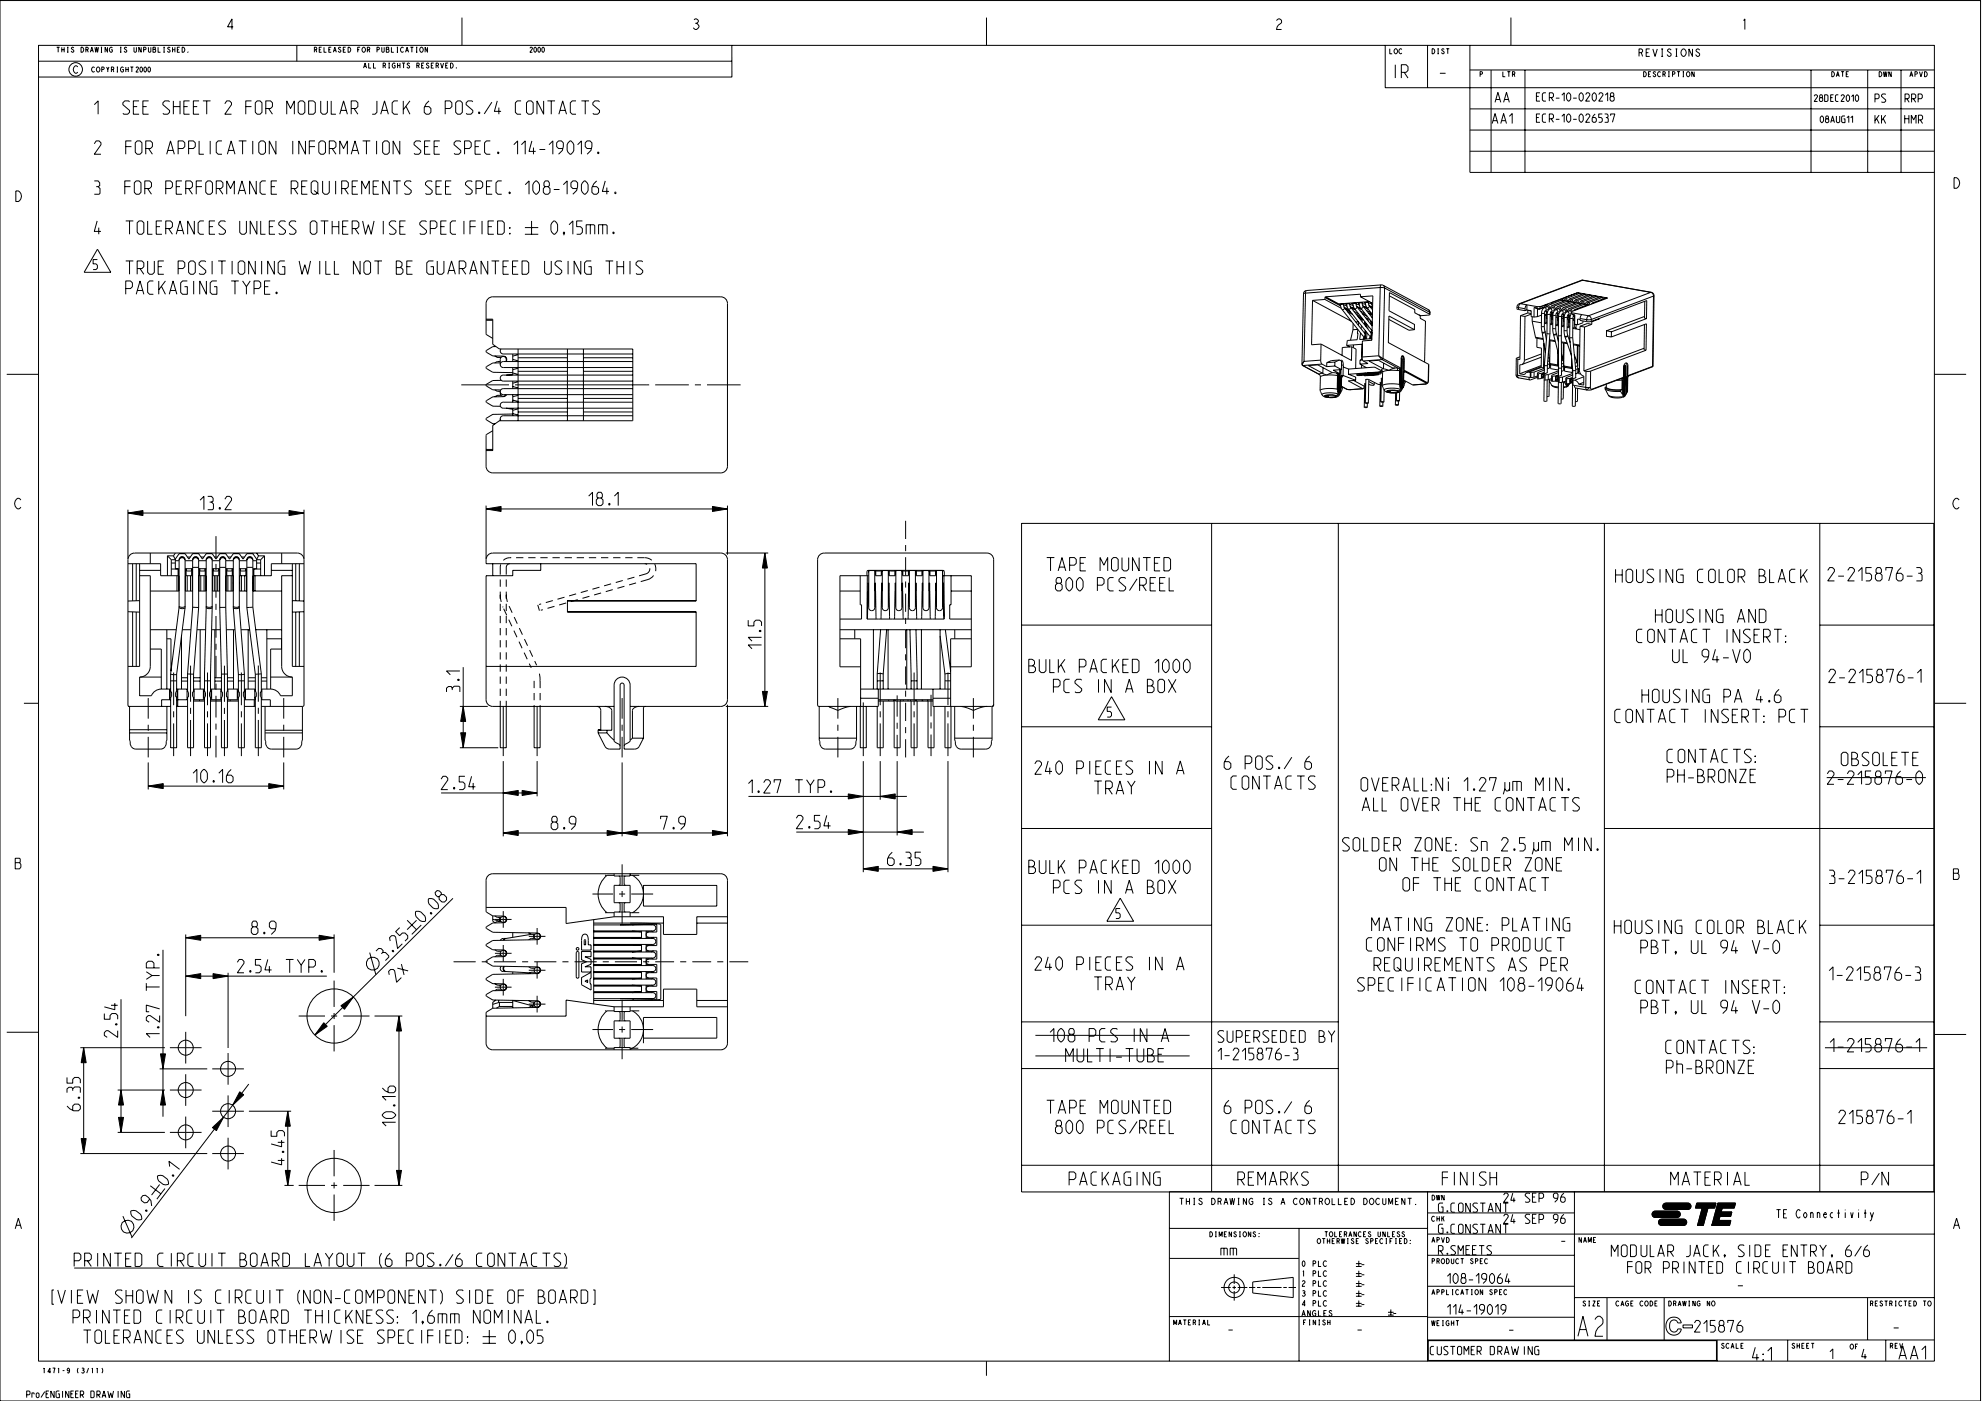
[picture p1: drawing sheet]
<svg xmlns="http://www.w3.org/2000/svg" width="594mm" height="420mm" viewBox="0 0 594 420" stroke-linecap="round" stroke-linejoin="round" font-family="sans-serif">
<g fill="none" stroke="#000" stroke-width=".3">
<path d="M0 .2h594v420h-594zM11.6 13.6h568.5v394.6h-568.5zM11.6 18.4h207.9M17 14.2h.9M17.4 14.2v1.5M18.5 14.2v1.5M18.5 14.9h.7M19.2 14.2v1.5M20.2 14.2h.3M20.2 15.7h.3M20.3 14.2v1.5M22.1 14.4l-.2-.2-.5 .2 .7 .8-.1 .3-.3 .2-.4-.4"/>
<path d="M24.3 14.2a.76 .76 0 0 1 .8 .7 .76 .76 0 0 1-.8 .8zM25.7 14.9l.7-.1v-.5l-.7-.1v1.5M26.2 14.9l.3 .8M27.1 15.7l.5-1.5 .4 1.5M27.3 15.2h.5M28.5 14.2l.2 1.5 .3-1.5 .3 1.5 .2-1.5M30.3 14.2h.3M30.3 15.7h.3M30.4 14.2v1.5M32.2 14.2v1.5l-.7-1.5v1.5M33.7 14.4l-.3-.2a.77 .77 0 0 0-.6 .7 .77 .77 0 0 0 .6 .8l.3-.3v-.5h-.4M36 14.2h.4"/>
<path d="M36 15.7h.4M36.2 14.2v1.5M38 14.4l-.3-.2-.4 .2 .7 .8-.1 .3-.3 .2-.4-.4M40.2 14.2v1.2l.3 .3 .4-.3v-1.2M42.4 14.2v1.5l-.8-1.5v1.5M43.1 14.9l.6-.1v-.5l-.6-.1v1.5M44.5 14.2v1.2l.3 .3 .4-.3v-1.2M45.9 14.2l.7 .1 .1 1.1-.2 .3h-.6zM45.9 14.8h.6M47.4 14.2v1.5h.7M49 14.2h.4M49 15.7h.4"/>
<path d="M49.2 14.2v1.5M51 14.4l-.3-.2-.4 .2 .7 .8-.1 .3-.3 .2-.4-.4M51.7 14.2v1.5M51.7 14.9h.8M52.5 14.2v1.5M53.2 14.9h.4M53.9 14.2h-.7v1.5h.7M54.6 14.2a.76 .76 0 0 1 .8 .7 .76 .76 0 0 1-.8 .8zM56.3 15.5l.1 .2zM69.9 8h-1.6l1.3-2.3v3.1M89 13.6v4.8M94.3 14.9l.6-.1v-.5l-.6-.1v1.5"/>
<path d="M94.7 14.9l.3 .8M95.7 14.9h.5M96.5 14.2h-.8v1.5h.8M97.2 14.2v1.5h.7M98.6 14.9h.5M99.3 14.2h-.7v1.5h.7M100 15.7l.4-1.5 .5 1.5M100.2 15.2h.5M102.2 14.4l-.2-.2-.5 .2 .7 .8-.1 .3-.3 .2-.4-.4M103 14.9h.4M103.7 14.2h-.7v1.5h.7M104.4 14.2a.76 .76 0 0 1 .8 .7 .76 .76 0 0 1-.8 .8z"/>
<path d="M107.3 14.9h.4M108 14.2h-.7v1.5M108.8 14.3l.2-.1a.77 .77 0 0 1 .6 .7 .77 .77 0 0 1-.6 .8l-.5-.8zM109.2 19.9h.6M110.2 14.9l.6-.1v-.5l-.6-.1v1.5M110.6 18.9v1.5h.7M110.6 14.9l.3 .8M112 18.9v1.5h.7M113.1 14.9l.6-.1v-.5l-.6-.1v1.5M114.5 14.2v1.2l.3 .3 .4-.3v-1.2M114.9 19.7l.6-.2v-.5l-.6-.1v1.5M115.4 19.7l.2 .7"/>
<path d="M115.9 14.2l.7 .1 .1 1.1-.2 .3h-.6zM115.9 14.8h.6M116.5 18.9h.4M116.7 18.9v1.5M117.4 14.2v1.5h.7M118.5 19.2l-.3-.3a.77 .77 0 0 0-.6 .8 .77 .77 0 0 0 .6 .7l.3-.2v-.5h-.3M119 14.2h.4M119 15.7h.4M119.2 14.2v1.5M119.2 18.9v1.5M119.2 19.7h.8M120 18.9v1.5"/>
<path d="M120.6 18.9h.9M121 14.4l-.3-.2a.77 .77 0 0 0-.6 .7 .77 .77 0 0 0 .6 .8l.3-.3M121 18.9v1.5M121.6 15.7l.5-1.5 .4 1.5M121.8 15.2h.6M122.8 19.2l-.2-.3-.5 .3 .7 .7v.4l-.4 .1-.4-.4M123.1 14.2h.9M123.5 14.2v1.5M124.8 14.2h.4M124.8 15.7h.4M125 14.2v1.5M125 19.7l.6-.2v-.5l-.6-.1v1.5"/>
<path d="M125.5 19.7l.2 .7M126.1 14.3l.2-.1a.77 .77 0 0 1 .7 .7 .77 .77 0 0 1-.7 .8l-.4-.8zM126.5 19.7h.4M127.2 18.9h-.7v1.5h.7M128.2 14.2v1.5l-.7-1.5v1.5M128.6 19.2l-.2-.3-.5 .3 .7 .7-.1 .4-.3 .1-.4-.4M129.3 19.7h.5M130.1 18.9h-.8v1.5h.8M130.8 19.7l.6-.2v-.5l-.6-.1v1.5M131.2 19.7l.3 .7M132.1 18.9l.5 1.5 .4-1.5M133.7 19.7h.4"/>
<path d="M134.4 18.9h-.7v1.5h.7M135.1 18.9a.76 .76 0 0 1 .8 .8 .76 .76 0 0 1-.8 .7zM138.6 5.3v8.3M158.9 14.5l.2-.3 .6 .2-.8 1.3h.8M160.2 14.4l.4-.2 .3 .4v.6l-.3 .5-.5-.5zM161.4 14.4l.3-.2 .4 .4v.6l-.4 .5-.4-.5zM162.6 14.4l.3-.2 .4 .4v.6l-.4 .5-.4-.5zM208.1 5.9l.4-.2a.79 .79 0 0 1 1 .8l-.6 .5a.88 .88 0 0 1 .5 1.4 .88 .88 0 0 1-1.5-.1M208.5 7h.4M219.5 13.6v9.5h-207.9M295.9 5.3v8.3M382.8 6.2l.6-.5h.4l.6 .5a1.22 1.22 0 0 1-1 1.3l-.5 1.3h1.5"/>
<path d="M415.4 13.6v12.7h164.7M416.8 14.6v1.5h.7M418.3 14.7l.2-.1a.78 .78 0 0 1 .7 .8 .78 .78 0 0 1-.7 .7l-.4-.7zM418.5 19.4v4M420.4 14.9l-.2-.3a.77 .77 0 0 0-.7 .8 .77 .77 0 0 0 .7 .7l.2-.2M428.1 13.6v12.7M429.5 14.6a.76 .76 0 0 1 .8 .8 .76 .76 0 0 1-.8 .7zM431.1 16.1h.4M431.1 14.6h.4M431.3 14.6v1.5M433.1 14.9l-.2-.3-.5 .3 .7 .7-.1 .4-.3 .1-.4-.3M433.8 14.6h.9"/>
<path d="M434.2 14.6v1.5M440.8 13.6v38.1h139.3M453.2 5.3v8.3M491.6 15.8l.9-.2v-.7l-.9-.2v2.2M492.2 15.8l.4 1.1M493.7 15.8h.7M494.8 14.7h-1.1v2.2h1.1M495.7 14.7l.7 2.2 .6-2.2M498.2 14.7h.6M498.3 16.9h.5M498.5 14.7v2.2M501.2 15l-.4-.3-.7 .3 .2 .4 .9 .8-.1 .5-.6 .2-.5-.5"/>
<path d="M502.5 14.7h.6M502.5 16.9h.6M502.8 14.7v2.2M504.5 14.9l.3-.2a1.14 1.14 0 0 1 .9 1.1 1.14 1.14 0 0 1-.9 1.1l-.3-.2a1.3 1.3 0 0 1 0-1.8zM507.6 14.7v2.2l-1.1-2.2v2.2M509.7 15l-.4-.3-.6 .3 .1 .4 .9 .8-.1 .5-.5 .2-.6-.5M522.9 6.2l.4-.5v3.1M23.3 20.1l-.4-.4a1.14 1.14 0 0 0-.9 1.1 1.14 1.14 0 0 0 .9 1.2l.4-.4M28.3 31.4l1.1-1.1v4M28.4 20.3l-.3-.2a.77 .77 0 0 0-.6 .7 .77 .77 0 0 0 .6 .8l.3-.2M29.2 20.2l.1-.1a.77 .77 0 0 1 .7 .7 .77 .77 0 0 1-.7 .8l-.4-.8zM30.5 20.8l.7-.1v-.5l-.7-.1v1.5"/>
<path d="M32 20.1l.3 .7v.8M32.7 20.1l-.4 .7M33.4 20.8l.6-.1v-.5l-.6-.1v1.5M33.9 20.8l.2 .8M35 20.1h.4M35 21.6h.4M35.2 20.1v1.5M37 20.3l-.3-.2a.77 .77 0 0 0-.6 .7 .77 .77 0 0 0 .6 .8l.3-.2v-.6h-.3M37.7 20.1v1.5M37.7 20.8h.8M38.5 20.1v1.5M38.9 30.5l-.3-.2h-1.2l-.5 .5v.6l2 1.7v.6l-.6 .6h-1.2l-.2-.3"/>
<path d="M39.1 20.1h.9M39.5 20.1v1.5M40 32h1.1M40.8 20.4l.2-.3 .5 .2-.7 1.3h.7M41.7 30.3h-1.7v4h1.7M42.3 20.1l.4 .4v.7l-.3 .4-.4-.4v-.7zM42.9 32h1.1M43.5 20.1l.4 .4v.7l-.3 .4-.4-.4v-.7zM44.6 30.3h-1.7v4h1.7M44.7 20.1l.4 .4v.7l-.3 .4-.4-.4v-.7zM50.9 30.5l-.3-.2h-1.2l-.5 .5v.6l2 1.7v.6l-.6 .6h-1.2l-.2-.3M52 32h2"/>
<path d="M52 30.3v4M54 30.3v4M55.1 32h1.2M56.9 30.3h-1.8v4h1.8M58 32h1.1M59.7 30.3h-1.7v4h1.7M60.9 30.3h2.2M62 30.3v4M67.4 31.1l.6-.8h.9l.5 .5v.6l-2 2.9h2M73.7 32h1.7M75.4 30.3h-1.7v4M77.1 30.3h.9l.6 .5v2.9l-.6 .6h-.9l-.5-.6v-2.9z"/>
<path d="M79.7 32.5h1.4l.6-.5v-1.2l-.6-.5h-1.4v4M80.6 32.5l1.1 1.8M86 34.3v-4l1.1 2.2 1.2-2.2v4M89.4 30.8l.6-.5h.9l.5 .5v2.9l-.5 .6h-.9l-.6-.6zM92.6 30.3h1.4l.6 .5v2.9l-.6 .6h-1.4zM96.2 30.3v3.4l.6 .6h.8l.6-.6v-3.4M99.3 30.3v4h1.5M101.9 34.3l1.1-4 1.2 4M102.3 33.1h1.5M105.3 32.5h1.5l.5-.5v-1.2l-.5-.5h-1.5v4M106.2 32.5l1.1 1.8M109 20.4l.5-1.5 .4 1.5"/>
<path d="M113 30.3v3.4l-.5 .6h-.9M114.2 34.3l1.1-4 1.2 4M114.6 33.1h1.5M116.5 20.4h.4M119.3 30.3h-1.1l-.6 .5v2.9l.6 .6h1.1M120.9 30.3v4M121.8 32l1.1 2.3M122.9 30.3l-2 2.6M128.7 30.3l-.9 .8-.6 1.2v1.4l.6 .6h.9l.5-.6v-1.2l-.5-.5h-1.3M133.5 32.5h1.4l.6-.5v-1.2l-.6-.5h-1.4v4M136.8 20.3l.1 .1zM137.2 30.3h.9l.6 .5v2.9l-.6 .6h-.9l-.5-.6v-2.9z"/>
<path d="M141.8 30.5l-.3-.2h-1.1l-.6 .5v.6l2 1.7v.6l-.6 .6h-1.1l-.3-.3M143.6 33.6l.3 .2-.1 .3-.3-.2zM147.5 30.6l-2.3 3.6M149.1 30.3l-.8 3.1h2M149.6 32.3v2M156.3 30.3h-1.2l-.5 .5v2.9l.5 .6h1.2M158.5 30.3h.8l.6 .5v2.9l-.6 .6h-.8l-.6-.6v-2.9zM163 30.3v4l-2-4v4M164.2 30.3h2.3M165.3 30.3v4M167.6 34.3l1.2-4 1.1 4M168 33.1h1.5"/>
<path d="M172.8 30.3h-1.2l-.6 .5v2.9l.6 .6h1.2M174.4 30.3h2.3M175.5 30.3v4M179.8 30.5l-.3-.2h-1.1l-.6 .5v.6l2 1.7v.6l-.6 .6h-1.1l-.3-.3M420.3 21.7h1.4l.6-.6v-1.1l-.6-.6h-1.4v4M421.1 21.7l1.2 1.7M431.8 22h1.8M440.8 32.7h139.3M440.8 21h139.3M440.8 39h139.3M443.9 22.3l.6-.2v-.5l-.6-.1v1.5M447.2 21v30.7"/>
<path d="M447.5 37l.9-3 .8 3M447.8 36.2h1.2M448.4 30.7l.8-3 .9 3M448.7 29.8h1.1M450.1 37l.9-3 .8 3M450.4 36.2h1.1M450.7 21.5v1.5h.7M451 30.7l.8-3 .9 3M451.2 29.8h1.2M452.1 21.5h.9M452.5 21.5v1.5M452.7 34.9l.8-.9v3"/>
<path d="M453.6 22.3l.6-.2v-.5l-.6-.1v1.5M454.1 22.3l.2 .7M457.4 21v30.7M460.8 28.9h.7M460.8 35.3h.7M461.9 27.8h-1.1v2.5h1.1M461.9 34.2h-1.1v2.5h1.1M463.6 27.8h-.7l-.3 .4v1.8l.3 .3h.7M463.6 34.2h-.7l-.3 .3v1.8l.3 .4h.7M464.7 29.3h.9l.3-.4v-.7l-.3-.4h-.9v2.5M464.7 35.6h.9l.3-.3v-.8l-.3-.3h-.9v2.5M465.2 29.3l.7 1"/>
<path d="M465.2 35.6l.7 1.1M466.6 29.4h1.1M466.6 35.8h1.1M468.4 28.5l.7-.7v2.5M468.4 34.9l.7-.7v2.5M470.4 27.8l.7 .7v1.1l-.5 .7-.8-.7v-1.1zM470.4 34.2l.7 .7v1.1l-.5 .7-.8-.7v-1.1zM471.8 29.4h1.1M471.8 35.8h1.1M474.1 27.8l.7 .7v1.1l-.5 .7-.7-.7v-1.1zM474.1 34.2l.7 .7v1.1l-.5 .7-.7-.7v-1.1zM475.6 28.4l.3-.6h.5l.4 .4v.3l-1.2 1.8h1.2"/>
<path d="M475.6 34.7l.3-.5h.5l.4 .3v.4l-1.2 1.8h1.2M478.1 27.8l.7 .7v1.1l-.6 .7-.7-.7v-1.1zM478.4 34.2a1.64 1.64 0 0 0-.5 2.5h.5l.4-.4v-.7l-.4-.3h-.8M479.5 28.4l.3-.6h.6l.3 .4v.3l-1.2 1.8h1.2M480.6 34.2h-1.1v1.1h.7l.4 .3v.7l-.4 .4h-.7M481.3 34.2h.7l.3 .3v.6l-.3 .2M481.4 28.5l.8-.7v2.5M481.6 35.3h.4l.3 .3v.9l-1 .2M483.1 34.7v-.5h1.2l-.7 2.5M483.2 28.9l-.2-.2v-.5l.2-.4h.6l.2 .4v.5l-.2 .2 .3 .4v.7l-.3 .3h-.6l-.3-.3v-.7l.3-.4h.6M493 21.5a.76 .76 0 0 1 .8 .8 .76 .76 0 0 1-.8 .7zM494.4 22.3h.4"/>
<path d="M495.1 21.5h-.7v1.5h.7M496.6 21.7l-.3-.2-.5 .2 .8 .8-.1 .4-.4 .1-.4-.4M498 21.7l-.3-.2a.77 .77 0 0 0-.6 .8 .77 .77 0 0 0 .6 .7l.3-.2M498.7 22.3l.7-.2v-.5l-.7-.1v1.5M499.2 22.3l.3 .7M500.3 21.5h.4M500.3 23h.4M500.5 21.5v1.5M501.6 22.3l.6-.2v-.5l-.6-.1v1.5M503 21.5h.9M503.4 21.5v1.5M504.7 21.5h.3"/>
<path d="M504.7 23h.3M504.9 21.5v1.5M506 21.6l.2-.1a.77 .77 0 0 1 .6 .8 .77 .77 0 0 1-.6 .7l-.4-.7zM508.1 21.5v1.5l-.7-1.5v1.5M543.2 21v30.7M544.1 28.9l.3-.5h.4l.3 .3-1 1.7h1M546 29.3l-.2-.6 .2-.3h.4l.2 .3-.2 .6 .3 .3v.5l-.3 .3h-.4l-.3-.3v-.5l.3-.3h.4M546 35.1l.5-.3 .4 .6v.8l-.4 .6-.6-.6zM547.2 28.4h.7l.3 .3v1.4l-.3 .3h-.7zM547.8 35.6l-.2-.5 .2-.3h.4l.2 .3-.2 .5 .3 .3v.6l-.3 .3h-.4l-.3-.3v-.6l.3-.3h.4M549 36.8l.6-2 .6 2M549 29.3h.6"/>
<path d="M549.2 36.2h.8M549.4 21.5a.76 .76 0 0 1 .8 .7 .76 .76 0 0 1-.8 .8zM549.9 28.4h-.9v2h.9M550.7 23l.5-1.5 .4 1.5M550.8 34.8v1.7l.2 .3h.5l.3-.3v-1.7M550.9 22.5h.5M551.3 28.4h-.5l-.3 .3v1.4l.3 .3h.5M552.1 28.9l.3-.5h.5l.2 .3-1 1.7h1M552.2 21.5h.9M552.6 21.5v1.5M553.3 34.8h-.7l-.3 .3v1.4l.3 .3h.7v-1.2h-.4M553.7 22.3h.5"/>
<path d="M553.9 35.4l.6-.6v2M554.1 28.4l.6 .6v.9l-.4 .5-.6-.5v-.9zM554.4 21.5h-.7v1.5h.7M555 35.4l.6-.6v2M555.3 29l.6-.6v2M556.9 28.4l.5 .6v.9l-.4 .5-.6-.5v-.9zM560.1 21v30.7M562.3 29.6h.9l.4-.3v-.8l-.4-.3h-.9v2.5M562.3 34.5v2.5M562.9 35.6l.7 1.4M563.6 34.5l-1.3 1.7M563.6 21.5a.76 .76 0 0 1 .8 .8 .76 .76 0 0 1-.8 .7z"/>
<path d="M564.3 34.5v2.5M564.8 35.6l.7 1.4M564.9 21.5l.2 1.5 .3-1.5 .3 1.5 .2-1.5M565.5 28.4l-.8-.2-.4 .3v.4l1.2 1.1v.3l-.3 .4-.9-.2M565.5 34.5l-1.2 1.7M567.2 21.5v1.5l-.7-1.5v1.5M570.1 21v30.7M571.3 34.5v2.5M571.3 35.6h1.2M571.3 29.6h.9l.4-.3v-.8l-.4-.3h-.9v2.5M571.9 29.6l.7 1.1M572.5 34.5v2.5"/>
<path d="M572.8 23l.4-1.5 .5 1.5M573 22.5h.5M573.2 37v-2.5l.7 1.5 .8-1.5v2.5M573.3 29.6h.9l.4-.3v-.8l-.4-.3h-.9v2.5M573.8 29.6l.8 1.1M574.3 22.3l.7-.2v-.5l-.7-.1v1.5M575.3 29.6h.9l.3-.3v-.8l-.3-.3h-.9v2.5M575.4 36h.9l.3-.4v-.7l-.3-.4h-.9v2.5M575.7 21.5l.4 1.5 .5-1.5M575.9 36l.7 1M577.2 21.5a.76 .76 0 0 1 .8 .8 .76 .76 0 0 1-.8 .7zM4.7 57.3a1.59 1.59 0 0 1 1.7 1.5 1.59 1.59 0 0 1-1.6 1.6z"/>
<path d="M28.3 43.1l.6-.8h.8l.6 .5v.6l-2 2.9h2M28.3 54.3h1.1l.5 .5v.9l-.5 .3M28.9 56h.5l.6 .5v1.5l-.3 .3h-1.4M37.4 56h1.7M37.7 44h1.7M39.1 54.3h-1.7v4M39.4 42.3h-1.7v4M40.6 42.8l.5-.5h.9l.6 .5v2.9l-.6 .6h-.9l-.5-.6zM40.9 54.3h.8l.6 .5v2.9l-.6 .6h-.8l-.6-.6v-2.9zM43.4 56.5h1.5l.5-.5v-1.2l-.5-.5h-1.5v4M43.7 44.5h1.4l.6-.5v-1.2l-.6-.5h-1.4v4M44.3 56.5l1.1 1.8"/>
<path d="M44.6 44.5l1.1 1.8M49.7 56.5h1.4l.6-.5v-1.2l-.6-.5h-1.4v4M50 46.3l1.1-4 1.2 4M50.4 45.1h1.5M52.9 56h1.1M53.4 44.5h1.5l.5-.5v-1.2l-.5-.5h-1.5v4M54.6 54.3h-1.7v4h1.7M55.7 56.5h1.4l.6-.5v-1.2l-.6-.5h-1.4v4M56.6 44.5h1.4l.6-.5v-1.2l-.6-.5h-1.4v4M56.6 56.5l1.1 1.8M58.9 56h1.7M59.7 42.3v4h1.4"/>
<path d="M60.6 54.3h-1.7v4M61.7 54.8l.6-.5h.8l.6 .5v2.9l-.6 .6h-.8l-.6-.6zM63 42.3v4M64.9 56.5h1.4l.6-.5v-1.2l-.6-.5h-1.4v4M65.7 56.5l1.2 1.8M66.6 42.3h-1.2l-.5 .5v2.9l.5 .6h1.2M68 58.3v-4l1.1 2.2 1.2-2.2v4M68.2 46.3l1.1-4 1.2 4M68.6 45.1h1.5M71.4 58.3l1.2-4 1.1 4M71.6 42.3h2.3M71.8 57.1h1.5"/>
<path d="M72.8 42.3v4M75.8 42.3v4M76.9 54.3v4l-2-4v4M78.2 42.3h.8l.6 .5v2.9l-.6 .6h-.8l-.6-.6v-2.9zM79.7 54.3h-1.1l-.6 .5v2.9l.6 .6h1.1M81.3 56h1.2M82.8 42.3v4l-2-4v4M83 54.3h-1.7v4h1.7M87.3 56.5h1.5l.5-.5v-1.2l-.5-.5h-1.5v4M87.8 42.3v4M88.2 56.5l1.1 1.8M90.5 56h1.1"/>
<path d="M91.6 42.3v4l-2-4v4M92.2 54.3h-1.7v4h1.7M92.8 44h1.7M93.3 54.8l.6-.5h.9l.5 .5v2.9l-.5 .6h-.9l-.6-.6zM94.2 57.1l1.4 1.2M94.5 42.3h-1.7v4M95.6 42.8l.6-.5h.8l.6 .5v2.9l-.6 .6h-.8l-.6-.6zM96.8 54.3v3.4l.5 .6h.9l.6-.6v-3.4M98.8 44.5h1.4l.6-.5v-1.2l-.6-.5h-1.4v4M99.6 44.5l1.2 1.8M100.7 54.3v4M101.9 46.3v-4l1.1 2.2 1.2-2.2v4"/>
<path d="M102.5 56.5h1.4l.6-.5v-1.2l-.6-.5h-1.4v4M103.3 56.5l1.2 1.8M105.3 46.3l1.2-4 1.1 4M105.6 56h1.2M105.7 45.1h1.5M107.3 54.3h-1.7v4h1.7M108.5 58.3v-4l1.1 2.2 1.2-2.2v4M108.8 42.3h2.2M109.9 42.3v4M111.9 56h1.1M112.9 42.3v4M113.6 54.3h-1.7v4h1.7"/>
<path d="M114.8 42.8l.5-.5h.9l.6 .5v2.9l-.6 .6h-.9l-.5-.6zM116.8 54.3v4l-2-4v4M117.9 54.3h2.3M119 54.3v4M119.9 42.3v4l-2-4v4M123.3 54.5l-.3-.2h-1.1l-.6 .5v.6l2 1.7v.6l-.5 .6h-1.2l-.3-.3M126.2 42.5l-.3-.2h-1.1l-.6 .5v.6l2 1.7v.6l-.6 .6h-1.1l-.3-.3M127.3 44h1.2M129 42.3h-1.7v4h1.7M129.6 54.5l-.3-.2h-1.1l-.6 .5v.6l2 1.7v.6l-.6 .6h-1.1l-.3-.3M130.2 44h1.1M130.8 56h1.1"/>
<path d="M131.9 42.3h-1.7v4h1.7M132.5 54.3h-1.7v4h1.7M133.6 56h1.2M135.3 54.3h-1.7v4h1.7M138.2 42.5l-.3-.2h-1.1l-.6 .5v.6l2 1.7v.6l-.6 .6h-1.1l-.3-.3M139.3 44.5h1.5l.5-.5v-1.2l-.5-.5h-1.5v4M141.6 54.5l-.3-.2h-1.1l-.6 .5v.6l2 1.7v.6l-.6 .6h-1.1l-.3-.3M142.5 44h1.1M142.8 56.5h1.4l.6-.5v-1.2l-.6-.5h-1.4v4M144.2 42.3h-1.7v4h1.7M145.9 56h1.1M147 42.3h-1.1l-.6 .5v2.9l.6 .6h1.1"/>
<path d="M147.6 54.3h-1.7v4h1.7M149.3 45.6l.3 .2-.1 .3-.3-.2zM150.5 54.3h-1.2l-.5 .5v2.9l.5 .6h1.2M152.8 57.6l.2 .2-.1 .3-.2-.2zM154.1 43.4l1.1-1.1v4M156.4 43.4l1.1-1.1v4M157.5 55.4l1.2-1.1v4M159.5 42.3l-.8 3.1h2M160 44.3v2M160.1 54.8l.6-.5h.2l.9 1.1v1.7l-.9 1.2h-.2l-.9-1.2v-1.7zM161.8 44.8h1.7M163.5 56l-.4-.3v-.9l.4-.5h.9l.4 .5v.9l-.4 .3 .5 .5v1.2l-.5 .6h-.9l-.6-.6v-1.2l.6-.5h.9"/>
<path d="M164.7 43.4l1.1-1.1v4M166.1 56.8h1.7M168.8 44.5h-1.3l-.6-.5v-1.2l.6-.5h.9l.5 .5-.2 2.3-1.2 1.2M168.9 55.4l1.2-1.1v4M170.4 42.8l.5-.5h.3l.9 1.1v1.7l-.9 1.2h-.3l-.5-.6-.3-.6v-1.7zM173 56.5h-1.2l-.6-.5v-1.2l.6-.5h.9l.5 .5-.3 2.3-1.1 1.2M173.2 43.4l1.2-1.1v4M174.7 54.8l.5-.5h.3l.9 1.1v1.7l-.9 1.2h-.3l-.5-.6-.3-.6v-1.7zM177.3 44.5h-1.2l-.6-.5v-1.2l.6-.5h.8l.6 .5-.3 2.3-1.1 1.2M178.9 54.3l-.8 .8-.6 1.2v1.4l.6 .6h.8l.6-.6v-1.2l-.6-.5h-1.2M179.3 45.6l.3 .2-.1 .3-.3-.2zM181.5 54.3l-.8 3.1h2"/>
<path d="M182 56.3v2M184.5 57.6l.3 .2-.1 .3-.3-.2zM440.8 45.4h139.3M586 53.3a1.59 1.59 0 0 1 1.7 1.6 1.59 1.59 0 0 1-1.7 1.6zM29.1 66.3l-.8 3.1h2M29.2 77.8h-1.3v1.3h.9l.4 .5v.8l-.4 .4h-.9M29.2 74.7l4 7h-8zM29.6 68.3v2M37.7 66.3h2.3M37.7 78.3h2.3M38.9 66.3v4M38.9 78.3v4"/>
<path d="M41.7 66.3h.9l.5 .5v2.9l-.5 .6h-.9l-.6-.6v-2.9zM44.3 66.3v4h1.4M44.3 78.3v3.4l.6 .6h.8l.6-.6v-3.4M46.9 68h1.1M47.4 80h1.2M48.6 66.3h-1.7v4h1.7M49.1 78.3h-1.7v4h1.7M49.7 68.5h1.4l.6-.5v-1.2l-.6-.5h-1.4v4M50.6 68.5l1.1 1.8M52.9 70.3l1.1-4 1.1 4M53.2 69.1h1.6M57.1 78.3h.9l.6 .5v2.9l-.6 .6h-.9l-.5-.6v-2.9z"/>
<path d="M58.3 66.3v4l-2-4v4M61.1 66.3h-1.1l-.6 .5v2.9l.6 .6h1.1M61.7 78.5l-.3-.2h-1.1l-.6 .5v.6l2 1.7v.6l-.6 .6h-1.1l-.3-.3M62.8 68h1.1M63.6 78.3v4M64.5 66.3h-1.7v4h1.7M65.4 78.3h2.3M66.6 78.3v4M67.6 66.5l-.3-.2h-1.1l-.6 .5v.6l2 1.7v.6l-.6 .6h-1.1l-.3-.3M69.6 78.3v4M71.4 78.8l.6-.5h.9l.5 .5v2.9l-.5 .6h-.9l-.6-.6zM71.9 66.3v3.4l.6 .6h.8l.6-.6v-3.4"/>
<path d="M76.6 78.3v4l-2-4v4M77 66.3v4l-2-4v4M78.2 66.3v4h1.4M78.5 78.3v4M80.8 68h1.1M82.3 78.3v4l-2-4v4M82.5 66.3h-1.7v4h1.7M85.4 78.3h-1.4l-.6 .5v2.9l.6 .6h1.4v-2.3h-.8M85.6 66.5l-.3-.2h-1.1l-.6 .5v.6l2 1.7v.6l-.6 .6h-1.1l-.3-.3M88.8 66.5l-.3-.2h-1.2l-.5 .5v.6l2 1.7v.6l-.6 .6h-1.2l-.2-.3M89.7 78.3l.9 4 .8-2.9 .9 2.9 .8-4M93.6 66.3h.9l.5 .5v2.9l-.5 .6h-.9l-.6-.6v-2.9z"/>
<path d="M95.9 78.3v4M96.2 66.3h2.3M97.3 66.3v4M97.7 78.3v4h1.4M99.6 68h2M99.6 66.3v4M100.3 78.3v4h1.4M101.6 66.3v4M102.8 68h1.1M104.5 66.3h-1.7v4h1.7M105.6 68.5h1.4l.6-.5v-1.2l-.6-.5h-1.4v4M106.5 68.5l1.1 1.8"/>
<path d="M108 78.3v4l-2-4v4M108.8 66.3l.8 4 .9-2.9 .8 2.9 .9-4M109.1 78.8l.6-.5h.9l.5 .5v2.9l-.5 .6h-.9l-.6-.6zM112.3 78.3h2.3M113.4 78.3v4M114.9 66.3v4M118.8 66.5l-.3-.2h-1.2l-.5 .5v.6l2 1.7v.6l-.6 .6h-1.2l-.2-.3M119.9 68h1.1M121.6 66.3h-1.7v4h1.7M122 80h1.1M123.7 78.3h-1.7v4h1.7M127.9 66.5l-.3-.2h-1.1l-.6 .5v.6l2 1.7v.6l-.6 .6h-1.1l-.3-.3"/>
<path d="M129 68.5h1.5l.5-.5v-1.2l-.5-.5h-1.5v4M130 78.3h-1.4l-.6 .5v2.9l.6 .6h1.4v-2.3h-.9M131.1 78.3v3.4l.6 .6h.9l.5-.6v-3.4M132.2 68h1.1M133.9 66.3h-1.7v4h1.7M136.8 66.3h-1.2l-.6 .5v2.9l.6 .6h1.2M139.1 66.3v4M140.9 68h1.8M142.7 66.3h-1.8v4M144.6 66.3v4M146.3 78.3v4l-2-4v4M146.4 68h1.1"/>
<path d="M147.4 78.3h2.3M148.1 66.3h-1.7v4h1.7M148.6 78.3v4M149.2 66.3h1.5l.5 .5v2.9l-.5 .6h-1.5zM150.9 80h1.1M152.6 78.3h-1.7v4h1.7M152.9 70h.1l-.1 .3zM152.9 68.3h.1l-.1 .2zM153.7 80h1.2M155.4 78.3h-1.7v4h1.7M156.6 78.3h1.4l.6 .5v2.9l-.6 .6h-1.4zM157.4 70.3h4"/>
<path d="M157.4 68.3h4M159.4 66.3v4M163.3 78.3v3.4l.6 .6h.9l.5-.6v-3.4M166.1 66.3h.3l.8 1.1v1.7l-.8 1.2h-.3l-.6-.6-.3-.6v-1.7zM168.5 78.5l-.3-.2h-1.2l-.5 .5v.6l2 1.7v.6l-.6 .6h-1.1l-.3-.3M169 69.7l.2-.1 .1 .2-.2 .3-.2-.1zM169.3 69.9l-.3 .6M170.4 78.3v4M170.7 67.4l1.1-1.1v4M174.2 78.3v4l-2-4v4M174.7 66.3h-1.8v1.7h1.2l.6 .5v1.2l-.6 .6h-1.2M175.8 70.3v-2.9h2.3l.3 .3v2.6"/>
<path d="M177 67.4v2.9M177.3 78.3h-1.4l-.6 .5v2.9l.6 .6h1.4v-2.3h-.8M179.5 70.3v-2.9h2.3l.3 .3v2.6M180.8 67.4v2.9M181.6 78.3h2.3M182.8 78.3v4M183.9 69.6l.3 .2-.1 .3-.3-.2zM185 80h2M185 78.3v4M187 78.3v4M188.9 78.3v4M192.8 78.5l-.3-.2h-1.2l-.5 .5v.6l2 1.7v.6l-.6 .6h-1.2l-.2-.3"/>
<path d="M37.7 86.5h1.4l.6-.5v-1.2l-.6-.5h-1.4v4M40.9 88.3l1.1-4 1.1 4M41.1 80.5h1.5l.5-.5v-1.2l-.5-.5h-1.5v4M41.2 87.1h1.6M42 80.5l1.1 1.8M46 84.3h-1.1l-.6 .5v2.9l.6 .6h1.1M47.6 84.3v4M48.5 86l1.1 2.3M49.6 84.3l-2 2.6M50.8 88.3l1.1-4 1.1 4M51.1 87.1h1.6M53.4 80.5h1.5l.5-.5v-1.2l-.5-.5h-1.5v4"/>
<path d="M56.2 84.3h-1.4l-.6 .5v2.9l.6 .6h1.4v-2.3h-.9M58.1 84.3v4M61.9 84.3v4l-2-4v4M65 84.3h-1.4l-.6 .5v2.9l.6 .6h1.4v-2.3h-.8M69.3 84.3h2.3M70.5 84.3v4M72.8 84.3l1.1 1.7v2.3M75 84.3l-1.1 1.7M76.2 86.5h1.4l.6-.5v-1.2l-.6-.5h-1.4v4M79.3 86h1.2M81 84.3h-1.7v4h1.7M82.9 87.6l.2 .2-.1 .3-.2-.2z"/>
<path d="M118.9 80.3h1.1l.6-.6v-.9l-.9-.5h-.8v4h1.4l.6-.6v-.9l-.6-.5h-.3M134.3 82.3l1.1-4 1.2 4M134.7 81.1h1.5M137.7 80.5h1.4l.6-.5v-1.2l-.6-.5h-1.4v4M138.6 80.5l1.1 1.8M140.9 82.3l1.1-4 1.1 4M141.2 81.1h1.6M145.8 95.7h2v7.6l2 1.4h40v21.5h-40l-2 1.4v7.5h-2M145.8 96.1h2M390.9 88.1l-.4 21.2M391.5 87.9l-.6 .2M391.5 87.9l-.4 20.5"/>
<path d="M391.8 87.1l-.3 .8M391.9 87.1h.1M391.9 87.1a1 1 0 0 0-1 1M393.6 90.1l-.2 13.3 2.8-.2M393.6 90.1l11.7 6.3M397.4 89.8l4.9 2.6M397.4 89.8l-3.8 .3M397.4 89.2l4.7 2.5M397.4 89.2v.6M397.6 89l-.2 .2M397.6 89l3.9 2.1M401.5 91.1l.6 .5"/>
<path d="M402 91.3l.4 1.5M402 91.5l-.3-.2 1.1-.1 .6 .4h.5M402.4 92.8l6.4 8 .3 .1M402.9 91.3l.3 .9M403 92l.5 .4M403.1 92.2l.3 .1M403.2 92.2l-.2 .5-.6 .1M403.2 92.2l6.2 7.9M403.2 91.5h-.3M403.4 92.5l1.7 1.1M403.5 92.4l1.2 .7M403.8 91.6l.2 .4"/>
<path d="M403.9 91.1v.4M403.9 91.4l-.4-.2 1.2-.1 .5 .3h.6M403.9 91.5v.1M403.9 91.6l.4 1M404.1 92.7l.7 .5M404.2 93.5l1.4 .7M404.2 92.4h-.7M404.3 92.6l6.3 8 .3 .1M404.8 91.2l.2 .9M404.9 91.8l.5 .5h.7M405 92.1l-.1 .5h-.6M405 92.1l6.3 7.8"/>
<path d="M405.1 91.3l-.3 .1M405.1 92.2l1.5 .8M405.7 91.5l.2 .3M405.8 91v.4M405.8 91.3l-.4-.3 1.1-.1 .6 .4h.6M405.8 98.9l-.8 3.1M405.8 91.4h.1M405.8 91.4l.4 1.1M405.8 97v1.9M406.1 93.4l1.4 .7M406.2 92.5l5.3 6.7M406.7 91l.2 .9"/>
<path d="M406.7 94.1l1.4 .8M406.8 91.7l.5 .5M406.9 91.9l-.1 .6h-.6M406.9 91.9l4.6 5.9M406.9 91.2h-.2M407 94.6l1.6 1M407 92.1l1.5 .8M407.1 99.9h.2l-.3 2-2.9 .2-.2 1.5M407.1 99.9l.2 .1M407.2 98.8l-1.4 .1M407.2 98.8l-.1 1.1M407.3 92.2l1.1 .6"/>
<path d="M407.4 96.5l-.8 .1M407.4 95.1l1.1 .7M407.5 96.6l-.1 1M407.5 91.3l.2 .4M407.6 95.3l.9 .5M407.6 90.9l.1 .4M407.6 91.1l-.3-.2 1.1-.1 .6 .3 .5 .1M407.7 91.3l.3 1M407.9 88.2l.1 .8M407.9 88.2l.1 .1M407.9 88.2l-10.3 .8M407.9 93.2l1.5 .8"/>
<path d="M407.9 92.1l-.6 .1M408 89l3.7-.3-.3 13.3-2.8 .3-.1 4.8M408 89l3.7 2M408 92.3l3.6 4.5M408.1 99.8l-.3 2 3.4-.2M408.3 97.7l-.1 .9M408.5 90.9l.3 .9M408.5 94l1.5 .8M408.6 95.8l-.1 .6M408.6 95.8l.4 .2M408.6 91.5l.5 .5M408.8 91.8l-.2 .5h-.6"/>
<path d="M408.8 91.8l2.8 3.6M408.8 91.1h-.3M408.8 95.8h-.8M408.9 91.9l1.4 .8M409.1 92l1.2 .6M409.3 97.1l.4 .3M409.3 96.4v.7M409.4 91.2l.2 .4M409.5 90.7v.5M409.5 99.2l-.2 .8M409.5 95.2l.5 .3M409.5 99.2l-.3 2.5"/>
<path d="M409.5 91l-.4-.3h1.2l.5 .3h.6M409.5 91.2l.4 1M409.7 99.4l-.3 2.3 .3-2.3M409.7 97.1h-.4M409.8 97l-.2 .9M409.8 93.1l1.4 .8M409.8 92h-.7M409.9 92.2l1.7 2.1M409.9 97.2l-.1 .9 .1-.9M410 95.5v.2M410 95.5h-.3M410 99.9l-.2 1.8"/>
<path d="M410.1 95.7v.3zM410.1 95.7h-.2M410.1 95.7h.5M410.1 95.7h.1M410.3 97.7l-.1 .9M410.4 90.7l.2 .9M410.4 93.9l1.2 .7M410.4 95.4l-.4 .1M410.5 91.4l.5 .5M410.6 95.7l-.1 .8M410.6 95.7l.2 .2M410.6 91.6l-.1 .6h-.6"/>
<path d="M410.6 91.6l1 1.3M410.7 90.9h-.3M410.7 90.5l-9.2 .6M410.7 91.8l1 .5M410.8 95.8h.1M411 91.9l.7 .4M411.1 90.7l.3 .1M411.1 97l.5 .3M411.1 96.3v.7M411.2 99.8l.2-.8-.3 2.6M411.3 91l.2 .4M411.4 95.1l.2 .1"/>
<path d="M411.4 90.8v.2M411.4 91l.3 .9h-.7M411.5 99.6l-.1 .5M411.5 99.4l-.1 .7M411.5 97.5v.3M411.6 96.9l-.5 .1M413.9 86.2l1.4 .2M413.9 86.2l-.4 20.5M413.9 86.2l-22.4 1.7M414.3 85.4l.5 .2M414.3 85.4l-.4 .8M414.3 85.4l-22.4 1.7"/>
<path d="M414.8 85.6l.5 .8M414.8 85.6l13.5 7.2M415.3 86.4l-.5 21.1M415.3 86.4l13.5 7.2M416.5 95.8l6.1 3.2 1.6-.1M416.7 88.7l7.6 4.1v1l1.7 .9-.1 .8 1.6 .8-.2 12.3M424.2 98.9l-7.6-4.1-.2 8 12 6.4M428.3 92.8l.6 .9M428.3 92.8l.5 .8M428.8 94.2l.1 .1M428.8 94.2l-12.1-6.5-.1 5.5 7.6 4.1v1.6M428.8 93.6l.1 .1"/>
<path d="M428.8 93.6v.6M428.9 94.3l-2.8 .4-.5-.2M428.9 93.7v.6M455 92v.6l.4 .2M455 92l.4 .2M455.4 92.8l2 .4M455.4 92.2v.6M455.4 92.2l2 .4M455.6 91.1l-.4 .4-.2 .5M456 91.1h-.4M456 91.1l-.4 .4-.2 .7M456 91.1l5.1 .9"/>
<path d="M456 94.7l-.2 13.1-.6-.1M456 94.7l1.4 .2M457.4 94.9l-.2 13.2M457.4 92.6l.1-.7 .5-.5-.1 1.6M457.4 92.6v.6M457.9 93l1.3 .2v1.7l.9 .2M457.9 93l-.5 .2M458.2 93.9l-2.2 .8M458.2 93.9l1 .1M458.2 93.1v.8M458.2 93.1l1 .2M458.3 93l-.1 .1"/>
<path d="M459.2 94.2l-1.8 .7M459.5 96.3l1 4.8M459.5 96.3l2.8 .5M459.5 95v1.3M460.1 92.2v2.9M460.1 92.2l1 .4M460.1 92.2l.8 .1M460.9 92.3l.7 .4M461.1 95l-1 .1M461.1 92l-.2 .3M461.1 92.6v2.4M461.1 92.6l.5 .1"/>
<path d="M461.6 92.7h.1M462.2 92l-.6 .7M462.2 92l2-.8-.5 .8M462.2 94.6h.1M462.2 91.9v.1M462.2 91.9l-1.1 .1M462.3 97.9l.2 1.6M462.3 97.9h.9M462.3 94.5l-1.2 .5M462.3 93.9h.9M462.3 93.9v4M462.5 99.5v.1"/>
<path d="M462.5 99.5v.2M462.5 99.7l1 6.1M462.6 99.8h.1M463.2 92.2l-1.6 .5M463.2 92.1l-1.6 .6M463.2 92.1v.2M463.2 97.9l.1 1.4M463.2 92.3l-.6 .5-.3 1.1M463.2 92.3l.5 .3-.2 .5M463.2 97l.8 .1M463.2 93.9v4M463.3 99.3l-.2 .3h-.6"/>
<path d="M463.3 99.3l.1 .2M463.4 99.5h.1M463.4 99.5l-.3 .3h-.5M463.4 99.5l.4 2.5M463.4 93.2l.8 .3M463.4 93.3l-.1 .2M463.5 93.1l-.3 .8M463.6 91.4l-.4 .7M463.6 96.7l-.4 .1M463.7 92.1l.4-.2 .3 .6M463.7 94.5l-.1 2.2M463.7 94.5l-.5 .1"/>
<path d="M463.7 91.4l.7 .1M463.8 94.4l-.1 .1M463.8 94.2l-.6 .1M463.8 93.4v2.1h.2M464 100h.9M464 100l-.8 9.5M464 96.7h-.4M464 94.2h.9M464 94.2v5.8M464.1 91.9l-.9 .4M464.4 92.5l-.1 .3-.8 .3M464.4 92.5l.5 .1"/>
<path d="M464.4 91.5l.5 .9 .4-.7M464.9 92.6l-.6 .6-.3 1M464.9 92.6l.5 .3-.2 .5M464.9 97.3l.8 .1M464.9 94.2v5.8M465 93.7l.4 .1M465.1 93.6l.8 .2M465.2 93.4l-.3 .8M465.3 97l-.4 .1M465.3 91.7l.8 .1M465.4 92.4l.4-.2 .3 .6M465.4 94.8l-.1 2.2"/>
<path d="M465.4 94.8l-.5 .1M465.4 93.8v.6M465.5 94.7l-.1 .1M465.5 94.3l-.6 .2M465.5 93.9l-.1 .1M465.5 93.8h-.1M465.5 93.7v2.1h.2M465.7 98.5l.2 1.6M465.7 98.5h.9M465.7 97h-.4M465.7 94.5h.9M465.7 94.5v4"/>
<path d="M465.8 92.2l-.9 .4M466.1 92.8l-.1 .3-.8 .3M466.1 92.8l.5 .1M466.1 91.8l.5 .9 .5-.7M466.6 98.5l.2 1.4M466.6 92.9l-.6 .6-.3 1M466.6 92.9l.5 .3-.2 .5M466.6 97.6l.8 .1M466.6 94.5v4M466.8 99.9l-.5 .4-.4-.2M466.8 99.9v.2M466.9 93.7l-.3 .8"/>
<path d="M467 95.1h.1M467 97.4h-.4M467.1 92l.7 .1M467.1 92.7l.5-.2 .2 .6M467.1 95.1l-.1 2.2M467.1 95.1l-.5 .1M467.1 94.1v.6M467.2 95l-.2 .1M467.2 94.7l-.6 .2M467.2 94.1h-.1M467.2 94v2.1h.2M467.4 97.3h-.4"/>
<path d="M467.4 94.8h.9M467.4 94.8v5.8M467.5 92.5l-.9 .4M467.6 94.1l-.8-.1 .3 .1M467.7 89.9l.7 .1M467.8 93.1l-.1 .3-.8 .3M467.8 93.1l.5 .1M467.8 92.1l.5 .9 .5-.7M468.3 93.2l-.6 .6-.3 1M468.3 93.2l.5 .3-.2 .5M468.3 97.9l.8 .1M468.3 94.8v5.8"/>
<path d="M468.4 90l-4 1.5M468.4 90l.3 .4M468.5 90.1h.1M468.6 94l-.3 .8M468.7 97.7h-.4M468.8 92.3l.7 .1M468.8 93l.4-.2 .3 .6M468.8 95.4l-.1 2.2M468.8 95.4l-.5 .1M468.8 94.4v.6M468.9 95.3l-.1 .1M468.9 95l-.6 .2"/>
<path d="M468.9 94.4h-.1M468.9 94.3v2.1h.2M469 89.4l-.5 .7M469 90.1l.4-.2 .3 .3M469.1 89.4l.6 .1M469.1 99.1l.2 1.6M469.1 99.1h.9M469.1 97.6h-.4M469.1 95.1h.9M469.1 95.1v4M469.3 92.8l-1 .4M469.3 94.4l-.8-.1 .3 .1"/>
<path d="M469.5 89.9l-.9 .4M469.5 93.4l-.1 .3-.8 .3M469.5 93.4l.5 .1M469.5 92.4l.5 .9 .5-.7M469.7 89.5l.5 .9 .5-.7M470 99.1l.2 1.4M470 93.5l-.6 .6-.3 1M470 93.5l.5 .3-.2 .5M470 98.2l.8 .1M470 95.1v4M470.1 90.3l-.7-.1-4.1 1.5M470.1 90.3l-4 1.5"/>
<path d="M470.1 90.3l.3 .4M470.3 94.3l-.3 .8M470.5 92.6l.7 .1M470.5 93.3l.4-.2 .3 .6M470.5 95.7l-.1 2.2-.4 .2M470.5 95.7l-.5 .1M470.5 94.7v.6M470.6 95.6l-.1 .1M470.6 95.3l-.6 .2M470.6 94.8l-.1 .1M470.6 94.7h-.1M470.6 94.6v2.1h.2"/>
<path d="M470.7 89.7l.7 .1M470.7 90.4l.3-.2 .4 .3M470.8 97.9h-.3M470.8 95.4h.9M470.8 95.4v5.8M471 93.1l-1 .4M471 94.7l-.8-.1 .3 .1M471.2 90.2l-.9 .4M471.2 93.7l-.1 .3-.8 .3M471.2 93.7l.1 .1M471.2 92.7l.4 .7M471.3 93.8l5.1 .9"/>
<path d="M471.3 93.8l.3 .4M471.4 94l-.4 .6-.2 .8M471.4 89.8l.5 .9 .5-.7M471.6 94.2l.7 .2v2.9l.8 .1M471.6 94.2l.2 .3M471.7 98.5l2.2 .4M471.7 95.4v5.8M471.8 94.5v.1M471.8 90.6l-.7-.1-4 1.5M471.8 90.6l-4 1.5M471.8 90.6l.3 .4M471.8 94.6h.5"/>
<path d="M472 94.6l-.3 .8M472.1 94.6h-.1M472.2 98.3l-.5 .1M472.2 92.9l-.3 .3M472.2 92.9l.4 .1M472.2 96v2.2h.5M472.2 96l-.5 .1M472.2 95v.6M472.3 96h-.1M472.3 95.6l-.6 .2M472.3 95h-.1M472.3 95.2h-.1"/>
<path d="M472.3 94.9h-.4l.3 .1M472.4 90l.7 .1M472.4 90.7l.4-.2 .3 .3M472.7 97.3v1.4M472.9 90.5l-.9 .4M473.1 87.8l-10.9 4.1M473.1 87.8v.1M473.1 87.8l9.1 1.6-10.9 4.1v.3M473.1 90.1l.5 .9 .5-.7M473.5 90.9l-.7-.1-4 1.5M473.5 90.9l-4 1.5M473.5 90.9l.3 .4"/>
<path d="M473.8 88l-.8-.2-7.5 2.9-.5 .7M473.8 88l-4.1 1.5M473.8 88l.2 .4M473.9 97.8l-.2 13.3 .4 1.1 .9 .6v2.7l-1.5-.3M473.9 97.8l1.3 .3M473.9 95.8l-.8-.1v1.7M473.9 95.5l2 .4M473.9 95.5v.6l2 .4M474.1 90.3l.8 .1M474.1 91l.4-.2 .3 .3M474.3 84.1l-18.7 7M474.5 94.4l-.4 .4-.2 .7"/>
<path d="M474.6 90.8l-.9 .4M474.6 84l-.3 .1M474.6 84h.2l-.5 .1M474.6 84l-18.6 7.1M474.6 84l20.6 3.7M474.8 96.3v.5l-1.7 .6M474.9 90.4l.4 .9 .5-.7M475.2 98.1l-.2 13.1M475.2 91.2l-.7-.1-4 1.5M475.2 91.2l-4 1.5M475.2 91.2l.3 .4M475.5 88.3l-.8-.1-4 1.5"/>
<path d="M475.5 88.3l-4.1 1.5M475.5 88.3l.2 .4M475.8 90.6l.8 .1M475.8 91.3l.4-.2 .3 .3M475.9 95.9v.6M476.3 91.1l-.9 .4M476.4 94.7l-.4 .5-.1 .7M476.4 94.7l.7 .5 .2 .6M476.6 90.7l.3 .7M476.6 91.5l-.4-.1-4 1.5M477.1 96.4l.3 .1M477.2 88.6l-.8-.1-4 1.5"/>
<path d="M477.2 88.6l-4.1 1.5M477.2 88.6l.2 .4M477.3 96.4l-1.4 .1M477.3 95.8l-1.4 .1M477.3 95.8v.6M477.4 97.3l-1.3-.3-2.2 .8M477.4 97.3l-2.2 .8M477.4 96.5v.8M477.5 90.9l-.2 .3M477.5 90.9l.5 .1M478.9 88.9l-.8-.1-4 1.5M478.9 88.9l-4 1.5"/>
<path d="M478.9 88.9l.2 .4M479.4 95.6h.3M479.7 95.6l-2.3 .9M479.7 95.5v.1M480.6 89.2l-.8-.1-4 1.5M480.6 89.2l-4 1.5M480.6 89.2l.2 .4M481.8 99.2v1.7l1.5 .2M481.8 99.2l1.5 .3M482 89.4h-.5l-4 1.5M483.3 99.5v1.6M493.2 97.3l-.1 7.6 .6 .1"/>
<path d="M493.2 94.9l-11.4 4.3M493.3 90.4l-.1 5 .6 .2M493.8 95.6l.1-5.5-16.6 6.3M493.8 95.6l-10.5 3.9M495.1 87.7l.6 .4 .2 .7M495.1 87.7l-18.7 7M495.2 87.7a1 1 0 0 1 .9 1M495.2 87.7h-.1M495.9 88.8l-18.6 7M495.9 88.8l-.3 21.1M496.1 88.7l-.2 .1M496.1 88.7l-.3 20.9"/>
<path d="M2 112.3h9.6M138.3 115.4h14.4M146 110.6l1.8 1 6 .2M147.8 101.5l-1.8-1.1-.2-.3v-9.1a2 2 0 0 1 2-2h68.4a2 2 0 0 1 2 2v48.8a2 2 0 0 1-2 2h-68.4a2 2 0 0 1-2-2v-9.2l.2-.3 1.8-1.1M148.4 116.9l.8 .5h.8M148.4 106.8l.8 .4h1.1M148.8 103.9l-1 .1-1.8 1-.2 .6 2 1.1 3.2 .1a1 1 0 0 1 .8 1.5M150 117.5a.97 .97 0 0 0 .4 1.2 .97 .97 0 0 0 1.3-.3M150 108.8a4.3 4.3 0 0 0-4.2 1.2l.2 .6M150 108.4h-.8l-.8 .4M150.3 104.7l-.3 .6a.9 .9 0 0 0 .9 .9h38.9M150.3 118.6h-1.1l-.8 .4"/>
<path d="M150.4 114.1h-2.6l-2 1.4 2 1.4h2.4M151.6 118.6h.2M151.6 107.2h.2M151.8 108.4a1.12 1.12 0 0 0-.9-1.5 .9 .9 0 0 0-.9 .9v1.5M151.9 118.4l-.4 .4-.5 .2h-3.2l-2 1.2 .1 .5 1.9 1.1h2.3M153.8 106.2v2.2M153.8 110.2v2.3M153.8 114.3v2.3M153.8 118.4v2.2M153.8 120l1.6 .4M153.8 115.9l1.6 .4M153.8 111.9l1.6 .4"/>
<path d="M153.8 107.8l1.6 .4M153.8 112.4l-1.9 .1M154.5 115.4h40.2M155.4 104.7v21.5M155.4 119.5h14.8M155.4 118.6l-1.6 .4M155.4 114.5l-1.6 .4M155.4 111.4h14.8M155.4 110.4l-1.6 .5M155.4 107.3h14.8M155.4 106.4l-1.6 .4M170.2 104.7v21.5"/>
<path d="M175 119.5h14.8M175 104.7v21.5M175 111.4h14.8M175 107.3h14.8M189.8 108.4h-38.9a.9 .9 0 0 0-.9 .9 .9 .9 0 0 0 .9 .9h38.9M189.8 116.6h-38.9a.9 .9 0 0 0-.9 .9 .9 .9 0 0 0 .9 .9h38.9M189.8 112.5h-38.9a.9 .9 0 0 0-.9 .9 .9 .9 0 0 0 .9 .9h38.9M196.5 115.4h10.1M208.4 115.4h1.8M212 115.4h10.1M390.6 109.6h.1M390.6 109.6l5.2 2.8"/>
<path d="M391.1 108.4l-.6 .7 .1 .5M391.1 108.4l-.4 .8v.4M395.9 117.1l.6 1.3M396 113l-.1 4.1M396.1 108l.4 1.2M396.1 108l-5 .4M396.2 103.2l-.1 4.8M396.2 103.2l9.1 4.9 .1-4.1M396.5 109.2l-5.8 .4M396.5 109.2l1.4 .8M396.5 118.4l.7 .5M396.6 111.9l-.5 .1a.37 .37 0 0 0-.4 .4 .37 .37 0 0 0 .3 .4v.2"/>
<path d="M396.6 111.9l.1 .2M396.7 112.1l1.2 .4M396.8 110.3l-.1 1.8M397 118.8l.2 .2M397.2 119h.3M397.7 118.8v-.2v.2M397.7 118.8h.1M397.7 118.8l-.5 .1M397.8 119h.3M397.8 119h-.3M397.8 118.6v.4M397.9 112.5l-1.3 .2-.6 .3"/>
<path d="M397.9 112.5l3.2 .1M397.9 108.8v1.2M398.1 119l.2 .2M398.1 118.6v.4M398.3 118.6v.6M399.5 111.7l.1 .1M399.5 111.7l1.3 .1M399.5 111.7l-4.3-2.3-2.8 .2 4.2 2.3M399.5 111.8l-1.6 .7M399.6 111.8h-.1M400.3 109.8l2 1M400.3 109.8l-2.4 .2"/>
<path d="M400.4 108.6l-.1 1.2M400.4 108.6l-2.5 .2M400.4 118.8h.1M400.4 118.6v.2M400.4 118.8l.3 .2-2.4 .2M400.6 118.8h-.2M400.6 118.6v.2M400.6 118.6l-.8-.1-2.4 .1 .3 .2M400.6 118.6l-2.3-.2-.9 .2-.2 .3M400.8 111.8l.3 .8M400.8 111.8l.5 .3M400.9 118.7l-.2 .3-.9 .2-2.3-.2"/>
<path d="M400.9 118.7l-.3 .1M401.1 116.7l-3.4-.2-1.2 .2-.6 .4M401.1 116.7l.1 .4M401.1 112.6v4.1M401.2 117.1l.2 .7M401.3 112.1l-.1 5M401.3 118.1l-.7 .5M401.3 118.1l-3.1-.3-1.3 .2-.4 .4M401.4 117.8l-.1 .3M401.5 118.4l-.6 .3M401.5 112.1l-.1 5.7M401.5 118.3l.1 .2"/>
<path d="M401.6 112.1l-.1 6.3M401.6 118.5l-.6 .5-1 .2-2.8-.2M401.7 108l.7 .3-.1 2.5M401.7 108l-2.4 .1-1.4 .7M401.7 108l-1.3 .6M401.8 118l-.3 .4M401.9 110.9l-.1 7.1M402 117.7l-.2 .3M402.1 108.2l.2-.2 .3 .3 .3 1.2M402.1 117.6l-.1 .2M402.1 117.6l-.5 .9M402.2 110.8l-.2 7"/>
<path d="M402.2 112.6l.6 .3M402.2 112.6l-.1 5M402.3 115.9l1.6 .8M402.3 110.8l-2.4 .2 1.9 1.1h-.5M402.5 113.1h-.1M402.5 113.1h.1M402.8 112.9l-.4 .3-.1 3 .3 .1v.4l-.5 .9M402.8 112.9l-.3 .2M402.8 112.6l3.8 1.5M402.8 112.6h-.6M402.9 110.1l1.6 .6M402.9 109.5h-.6"/>
<path d="M402.9 109.5l-.1 3.1M403.8 116.7h.1M403.9 116.7h.1M403.9 103.6l.9 .5M403.9 116.7l1.2 .2M403.9 116.7l1.1 .1M404.4 112.2l2.2 .9v1M404.5 110.7l-.1 1.5M405 116.8l.1 .1M405.1 116.9h.1M405.4 104l-2.8 .2-.1 2.4M405.4 104l1.3 .7-.1 5.8"/>
<path d="M405.9 104.2h.1M405.9 103.4v.9M406 114.1l3.1 1.7M406.6 114.1l-2.2 .1 4.3 2.4M406.9 112.5h.1M407.6 112.4l-.7 .1M407.6 112.2l-.6 .1-.1 .2M407.6 112.2v.2M407.7 112.5h.2M407.7 112.5h.1M407.8 112.5h.7h-.6M407.9 112.5h.1"/>
<path d="M407.9 109.2l1.9 1.1M407.9 108v1.2M408 112.3h.2l-.6 .1M408.1 112.2h-.5M408.4 109.5l-.1 .9M408.5 107.1l.4 1.2M408.6 107.7l-.7 .3M408.6 103.3l-.2 4.5M408.6 103.2l-4.7 .4M408.6 108h-.7M408.7 116.6l-3.7 .2M408.7 116.6h.1"/>
<path d="M408.8 112.2l-.8 .1M408.8 112.2l.5 .3M408.8 112l-.7 .1-.1 .2M408.8 112l.2 .1M408.8 112v.2M408.8 116.6l-3.7 .3M408.9 108.3l1.4 .7-2.4 .2M409 112.2l.5 .3 1.2-.1v-.2l1.7 .1M409.1 100.9l-.3 .8M409.1 115.8l-.3 .8M409.2 112.6l.4 .1M409.2 112.5v.1"/>
<path d="M409.3 115.2l-.1 6.9M409.3 115.2h.1M409.3 115.8h-.2M409.3 100.8l-.2 .1M409.3 112.5l-2.4 .1M409.4 112.4l-.1 .1M409.6 110.1v.2M409.6 113.9h.1M409.6 112.6h-.4M409.6 112.6v.1M409.6 115l-.3 .2M409.6 112.5v.1"/>
<path d="M409.6 113.9l-.1 7M409.7 112.1l-.7 .1M409.7 111.9l-.7 .1v.2M409.7 111.9l.3 .2M409.7 111.9v.2M409.8 110.2l-.1 .1M409.8 112.5v.1M409.9 112.6h-.1M409.9 112.5v.1M410 112.1l.1 .2-.4-.2M410.5 115.2l1.3 .4 .4-.3M410.5 114.4l1.7 .9"/>
<path d="M410.5 113.8l-.9 .1M410.5 113.8l2.8 1.4 .7 .2M410.5 113.8l-.1 7.1M410.7 112.1h-.7M410.7 111.9h-.6l-.1 .2M410.7 111.9h.4M410.7 111.9v.2M410.9 112.3h-.2M410.9 100.7l-.2 .9M411.1 112l.3 .2-.7-.1M411.2 100.6l-.3 .1M411.4 100.1l-.2 1.5"/>
<path d="M411.4 100.1l-.1 1.5M411.5 101.6h-.2M411.8 112h-.7M411.8 112l.6 .3M411.8 111.8h-.7v.2M411.8 111.8v.2M412.2 114.7v.6M412.3 110.1l2.2 1M412.3 110.1l-7.8 .6M412.3 112.1l.1 .2M412.7 111.9h.1M412.7 111.7l-.9 .1"/>
<path d="M412.7 111.7h.1M412.7 111.7v.2M412.8 112.2h-.4M412.8 111.7v.2M413.1 112h.3zM413.2 112.3l.3 .1M413.2 112.3l-3.3 .3M413.2 112.2v.1M413.4 111.9h-.6M413.5 111.7h-.7M413.5 111.7l.8-.1v.2M413.5 111.7l-.1 .2"/>
<path d="M413.5 111.9h-.1M413.5 112.4l-3.7 .2M413.5 112.2v.2M413.5 106.7l1 1.1M413.5 106.7l1.3 .8M413.5 106.7l-5 .4M414 114.8l-.2 7M414 114.8h.1M414.3 113.6h.1M414.3 114.7l-.3 .1M414.3 111.8l-.2 .4-2.3-.2 .9-.1M414.3 111.8l-.8 .1"/>
<path d="M414.3 113.5v.1M414.3 113.5l-.2 7M414.5 107.8l-5.6 .5M414.5 107.8l4.8 2.6M414.5 111.1l.2 .5M414.6 115.7l.6 1.3M414.6 113.4l-.4 .1M414.6 111.5l-10.2 .7M414.7 111.6l-.1 4.1M414.8 107.5l-.3 .3M414.8 107.5l5.4 2.9M414.9 110.6a.33 .33 0 0 0-.5 .1 .33 .33 0 0 0 .1 .4"/>
<path d="M414.9 110.6h.1M414.9 110.6l1.7 .5M415 108.9l-.1 1.7M415.1 116.9l-.1 3.7M415.2 117l.7 .5M415.7 117.4l.1 .2M415.8 117.6h.3M416.3 117.2v.2M416.3 117.4h.1M416.3 117.4l-.4 .1M416.5 117.6h.2M416.5 117.6h-.4"/>
<path d="M416.5 117.2v.4M416.6 111.1h2.5M416.6 111.1l-1.3 .2-.6 .3M416.7 117.6l.3 .2M416.7 117.2v.4M417 117.2v.6M418.5 110.4h.8M418.5 110.4l-1.9 .7M418.5 110.4h-.7l-4.4-2.3-2.8 .2 4.3 2.3M418.6 117.8l-.1 3.6M418.9 117.8l-.1 2.4M419.1 117.4l.3 .2-2.4 .2"/>
<path d="M419.1 117.2v.2M419.2 117.4h-.1M419.2 117.2v.2M419.3 117.2l-.9-.1-2.4 .1 .3 .2M419.3 117.2l-2.3-.2-.9 .2-.2 .3M419.3 110.4l.2 .1M419.3 110.4l-.2 .7M419.5 110.5l.3 .5M419.5 110.5l.4 .2M419.5 117.3l-.1 .3-1 .2-2.3-.2M419.5 117.3l-.3 .1M419.7 115.3l-3.2-.2-1.3 .2-.6 .4"/>
<path d="M419.7 115.3l.1 .4M419.8 117.6l-.1 2.6M419.8 111l-.7 .1M419.8 111l-.1 4.3M419.8 115.7l.2 .7M419.9 110.7l-.1 5M420 116.7l-.7 .5M420 116.7l-3.1-.3-1.4 .2-.3 .4M420 116.4v.3M420.1 110.6h-.3l.3 .1M420.1 110.7h-.2M420.1 110.6v.1"/>
<path d="M420.1 117l-.6 .3M420.1 110.6l-.1 5.8M420.2 110.5l-.2 5.9M420.2 110.4l-.1 .2M420.2 116.9l-.1 .1M420.2 116.9l.1 .2M420.2 107.5l.2-.7 .3-.1 .4 .6 .1 .8M420.2 107.6v2.8M420.2 107.5v.1M420.2 107.6l.1 .3M420.2 107.5l.3-.1 .1 .6M420.2 107.6h.1"/>
<path d="M420.3 117.1l-.5 .5-1 .2-3-.2M420.3 107.9l.3 .1M420.3 107.9l-.1 .1M420.3 107.9l-.2 9.1M420.4 116.6l-.2 .3M420.5 106.7l.4 1.4M420.6 108l-.2 8.6M420.7 116.3l-.3 .3M420.8 116.2l-.1 .1M420.9 108.1l-.2 8.2M420.9 111.2l.5 .3M420.9 111.2l-.1 5"/>
<path d="M420.9 111.2l6.9 3.7M420.9 111.2h.1M421 114.3l.5 .3M421 115.9l-.7 1.2M421 114l2.7 1.4M421.1 111.7h.1M421.1 111l-.2 .2M421.1 111l6.9 3.7M421.2 108.1h-.3M421.2 108.1l-.1 2.9M421.2 114.9l-.4 1.3M421.4 111.5l-.4 .4v2.8l.2 .2"/>
<path d="M421.4 111.5l-.3 .2M421.5 114.6l-.3 .3M421.5 114.3v.3M423.7 115.4l.1 .1M427.4 115.2h.1M427.5 115.2l-3.8 .2M427.5 115.2h.1M427.5 115.1l-.1 .1M427.8 114.9l-.3 .2M428 114.7l-.2 .2M428.3 114.1l.1 .1M428.3 114.1l-.3 .6"/>
<path d="M428.4 114.2v.1M428.4 114.3l-.2 .6-.7 .3M428.4 109.2v5M428.4 109.2l-.1 4.9M454.7 112.3v.3M454.7 112.3l.4 .3M454.7 112.6l.3 .4 .4 .3M454.7 112.6l.7 .7M454.8 107.5l.4 .2M454.8 107.5l-.1 4.8M455.1 112.6l.3 .7M455.1 112.6l3.4 .6"/>
<path d="M455.2 107.7l-.1 4.9M455.4 113.3h.1M455.5 113.3l3.4 .6M455.9 107l-1.1 .5M456.4 109.3l-.6 .1v2.7M457.2 108.1l-.2 .8-.6 .4M457.9 111.7l-.6 .6-1.5-.2M458.5 111.6l-.6 .1M458.5 111.6l.5 .1M458.5 113.2l.4 .7M458.5 113.2h.4M458.9 113.2h.2"/>
<path d="M459 111.7h.2M459 111.7l-.1 1.5M459.2 111.7l-.1 1.5M460.1 113.1l-1 .1M460.1 111.6v1.5M460.1 111.6l-.9 .1M460.5 101.1l.2 .3 2.1 .4M460.5 101.1l2.3 .4M461 101.5l-.1 2.7 1.4 .2-.1 5.8M461.1 113.2l-2.2 .7M461.1 112.8l-1 .3M461.1 112v1.6h.2"/>
<path d="M461.1 112l.3 .1M461.4 112.1l-.1 1.5M462.2 110.2l-3.7 1.4M462.2 110.2l.7 .1M462.2 110l-4.3 1.7M462.2 109.7l-6.4 2.4M462.3 107.1l-5.9 2.2M462.3 113.5l-1 .1M462.3 106.1l-5.1 2M462.3 112v1.5M462.3 112l-.9 .1M462.5 112.2v1"/>
<path d="M462.5 112.2l.4 .1M462.9 112.9l-.4 .3M462.9 112.3v.6M463 102.9l-.1 7.4M463.1 110.8v.2M463.1 110.8h.1M463.1 113.9l.3 .1M463.1 113.2l-.8 .3M463.1 112.9l-.6 .3M463.1 112.8l-.2 .1M463.1 112.4l-.1 7.8 .3 .1h.6l.1-6.4M463.1 112.4h.3"/>
<path d="M463.1 112l-.6 .2M463.2 111.7l-.9 .3M463.2 111l-2.1 .8v.2M463.2 112.2l-.3 .1M463.2 110.5l-3.1 1.1M463.2 110.7l-.1 .1M463.2 110.2l-.3 .1M463.2 109.5l.9 .1M463.2 109.5l-.1 2.6M463.4 112.4v1.6M463.7 101.7h.1M464 111.8l-.8 .3-.1 .3"/>
<path d="M464.1 111.7l-.1 .1M464.1 109.6v2.2M464.3 113.9l-.9 .1M464.4 112.3l-.1 1.6M464.4 112.3l-1 .1M464.4 105.8l.2 1.3M464.6 107.1l.1 1M464.6 107.1l-.3 .3M464.6 113.8l.7 .3M464.6 114.1l.7 1.4M464.6 113.8v5l-.6 .1M464.7 108.1v1"/>
<path d="M464.7 108.1l-.5 .3M464.7 110.2l-.6 .4M464.7 101.9l1.7 .3M464.7 109.1l-.6 .1M464.7 109.1v1.3M464.8 109.6l.3 .1M464.8 109.6l-.1 .1M464.9 100l-.8 9.6M464.9 102.3l-.2 .1v-.3l1.8 .3M464.9 102.2l-.1 7.4M465.1 109.4l-.3-.4 2.3 .4M465.1 109.4l-.1 1.2 2.4 .4"/>
<path d="M465.1 109.4l2.3 .4M465.2 113.6h.1M465.3 115.5l.7 .5 1.4 .3M465.3 115.5l.6 .3 1.5 .2M465.3 113.5l-1 .4M465.4 112.8l-.1 1.5 .3 .1M465.4 112.8h.2M465.6 112.8v1.6M465.9 100.1v.2M465.9 100.3l1.5 5.9M466.4 114.3l1 .1M466.5 114.3l-.9 .1"/>
<path d="M466.6 112.7l-.1 1.6M466.6 112.7l-1 .1M466.7 112.9l.4 .2M466.7 112.9v1M466.8 100.1l-.4 .3-.5-.1M466.8 100.1l.6 2.3M467.1 113.7l-.4 .2M467.1 113.1v.6M467.1 109.4l.3 .4M467.2 105.3l-.1 4.1M467.4 100.6v9.7h.9M467.4 100.6h.9"/>
<path d="M467.4 111.5h.1M467.4 111.5v.2M467.4 114.7h.2M467.4 114l-.9 .3M467.4 113.7l-.7 .2M467.4 113.6l-.3 .1M467.4 109.8v3.1M467.4 113.2l-.1 7.8 .3 .1 .6-.1 .1-6.3M467.4 113.2h.3M467.4 112.4l-.8 .3M467.4 112.7l-.7 .2M467.4 111.7l-2 .8v.3"/>
<path d="M467.4 111h.1M467.4 113l-.3 .1M467.4 111.2l-3 1.1M467.4 112.9v.3M467.7 113.2l-.1 1.5M468.3 100.6v9.7M468.3 102.5l1.7 .3M468.3 102.8l1.8 .3M468.3 112.6l-.9 .3M468.3 106l.4 1.8M468.3 112.4v.2M468.3 110.3v2.2"/>
<path d="M468.6 114.6l-1 .1M468.6 113.1l-.9 .1M468.6 113.1v1.5M468.7 107.8l.2 1.1M468.7 107.8l-.4 .4M468.9 102.9l-.1 5.2M468.9 114.5l-.1 5.1-.6 .1M468.9 108.9l.1 .9M468.9 108.9l-.6 .2M468.9 111.1l-.6 .3M469 111l-.1 .1M469 109.9l-.7 .1"/>
<path d="M469 109.9v1.2M469 109.8v.1M469 109.8l.2 .3M469 109.8l2.3 .4M469 108.5v.1M469 108.3l-.1 .1M469 105.1l-.1 .1M469.1 103.7h-.2M469.1 102.9l-.1 6.9M469.1 114.5l.5 .7M469.2 110.1v1.2l2.4 .4M469.2 110.1l2.4 .5"/>
<path d="M469.3 100.7v.2M469.3 100.9l2 5.6M469.5 115.4l.4 .2M469.6 115.1h.2M469.6 115.2l-.1 .2M469.6 114.3l-1 .3M469.6 113.5l.3 .1M469.6 113.5v1.7M469.8 116.1h-.1M469.9 113.6l-.1 1.5M469.9 115.9l-1 .1M469.9 115.9l-1 .4"/>
<path d="M469.9 115.6v.1M469.9 115.6v-.5v.6M469.9 115.7v.2M470 116l-.2 .1M470.1 115.8l-.1 .2M470.2 100.5l-.4 .4-.5-.2M470.2 115.1l-.1 .7M470.2 100.5v.2M470.2 100.7l-.4 .3-.5-.1M470.2 100.7l.7 2M470.4 115.4l-.3 .4M470.4 115.4l.3-.4-.3 .5"/>
<path d="M470.4 115.1v.3M470.4 115.5l-.4 .5M470.4 115.5l-.2 .2M470.8 101.2l.9 9.9 .9-.1M470.8 115l-1 .1M470.8 113.5l-.9 .1M470.8 113.5v1.5M471 113.7l.4 .2M471 113.7v1M471.3 110.2l.3 .4M471.4 107.5l-.1 2.7M471.4 114.4l-.4 .3"/>
<path d="M471.4 113.9v.5M471.6 110.6v1.1M471.6 112.3h.1M471.6 112.3v.2M471.6 115.5h.1M471.6 114.7l-.8 .3M471.7 114.4l-.7 .3M471.7 114.3l-.3 .1M471.7 113.9l-.1 7.8 .2 .1h.7v-5.5M471.7 113.9l.1 .1M471.7 113.5l-.7 .2M471.7 101.2h-.9"/>
<path d="M471.7 101.2l.9 9.8M471.7 113.2l-.9 .3M471.7 112.5l-2 .8-.1 .2M471.7 112l-3.1 1.1M471.7 112.3h-.1M471.7 113.7l-.3 .2M471.7 111.7h-.1M471.7 111.1v2.5M471.7 113.6v.3M471.7 115.5l3.9 .7M471.8 114l-.1 1.5M471.8 114h.5"/>
<path d="M471.9 103.2l1.9 .3M471.9 103.4l1.9 .3M472.2 106.3l.7 2.2M472.2 115.6l.3 .8 3.5 .6M472.3 114l.7 .4 .5 .8M472.6 113.3l-.9 .3M472.6 113.2v.1M472.6 111v2.3M472.9 108.5l.3 1.1-.7 .2M472.9 108.5l-.5 .4M473.1 103.6l-.1 5.2M473.1 116.5l-.1 3.9"/>
<path d="M473.2 110.7h-.6M473.2 110.6h.1M473.2 110.5l.5 .1M473.2 110.5l.2 .4M473.2 109.3h.1M473.2 111.9l-.6 .2M473.2 111.8v.1M473.2 110.6v1.3M473.3 103.6l-.1 6.9M473.4 110.9v1.1l.7 .2M473.4 110.9h.3M475 114.7l-1.5 .5"/>
<path d="M475 113l-2.7 1M475 111.2l.7 .2M475.6 116.2l.4 .8M475.7 111.4l-.1 4.8M476 117h.1M477 116.1l.1 .5 .3 .1M477 116.1l-1 .9M477 116.1l-1.4 .1M477.1 111.3l-1.4 .1M477.1 111.3l-.1 4.8M477.3 116.9l-1.3 .1M477.4 116.7l-.1 .2"/>
<path d="M481.4 116.6h.1M481.4 116.2l.5 .3 1.1 .4 3.1 .1M481.4 116.2v.4M481.4 116.6l1.5 .6 3.2 .2M481.4 116.6l1 1.9M481.8 116l-.4 .2M481.8 115.2v1l.6 .4 1.9 .3h2.2M482.4 118.5l.6 .6 1.5 .2 1.9-.1 .5-.5M482.4 118.5l1.7 .5 2.8-.1M483.3 101.1l10.5-4-.1 7.9M486.1 117.4l.5 .8M486.1 117v.4"/>
<path d="M486.1 113.6l.4 .4M486.5 116.9l-.4 .1M486.5 114l-1.6 .1M486.5 114v2.9M486.6 118.2l-.1 .2 .4 .2M486.7 113.4l-.1 4.8M486.8 119.1h.1M486.9 113.2l-9.6 3.7M486.9 113.2l-9.5 3.5M486.9 118.6v.1M487 119l-.2 .1M487 110.1h.1"/>
<path d="M487 110.1l-.1 8.5M487 110v.1M487.1 110l-.2 8.7M487.1 109.8l.2 .1M487.2 118.8l-.2 .2M487.2 109.6h.1M487.2 109.6l.1 .3M487.2 109.6l-.1 .4M487.2 118.7v.1M487.3 109.9l-.1 8.9M487.5 118.4l-.3 .3M487.5 118.6l-.5 .4"/>
<path d="M487.5 118.6l-.3 .2M487.6 109.9l-.3-.4-.3 .5M487.6 109.9h-.3M487.6 109.9l-.1 8.5M487.7 108.8l.3 .9M487.8 117.9l-.3 .5M487.8 117.9l-.3 .7M487.9 117.7l-.1 .2M488 109.7l.2 .1M488 109.7l-.2 8.2M488 112.8h.1M488 112.8l-.1 4.9"/>
<path d="M488.1 112.8h-.1M488.1 117.4l-.2 .3M488.1 117.3v.1M488.2 112.7l-.1 .1M488.2 109.8l-.4-1-.4 .2-.3 .4-.2 3.8M488.2 109.8v2.9M488.6 112.7l-.4 .6-.1 4.1M493.1 104.4l-18.1 6.8M493.7 105l-16.6 6.3M495.5 110l-7.4 2.8M495.6 109.9l-.1 .1M495.6 109.9l-7.4 2.8"/>
<path d="M495.8 109.6l-.2 .3M495.8 109.6l-.3 .4M580.1 112.3h9.6M145.8 134.8h2M148.4 127.1h.1M150 125.6v.6M151.8 122.4l2 .3M153.8 122.4v2.3M153.8 124l1.6 .5M153.8 124.2l-6 .1-2 1.2 .1 .5 1.9 1.1h.7M155.4 123.5h14.8M155.4 122.6l-1.6 .5"/>
<path d="M175 123.5h14.8M189.8 120.6h-38.9a.9 .9 0 0 0-.9 .9 .9 .9 0 0 0 .9 .9h38.9M189.8 124.7h-38.9a.9 .9 0 0 0-.8 .5 .9 .9 0 0 0 .2 1M409.2 122.1l.9 .1M409.5 120.9h.9M410 122.1h-.8M410.1 122.2h.1M410.1 121v1.2M410.3 120.9h-.8M410.4 120.9h.1M413.8 121.8h.9M414.1 120.5h.1"/>
<path d="M414.1 120.5l.9 .1M414.7 120.6v1.2M415 120.6h-.8M418.5 121.4l.9 .1M418.8 120.2h.1M418.8 120.2h.9M419.4 120.3v1.2M419.7 120.2h-.9M473 120.4h-.5M473 120.4h.1M6.3 150l-.6-.6a1.61 1.61 0 0 0-1.3 1.6 1.61 1.61 0 0 0 1.3 1.6l.6-.5M38.4 153.9l4.5-.8v1.5z"/>
<path d="M38.4 152.9v14.7M38.4 153.9h52.8M60 150l1.2-1.1v4M62.3 148.9h1.1l.5 .5v.9l-.5 .3M62.9 150.6h.5l.6 .5v1.5l-.3 .3h-1.4M65.8 152.2l.3 .2-.1 .3-.3-.2zM67.4 149.7l.6-.8h.9l.5 .5v.6l-2 2.9h2M86.7 153.1l4.5 .8-4.5 .7zM91.2 152.9v14.7M145.8 152.6l4.5-.7v1.5zM145.8 151.6v16M145.8 152.6h72.4"/>
<path d="M176.6 148.8l1.1-1.2v4M179.4 149.3l-.4-.2v-.9l.4-.6h.9l.4 .6v.9l-.4 .2 .5 .6v1.2l-.5 .5h-.9l-.6-.5v-1.2l.6-.6h.9M182.7 151l.2 .2-.1 .2-.2-.1zM184.3 148.8l1.1-1.2v4M213.7 151.9l4.5 .7-4.5 .8zM218.2 151.6v14.8M271.6 156.2v5.4M306.4 157h273.6v200.5h-273.6zM363.4 157v200.5M401.4 157v200.5M481.2 157v200.5M545.8 157v200.5"/>
<path d="M587.6 150l-.6-.6a1.61 1.61 0 0 0-1.3 1.6 1.61 1.61 0 0 0 1.3 1.6l.6-.5M38.4 169.1h9.8v3.6h5.4v4.6M39.8 169.1v11.1M40.9 169.1v11.1M41.9 172.7h3.2v27.2a3.2 3.2 0 0 1-3.2 3.2M41.9 169.1v30.8h-3.5M41.9 171.1h6.3M45.1 177.3h8.6M45.1 165.9v3.2M50.2 166.7v6M50.2 166.7l1.2 1.2M50.2 166.7h1.8"/>
<path d="M51.4 167.9v4.8M51.4 170.7l2 .1M51.4 168.9h1.2M51.4 167.9h1.2M52 166.7l.6 1.1M52.6 168.2h1.1M52.6 165.9l-.6 .8M53.1 172.7v4.6M53.4 170.6v2.1M53.6 174.9h.1M53.7 168.2a.9 .9 0 0 1 .9-.9 .9 .9 0 0 1 .9 .9M53.7 170.6h-1.1v-2.9l1.1-1.6h1.8l1.1 1.6 1.2-1.6h1.8l1.1 1.6 1.1-1.6h1.8l1.2 1.6 1.1-1.6h1.8l1.1 1.6 1.2-1.6h1.8l1.1 1.6 1.1-1.6h1.8l1.2 1.6v2.9h-1.2"/>
<path d="M53.7 168.2v13.9M53.7 168a.9 .9 0 0 1 .9-1 .9 .9 0 0 1 .9 1M54 165.9l-.1 .2M54.2 167.1h.8M55.5 177.3h2.3M55.5 168.2v14M55.5 174.9h.1M55.5 170.6h2.3M55.5 168.2h2.3M55.6 177.3v-4.6h2.1v4.6M55.8 170.6v2.1M55.8 171.1h.1"/>
<path d="M55.8 170.6v.6h.7h.9v-.6M56.2 172.7v4.6M56.2 167.1h.9M57.1 172.7v4.6M57.4 171.1h.1M57.5 170.6v2.1M57.7 174.9h.1M57.8 168.2a.9 .9 0 0 1 .9-.9 .9 .9 0 0 1 .9 .9M57.8 168.2v13.9M57.8 170.2h1.8M57.8 168a.9 .9 0 0 1 .9-1 .9 .9 0 0 1 .9 1M58.3 167.1h.8"/>
<path d="M59.6 177.3h2.2M59.6 168.2v14M59.6 174.9h.1M59.6 170.6h2.2M59.6 168.2h2.2M59.7 177.3v-4.6h2v4.6M59.9 171.1h.1M59.9 170.6v2.1M60.2 172.7v4.6M60.3 167.1h.8M61.2 172.7v4.6M61.5 170.6v.6h-1.6"/>
<path d="M61.5 171.1h.1M61.5 170.6v2.1M61.7 174.9h.1M61.8 168.2a.9 .9 0 0 1 .9-.9 .9 .9 0 0 1 .9 .9M61.8 168.2v13.9M61.9 168a.9 .9 0 0 1 .8-1 .9 .9 0 0 1 .9 1M62.3 167.1h.8M63.6 177.3h2.3M63.6 168.2v14M63.6 174.9h.1M63.6 170.6h2.3M63.6 168.2h2.3"/>
<path d="M63.7 177.3v-4.6h2.1v4.6M63.9 171.1h.1M64 171.2h1.6M64 170.6l-.1 2.1M64.3 172.7v4.6M64.3 167.1h.9M64.8 160.8v6.5M64.8 169.1v1.8M64.8 172.8v6.5M65.3 172.7v4.6M65.6 170.6v2.1M65.6 171.1h.1"/>
<path d="M65.8 174.9h.1M65.9 168.2a.9 .9 0 0 1 .9-.9 .9 .9 0 0 1 .9 .9M65.9 168.2v14M65.9 170.2h1.8M65.9 168a.9 .9 0 0 1 .9-1 .9 .9 0 0 1 .9 1M66.4 167.1h.8M67.7 177.3h2.3M67.7 168.2v13.9M67.7 174.9h.1M67.7 170.6h2.3M67.7 168.2h2.3M67.8 177.3v-4.6h2.1v4.6"/>
<path d="M68 171.1h.1M68 171.2h1.6M68 170.6v2.1M68.3 172.7v4.6M68.4 167.1h.9M69.3 172.7v4.6M69.6 170.6l.1 2.1M69.6 171.1h.1M69.9 174.9h.1M70 168.2a.9 .9 0 0 1 .9-.9 .9 .9 0 0 1 .9 .9M70 168.2v14M70 168a.9 .9 0 0 1 .9-1 .9 .9 0 0 1 .9 1"/>
<path d="M70.5 167.1h.8M71.8 177.3h2.2M71.8 168.2v13.9M71.8 174.9h.1M71.8 170.6h2.2M71.8 168.2h2.2M71.9 177.3v-4.6h2v4.6M72.1 170.6v2.1M72.1 171.1h.1M72.1 170.6v.6h1.6M72.4 172.7v4.6M72.5 167.1h.8"/>
<path d="M73.4 172.7v4.6M73.7 170.6v2.1M73.7 171.1h.1M73.9 174.9h.1M74 168.2a.9 .9 0 0 1 .9-.9 .9 .9 0 0 1 .9 .9M74 168.2v14M74 170.2h1.8M74 168a.9 .9 0 0 1 .9-1 .9 .9 0 0 1 .9 1M74.5 167.1h.8M75.5 165.9l.2 .2M75.8 177.3h8.7M75.8 168.2v13.9"/>
<path d="M75.8 174.9h.1M75.8 168.2h1.2M76.1 170.6v2.1M76.5 172.7v4.6M76.9 165.9l.6 .8M77 168.9h1.2M77 167.9h1.2M77.5 166.7l-.5 1.1M77.5 166.7h1.8M78.2 170.7l-2.1 .1M78.2 167.9v4.8M79.3 166.7l-1.1 1.2"/>
<path d="M79.3 166.7v6M81.4 171.1h6.3M84.5 165.9v3.2M87.7 172.7h-3.2v27.2a3.2 3.2 0 0 0 3.2 3.2M87.7 169.1v30.8h3.5M88.7 169.1v11.1M89.8 169.1v11.1M91.2 169.1h-9.8v3.6h-5.5v4.6M147.8 169.1v3.6M162.2 169.1v2h-8.4v1.6h-8v37.2a2 2 0 0 0 2 2h36.4M217.7 165.9h12.7M229.4 165.9l.7 4.5h-1.5z"/>
<path d="M229.4 165.9v46M251.9 177.3h6.1M258 172.7v8.7h.4v4.3h-6.5M260 172.7v-1.2l.4-.4h22.4l.4 .4v1.2M260.1 172.7l-.1 13h23.2l-.1-13M260.3 174.9h.3M260.3 177.3l-.2 8.4M260.3 177.3h.3M260.3 174.9v2.4M260.4 174.9v2.4M260.5 171.1l.1 .3M260.6 171.1v11.2l.2 .6 .6 .2 .7-.2 .2-.6 .1-11.2"/>
<path d="M260.6 172.7h-8.7v27.3h6.2M260.6 171.6l-.2-.5h2.3v1.6M262.4 177.3h.2M262.4 174.9h.3M262.5 171.1l-.1 .3M262.5 174.9v2.4M262.6 172.7h1.8M262.6 174.9v2.4M262.6 177.3l.2 8.4M262.7 171.2h1.6M264.3 174.9h.3M264.4 177.3l-.2 8.4"/>
<path d="M264.4 177.3h.2M264.4 174.9v2.4M264.5 174.9v2.4M264.5 171.1l.1 .3M264.6 171.1v11.2l.3 .6 .6 .2 .6-.2 .3-.6v-11.2M266.4 177.3h.3M266.4 174.9h.3M266.5 171.1l-.1 .3M266.5 174.9v2.4M266.6 172.7h1.9M266.6 174.9v2.4M266.7 177.3l.1 8.4"/>
<path d="M266.7 171.1v1.6M268.3 171.2l-4-.1v1.6M268.4 172.7l-.1-1.6h6.6l-.1 1.6M268.4 174.9h.3M268.4 177.3l-.1 8.4M268.4 177.3h.3M268.5 174.9v2.4M268.6 174.9v2.4M268.6 171.1l.1 .3M268.7 171.1v11.2l.3 .6 .6 .2 .6-.2 .3-.6v-11.2M270.5 177.3h.2l.2 8.4M270.5 174.9h.3"/>
<path d="M270.6 171.1l-.1 .3M270.6 174.9v2.4M270.7 172.7h1.8M270.7 174.9v2.4M270.8 171.1v1.6M271.6 163.5v1.8M271.6 167.1v5.5M271.6 174.4v1.8M271.6 178v5.5M272.4 174.9h.3M272.4 171.1v1.6M272.5 174.9v2.4"/>
<path d="M272.6 174.9v2.4M272.6 171.1l.1 .3M272.7 171.1v11.2l.3 .6 .6 .2 .6-.2 .3-.6v-11.2M272.7 177.3h-.2l-.2 8.4M274.5 177.3h.3M274.5 174.9h.3M274.6 171.1l-.1 .3M274.6 174.9v2.4M274.8 172.7h1.8M274.8 174.9v2.4M274.8 177.3l.2 8.4M274.9 171.2l4-.1v1.6"/>
<path d="M276.5 174.9h.3M276.5 171.1v1.6M276.6 174.9v2.4M276.7 174.9v2.4M276.7 171.1l.1 .3M276.8 171.1v11.2l.3 .6 .6 .2 .6-.2 .3-.6v-11.2M276.8 177.3h-.2l-.2 8.4M278.6 177.3h.3M278.6 174.9h.3M278.7 171.1l-.1 .3M278.7 174.9v2.4M278.8 172.7h1.8"/>
<path d="M278.8 174.9v2.4M278.9 177.3l.1 8.4M278.9 171.2h1.6M280.6 174.9h.3M280.6 177.3l-.1 8.4M280.6 177.3h.3M280.6 174.9v2.4M280.8 174.9v2.4M280.8 171.1l.1 .3M280.9 171.1v11.2l.3 .6 .6 .2 .6-.2 .3-.6v-11.2M282.7 177.3h.2M282.7 174.9h.3"/>
<path d="M282.7 172.7h8.6v27.3h-6.2M282.7 171.6l.1-.5h-2.3l.1 1.6M282.8 174.9v2.4M282.9 174.9v2.4M282.9 177.3l.1 7.7M285.2 177.3h6.1M285.2 172.7v8.7h-.4v4.3h6.5M313.9 167.2h2.3M315.1 167.2v4M317.1 174.9l-.4-.3v-.8l.4-.6h.9l.4 .6v.8l-.4 .3 .5 .6v1.1l-.5 .6h-.9l-.6-.6v-1.1l.6-.6h.9M317.4 171.2l1.1-4 1.1 4M317.7 170.1h1.6"/>
<path d="M320.5 173.2h.3l.6 .6 .3 .6v1.7l-.9 1.1h-.3l-.5-.6-.3-.5v-1.7zM320.8 169.5h1.4l.6-.6v-1.1l-.6-.6h-1.4v4M323.7 173.2h.3l.8 1.2v1.7l-.8 1.1h-.3l-.6-.6-.3-.5v-1.7zM323.9 168.9h1.2M325.6 167.2h-1.7v4h1.7M329.1 175.5h1.4l.6-.6v-1.1l-.6-.6h-1.4v4M329.9 171.2v-4l1.2 2.3 1.1-2.3v4M333.4 167.8l.5-.6h.9l.6 .6v2.8l-.6 .6h-.9l-.5-.6zM334 173.2h-1.2l-.5 .6v2.8l.5 .6h1.2M336.5 167.2v3.4l.6 .6h.8l.6-.6v-3.4M337.6 173.5l-.3-.3h-1.1l-.6 .6v.6l2 1.7v.5l-.6 .6h-1.1l-.3-.3M341 173.6l-2.3 3.5"/>
<path d="M341.6 167.2v4l-2-4v4M341.8 175.5h1.4l.6-.6v-1.1l-.6-.6h-1.4v4M342.6 175.5l1.2 1.7M342.8 167.2h2.3M343.9 167.2v4M344.9 174.9h1.2M346.2 168.9h1.2M346.6 173.2h-1.7v4h1.7M347.8 174.9h1.1M347.9 167.2h-1.7v4h1.7M349.1 167.2h1.4l.6 .6v2.8l-.6 .6h-1.4zM349.5 173.2h-1.7v4h1.7"/>
<path d="M350.6 173.2v4h1.5M484.5 170.7v4M484.5 172.4h2M486.5 170.7v4M487.7 171.3l.5-.6h.9l.6 .6v2.8l-.6 .6h-.9l-.5-.6zM490.8 170.7v3.4l.6 .6h.8l.6-.6v-3.4M496 171l-.3-.3h-1.2l-.5 .6v.6l2 1.7v.5l-.6 .6h-1.2l-.2-.3M497.9 170.7v4M501.7 170.7v4l-2-4v4M504.8 170.7h-1.4l-.6 .6v2.8l.6 .6h1.4v-2.3h-.8M510.8 170.7h-1.1l-.6 .6v2.8l.6 .6h1.1M513 170.7h.9l.5 .6v2.8l-.5 .6h-.9l-.6-.6v-2.8z"/>
<path d="M515.6 170.7v4h1.4M518.7 170.7h.9l.6 .6v2.8l-.6 .6h-.9l-.5-.6v-2.8zM521.3 173h1.4l.6-.6v-1.1l-.6-.6h-1.4v4M522.1 173l1.2 1.7M527.6 172.7h1.1l.6-.6v-.8l-.6-.5-1.1-.1v4h1.4l.6-.6v-.8l-.6-.6h-.3M530.7 170.7v4h1.4M533.3 174.7l1.1-4 1.2 4M533.7 173.6h1.5M538.4 170.7h-1.1l-.6 .6v2.8l.6 .6h1.1M540.1 170.7v4M540.9 172.4l1.2 2.3M542.1 170.7l-2 2.7"/>
<path d="M548.2 171.1l.5-.9h.9l.6 .6v.6l-2 2.8h2M551.3 172.8h1.7M554.2 171.1l.5-.9h.9l.6 .6v.6l-2 2.8h2M557.3 171.4l1.2-1.2v4M561.3 170.2h-1.7v1.7h1.1l.6 .6v1.1l-.6 .6h-1.1M563 171.9l-.4-.3v-.8l.4-.6h.9l.4 .6v.8l-.4 .3 .6 .6v1.1l-.6 .6h-.9l-.5-.6v-1.1l.5-.6h.9M565.6 171.1v-.9h2l-1.1 4M570.2 170.2l-.9 .9-.6 1.1v1.4l.6 .6h.9l.5-.6v-1.1l-.5-.6h-1.3M571.9 172.8h1.7M574.7 170.2h1.2l.5 .6v.8l-.5 .3M575.3 171.9h.6l.6 .6v1.4l-.3 .3h-1.5M38.4 183.5l3.5 .1"/>
<path d="M39.8 183.5v16.4M40.9 183.5v16.4M41.9 180.1l-3.5 .2M45.1 194.7h3.3v12M45.1 188.9h7.8M50 191.6h1.3v9.7M50 188.9v17.8M53.7 182.1l-2.5 20M53.7 182.1l.9 .4 .9-.3M53.7 181.8l.9 .3 .7-.1 .2-.2M54.4 190.7v16M54.7 188.9h2.6"/>
<path d="M55.5 182.2l-2.5 20M55.5 182.2h.1M57.2 199.6v10.9M57.8 182.1l1.8 .1M57.8 182.1l-1.5 20M59.1 188.9h2.6M59.6 182.2l-1.5 20M60 188.9v17.8M61.8 181.8l.9 .3 .9-.3M61.8 182.1l1 .4 .8-.3M61.8 182.1l-.5 25.3M63.5 188.9h2.6"/>
<path d="M63.6 182.2l-.5 25.2M64.4 188.9v17.8M64.8 181.1v1.8M64.8 184.7v6.5M64.8 193.1v1.8M64.8 196.7v6.5M65.9 182.2l.5 20M67.3 199.6v10.9M67.7 182.1l-1.8 .1M67.7 182.1l.5 20M67.9 188.9h2.6M70 181.8l.9 .3 .9-.3"/>
<path d="M70 182.2l1.5 20M70 188.9v17.8M71.8 182.1l-.9 .4-.9-.3M71.8 182.1l1.5 20M72.3 188.9h2.6M74 182.2l2.6 20M74.4 188.9v17.8M75.8 182.1l-1.8 .1M75.8 182.1l2.6 20M76.7 188.9h7.8M77.5 199.6v10.8M80 191.6h4.5"/>
<path d="M80 188.9v17.8M84.4 191.6v3.1M84.5 194.7h-3.3v12M87.7 180.1l3.5 .2M88.7 183.5v16.4M89.8 183.5v16.4M91.2 183.5l-3.5 .1M170.2 180.3h38.6v-11.2h-63a2.36 2.36 0 0 1 2-3.2h68.4a2 2 0 0 1 2 2v42a2 2 0 0 1-2 2h-27.2M170.2 183.5h38.6v16.4h-63M208.8 180.1h-38.6v3.5h38.6M224.4 186v1.7h1.7v-1.1l.6-.6h1.1l.6 .6v1.1M227.7 189.1l.3-.1 .2 .3-.3 .1z"/>
<path d="M228.4 193.4h-4l1.1 1.2M228.4 191.1h-4l1.1 1.2M251.9 191.6h6.2v20.3M251.9 188.9h39.4M256.3 188.9v2.7M261.9 188.9v17.8M264.1 188.9l-1 13.2M265.9 188.9l-1 13.3M266.3 188.9v17.8M271.6 185.3v1.8M271.6 188.9v5.5M271.6 196.2v1.8"/>
<path d="M271.6 199.9v5.4M271.9 188.9v17.8M272.9 188.9l.3 17.8M274.7 188.9l.4 17.8M276.3 188.9v17.8M281.9 188.9v17.8M281.9 190.7l1.5 11.5M283 185l.1 .7M283 185h.1M283.5 188.9l1.6 12.4M286.3 188.9v2.7M291.3 191.6h-6.2v20.3"/>
<path d="M306.4 187.5h57M308.5 199.7h1.2l.6-.6v-.8l-.9-.6h-.9v4h1.5l.5-.6v-.8l-.5-.6h-.3M311.7 197.7v3.4l.6 .6h.8l.6-.6v-3.4M314.8 197.7v4h1.5M317.4 197.7v4M318.3 199.4l1.1 2.3M319.4 197.7l-2 2.7M323.7 200h1.4l.6-.6v-1.1l-.6-.6h-1.4v4M332 197.7h-1.2l-.5 .6v2.8l.5 .6h1.2M333.6 197.7v4M334.5 199.4l1.1 2.3M335.6 197.7l-2 2.7"/>
<path d="M336.7 199.4h1.2M338.5 197.7h-1.8v4h1.8M339.6 197.7h1.4l.6 .6v2.8l-.6 .6h-1.4zM346.4 198.9l1.1-1.2v4M348.9 198.3l.6-.6h.3l.8 1.2v1.7l-.8 1.1h-.3l-.6-.6-.3-.5v-1.7zM352.1 198.3l.5-.6h.3l.9 1.2v1.7l-.9 1.1h-.3l-.5-.6-.3-.5v-1.7zM355.2 198.3l.6-.6h.3l.8 1.2v1.7l-.8 1.1h-.3l-.9-1.1v-1.7zM492.5 188.7h-1.1l-.6 .6v2.8l.6 .6h1.1M494.7 188.7h.9l.6 .6v2.8l-.6 .6h-.9l-.5-.6v-2.8zM496.5 182.7v4M496.5 184.4h2M498.5 182.7v4"/>
<path d="M499.3 188.7v4l-2-4v4M500.2 182.7h.9l.5 .6v2.8l-.5 .6h-.9l-.6-.6v-2.8zM500.4 188.7h2.3M501.6 188.7v4M501.6 194.7v3.4l.6 .6h.9l.5-.6v-3.4M502.8 182.7v3.4l.5 .6h.9l.6-.6v-3.4M503.9 192.7l1.1-4 1.1 4M504.2 191.6h1.6M504.8 194.7v4h1.4M507.9 183l-.3-.3h-1.1l-.6 .6v.6l2 1.7v.5l-.6 .6h-1.1l-.3-.3M509 188.7h-1.1l-.6 .6v2.8l.6 .6h1.1M509.8 182.7v4"/>
<path d="M510.6 188.7h2.3M511.8 188.7v4M512.3 197h-1.2l-.6-.6v-1.1l.6-.6h.8l.6 .6-.3 2.3-1.1 1.1M513.6 182.7v4l-2-4v4M514.5 194.7l-.9 3.2h2M515 196.7v2M516.8 182.7h-1.5l-.5 .6v2.8l.5 .6h1.5v-2.3h-.9M516.8 197.3h1.7M518 188.7v4M519.6 194.7l1.2 4 1.1-4M521.1 186.7l1.1-4 1.1 4M521.4 185.6h1.6"/>
<path d="M521.8 188.7v4l-2-4v4M523.8 194.7h.3l.9 1.2v1.7l-.9 1.1h-.3l-.8-1.1v-1.7zM524.9 189l-.3-.3h-1.1l-.6 .6v.6l2 1.7v.5l-.6 .6h-1.1l-.3-.3M526.1 190.4h1.1M526.5 182.7v4l-2-4v4M527.6 182.7h1.5l.5 .6v2.8l-.5 .6h-1.5zM527.8 188.7h-1.7v4h1.7M528.9 191h1.4l.6-.6v-1.1l-.6-.6h-1.4v4M529.8 191l1.1 1.7M532.1 188.7h2.2M533.2 188.7v4M535.5 192.4h.2l-.2 .3z"/>
<path d="M535.5 190.7h.2l-.2 .3zM545.8 187.5h34.2M7.2 210.9h4.4M38.5 211.8l12.7 .1M38.8 211.9l-.4-.4v-43.6a2 2 0 0 1 2-2h48.8a2 2 0 0 1 2 2l-.1 43.8-.3 .2h-12.4M38.9 211.9v10.1l.6 2 .5 .5 .8 .2h7.5l.6-.2 .6-.5 .6-2v-10.1M38.9 219.8h11.2M38.9 218.8h11.2M41.9 203.1v5.6h3.5l.6-1 .8-.6 1.6-.4M41.9 203.1h6.5M44.5 209.4v6.1M44.5 217.3v1.9"/>
<path d="M48.4 206.7h2.8M50.8 206.7v3.2M51 207.2l.5 .5v1.2l-.5 .4zM51.2 202.1l.8 .2 1-.1M51.2 209.2v15.1h1.8v-15.1M51.2 209.9h-2.7v2M51.2 202.1v5.3M51.2 204.2h1.8M52.1 201.7v9.8M52.1 213.3v1.8M52.1 216.9v9.9M53 211.9h3.3"/>
<path d="M53 209.9h3.3M53 202.2v5.2M53 206.7h3.3M53.1 207.2v2.1l-.4-.4v-1.2zM53.3 206.7v5.2M54.4 203.3h1.9M54.4 204.3h1.9M56.1 206.7v3.2M56.1 207.2l.5 .5v1.2l-.5 .4M56.3 202.1l1.8 .1M56.3 209.2v15.1h1.8v-15.1M56.3 202.1v5.3"/>
<path d="M57.2 212.3v1.8M57.2 215.9v10.9M58.1 203.3h1.9M58.1 210.3h3.2M58.1 209.9h3.2M58.1 206.7h3.2M58.1 204.3h1.9M58.1 202.2v5.2M58.2 207.2l-.4 .5v1.2l.4 .4M58.2 206.7v3.2M59.8 209.9v.4M61 206.7v3.2"/>
<path d="M61.2 207.2l.4 .5v1.2l-.4 .4zM61.3 209.2v15.1h1.8v-15.1M61.3 204.2h1.8M62.2 201.7v9.8M62.2 213.3v1.8M62.2 216.9v9.9M63.1 210.3h3.3M63.1 209.9h3.3M63.1 206.7h3.3M63.3 207.2v2.1l-.5-.4v-1.2zM63.5 206.7v3.2M64.4 203.3h2"/>
<path d="M64.4 204.3h2M64.8 205v1.8M64.8 208.7v6.5M64.8 217v1.8M66.3 206.7v3.2M66.3 207.2l.4 .5v1.2l-.4 .4M66.4 209.2v15.1h1.8v-15.1M66.4 202.2v5.2M67.3 212.3v1.8M67.3 215.9v10.9M68.2 202.1l-1.8 .1M68.2 203.3h1.8"/>
<path d="M68.2 209.9h3.3M68.2 206.7h3.3M68.2 204.3h1.8M68.2 202.1v5.3M68.2 210.3h3.3M68.4 207.2l-.5 .5v1.2l.5 .4M68.4 206.7v3.2M69 209.9v.4M71.2 206.7v3.2M71.3 207.2l.5 .5v1.2l-.5 .4zM71.5 209.2v15.1h1.8v-15.1M71.5 204.2h1.8"/>
<path d="M71.5 202.2v5.2M72.4 201.7v9.8M72.4 213.3v1.8M72.4 216.9v9.9M73.3 202.1l-.9 .2-.9-.1M73.3 211.9h3.3M73.3 209.9h3.3M73.3 206.7h3.3M73.3 202.1v5.3M73.4 207.2v2.1l-.4-.4v-1.2zM73.6 206.7v3.2M74.4 203.3h2.2"/>
<path d="M74.4 204.3h2.2M76.3 209.9v2M76.4 206.7v3.2M76.4 207.2l.5 .5v1.2l-.5 .4M76.6 209.2v15.1h1.8v-15.1M76.6 202.2v5.2M77.5 212.3v1.8M77.5 215.9v10.9M78.4 202.1l-1.8 .1M78.4 203.3h1.6M78.4 209.9h2.7v2M78.4 206.7h2.8"/>
<path d="M78.4 204.3h1.6M78.4 202.1v5.3M78.5 207.2l-.4 .5v1.2l.4 .4M78.5 206.7v3.2M79.5 211.9v10.1l.6 2 .5 .5 .8 .2h7.5l.7-.2 .5-.5 .6-2v-10.1M79.5 219.8h11.2M79.5 219h11.2M81.2 203.1h6.5M85.1 209.4v6.1M85.1 217.3v1.9M87.7 203.1v5.6h-3.6l-.9-1.3-1-.6-1-.1M135.6 206.9v-.5l.6-.6h1.4l.3 .3v1.4"/>
<path d="M135.6 206.4l-.3-.5h-.8l-.6 .5v1.1M137.3 203.8l.2-.1 .2 .3-.3 .1zM137.9 201.2h-4l1.2 1.2M137.9 211.9h8.4M138.2 219.8h1.5l-.8 4.5zM138.9 211.9l.8 4.5h-1.5zM138.9 200.1v24.2M150 211.9v12.4h1.8v-12.4M150.9 211.8v15M160.2 211.9v12.4h1.8v-12.4M161.1 211.8v15M179 211.9a1.2 1.2 0 0 1 1.2 1.2v5.9"/>
<path d="M179.4 219.8l2 4 .7 .7 3.9 .2v-.9M179.4 219.8h2.7M180.2 218.8h-.8v1M181.4 211.9l1.3 .3 .7 .7 .1 6.1h-4.1M182.1 219.8l2.1 2.2M182.1 219v.8M186.6 209.4v6.1M186.6 217.3v1.9M191.7 211.9l-1.3 .3-.7 .7v8.5M193.7 211.9l-.7 .2v9.3M217.7 211.9h12.7M218.2 211.4v39.4"/>
<path d="M228.6 207.4h1.5l-.7 4.5zM245.7 211.9v10.1l.6 2 .5 .5 .8 .2h7.5l.7-.2 .5-.5 .6-2v-10.1M248.7 211.9v.2l1.5 .5a2.05 2.05 0 0 0 2.5-.1l2.2-.6M251.3 209.4v6.1M251.3 217.3v1.9M254.9 211.9h.1M258 211.9v12.4h1.8v-12.4M258.1 206.7h27M258.1 209.4h5.3M258.9 210.7v16.1M263.1 202.1l.9-.1 .9 .2M263.1 204.2h1.8"/>
<path d="M263.1 202.1v4.6M263.4 206.7v5.2h-17.8l-.3-.2-.1-43.8a2 2 0 0 1 2-2h48.8a2 2 0 0 1 2 2l-.1 43.9M263.4 209.9h16.4M264 201.7v9.8M264 213.3v1.8M264 216.9v9.9M264.9 210.3v14h-1.8v-12.4M264.9 202.2v4.5M266.5 209.9v.4M268.1 209.9v.4h-4.7M268.2 209.9v14.4h1.8v-14M268.5 209.9v.4h11.3"/>
<path d="M269.1 208.5v6.4M269.1 216.7v1.9M270.1 209.9v.4M270.9 209.9v.4M271.6 207.1v1.9M271.6 210.8v5.4M271.6 218.1v1.8M272.3 209.9v.4M273.1 209.9v.4M273.2 210.3v14h1.9v-14M273.2 204.2h1.9M274.1 201.7v9.8"/>
<path d="M274.1 213.3v1.8M274.1 216.9v9.9M274.7 209.9v.4M274.8 209.9v.4M276.6 209.9v.4M276.7 209.9v.4M278.2 209.9v.4M278.3 209.9v14.4h1.8v-12.4M279.2 208.4v6.4M279.2 216.7v1.8M279.8 206.7v5.2h17.6l.4-.2 .2-.4M279.8 209.4h5.3"/>
<path d="M283.4 211.9v12.4h1.8v-12.4M283.4 204.2h1.7M283.4 202.2v4.5M284.3 201.7v9.8M284.3 213.3v1.8M284.3 216.9v9.9M285.1 202l-1.7 .2M288.3 211.9h.1M291.9 209.4v6.1M291.9 217.3v1.9M296 211.9l-2.7 .6a1.93 1.93 0 0 1-2.3 .2l-2.7-.8M297.5 211.8v10.2l-.6 2-.6 .5-.7 .2h-7.5l-.6-.2-.6-.5-.6-2v-10.1"/>
<path d="M297.9 211.6v.3h-.4M306.4 218h57M315.9 206h1.5l.5-.6v-1.1l-.5-.6h-1.5v4M320.8 203.7h-1.2l-.5 .6v2.8l.5 .6h1.2M324.4 204l-.3-.3h-1.1l-.6 .6v.6l2 1.7v.5l-.6 .6h-1.1l-.3-.3M326.8 201.7l1.2-4 1.1 4M327.2 200.6h1.5M329.5 203.7v4M333.3 203.7v4l-2-4v4M333.4 212.1h-1.3v1.2h.8l.5 .5v.8l-.5 .5h-.8M333.4 208.9l4 7h-8zM337.6 207.7l1.1-4 1.1 4"/>
<path d="M337.9 206.6h1.6M344.1 205.7h1.2l.5-.6v-.8l-.5-.5-1.2-.1v4h1.4l.6-.6v-.8l-.6-.6h-.2M347.8 203.7h.9l.6 .6v2.8l-.6 .6h-.9l-.5-.6v-2.8zM350.4 203.7l2.3 4M352.7 203.7l-2.3 4M486 212.7h-1.1l-.6 .6v2.8l.6 .6h1.1M487.6 213.3l.6-.6h.9l.5 .6v2.8l-.5 .6h-.9l-.6-.6zM492.4 206.7v4M492.4 208.4h2M492.8 212.7v4l-2-4v4M493.9 212.7h2.3M494.4 206.7v4"/>
<path d="M495.1 212.7v4M495.6 207.3l.6-.6h.8l.6 .6v2.8l-.6 .6h-.8l-.6-.6zM497.3 216.7l1.2-4 1.1 4M497.7 215.6h1.5M498.7 206.7v3.4l.6 .6h.9l.5-.6v-3.4M502.5 212.7h-1.2l-.5 .6v2.8l.5 .6h1.2M503.9 207l-.3-.3h-1.2l-.5 .6v.6l2 1.7v.5l-.6 .6h-1.2l-.2-.3M504.1 212.7h2.3M505.2 212.7v4M505.8 206.7v4M509.6 206.7v4l-2-4v4M511.4 212.7v4"/>
<path d="M512.7 206.7h-1.4l-.6 .6v2.8l.6 .6h1.4v-2.3h-.8M515.2 212.7v4l-2-4v4M517 209h1.4l.6-.6v-1.1l-.6-.6h-1.4v4M518.4 213l-.3-.3h-1.1l-.6 .6v.6l2 1.7v.5l-.6 .6h-1.1l-.3-.3M519.5 214.4h1.2M520.2 210.7l1.1-4 1.1 4M520.5 209.6h1.6M521.2 212.7h-1.7v4h1.7M522.4 215h1.4l.6-.6v-1.1l-.6-.6h-1.4v4M523.2 215l1.2 1.7M525.5 212.7h2.3M526.7 212.7v4"/>
<path d="M527.6 206.7l-.9 3.2h2M528.1 208.7v2M529 216.4h.2l-.2 .3zM529 214.7h.2l-.2 .3zM530.5 210l.3 .2-.1 .3-.3-.2zM533.5 215h1.5l.5-.6v-1.1l-.5-.6h-1.5v4M533.6 206.7l-.9 .9-.6 1.1v1.4l.6 .6h.9l.5-.6v-1.1l-.5-.6h-1.3M538.4 212.7h-1.2l-.5 .6v2.8l.5 .6h1.2M540 212.7h2.3M541.1 212.7v4M545.8 218h34.2M548.5 201.6l.5-.9h.9l.6 .6v.6l-2 2.8h2"/>
<path d="M551.6 203.3h1.7M554.5 201.6l.5-.9h.9l.6 .6v.6l-2 2.8h2M557.6 201.9l1.1-1.2v4M561.6 200.7h-1.7v1.7h1.1l.6 .6v1.1l-.6 .6h-1.1M563.3 202.4l-.4-.3v-.8l.4-.6h.9l.3 .6v.8l-.3 .3 .5 .6v1.1l-.5 .6h-.9l-.6-.6v-1.1l.6-.6h.9M565.9 201.6v-.9h2l-1.2 4M570.5 200.7l-.9 .9-.6 1.1v1.4l.6 .6h.9l.5-.6v-1.1l-.5-.6h-1.3M572.2 203.3h1.7M575 201.9l1.2-1.2v4M580.1 210.9h9.6M44.5 235.8l4.5-.8v1.5zM44.5 235.8h40.6"/>
<path d="M44.5 221v6.2M44.5 228.7v8.1M57.9 231.9l1.1-1.1v4M61 230.8h.3l.6 .5 .3 .6v1.7l-.9 1.2h-.3l-.5-.6-.3-.6v-1.7zM64 234.1l.3 .2-.1 .3-.3-.2zM64.8 220.6v6.6M65.6 231.9l1.2-1.1v4M69.3 230.8l-.8 .8-.6 1.2v1.4l.6 .6h.8l.6-.6v-1.2l-.6-.5h-1.2M80.6 235l4.5 .8-4.5 .7zM85.1 221v6.2M85.1 228.7v8.1M132.3 233.7l.6-.9h.8l.6 .6v.6l-2 2.8h2"/>
<path d="M132.3 237.8h28.8M136.1 236.1l.3 .2-.1 .3-.3-.2zM137.9 224.3h11.5M139.4 232.8h-1.7v1.7h1.2l.5 .6v1.1l-.5 .6h-1.2M141.4 232.8l-.8 3.2h2M141.9 234.8v2M150.9 237.8l4.5-.7v1.5zM150.9 228.3v22.5M156.6 237.1l4.5 .7-4.5 .8zM161.1 228.3v10.5M186.6 221v6.2M186.6 228.7v22.1"/>
<path d="M187.2 223.8v-18.3a.6 .6 0 0 0-.6-.6 .6 .6 0 0 0-.6 .6v18.3M189.7 221.4l-.7 .6M189.7 221.4h3.3M193 221.4l-1.2 2.4-.8 .7-3.8 .2 .2-1.4 1.6-1v-16.8a2.4 2.4 0 0 0-2.4-2.4 2.4 2.4 0 0 0-2.4 2.4v16.8l1.5 .9 .3 .6M224.5 235l1.1-1.2v4M224.5 238.8h47.5M227.4 237.2l.3 .2-.1 .3-.3-.2zM229 234.7l.6-.9h.9l.5 .6v.6l-2 2.8h2M232.2 234.7v-.9h2l-1.2 4M238.5 233.8h2.3M239.6 233.8v4M241.9 233.8l1.1 1.8v2.2"/>
<path d="M244.2 233.8l-1.2 1.8M245.3 236.1h1.5l.5-.5v-1.2l-.5-.6h-1.5v4M245.7 221.4h11.2M249.1 237.2l.3 .2-.1 .3-.3-.2zM251.3 221v6.2M254.4 238.1l4.5 .7-4.5 .8zM258.9 228.3v33.3M264 238.8l4.5-.7v1.5zM264 228.3v11.5M269.1 220.4v6.4M269.1 228.3v22.2M271.6 221.7v5.5"/>
<path d="M279.2 220.3v6.5M284.3 228.3v33.3M286.3 221.4h11.2M291.9 221v6.2M310.4 229.1l.5-.9h.9l.6 .6v.6l-2 2.8h2M314.4 228.2l-.9 3.2h2M314.8 230.2v2M317.5 228.2h.3l.8 1.2v1.7l-.8 1.1h-.3l-.6-.6-.3-.5v-1.7zM322.9 230.5h1.5l.5-.6v-1.1l-.5-.6h-1.5v4M326.8 228.2v4M328.2 234.2h2.3M328.6 229.9h1.2"/>
<path d="M329.3 234.2v4M330.4 228.2h-1.8v4h1.8M331.6 236.5h1.4l.6-.6v-1.1l-.6-.6h-1.4v4M332.5 236.5l1.1 1.7M333.2 228.2h-1.1l-.6 .6v2.8l.6 .6h1.1M334.7 238.2l1.2-4 1.1 4M334.8 229.9h1.2M335.1 237.1h1.5M336.5 228.2h-1.7v4h1.7M338.2 234.2l1.1 1.7v2.3M339.7 228.5l-.3-.3h-1.1l-.6 .6v.6l2 1.7v.5l-.6 .6h-1.1l-.3-.3M340.5 234.2l-1.2 1.7"/>
<path d="M344.7 228.2v4M348.5 228.2v4l-2-4v4M352.8 232.2l1.2-4 1.1 4M353.2 231.1h1.5M368.6 226.7l-.9 .9-.6 1.1v1.4l.6 .6h.9l.5-.6v-1.1l-.5-.6h-1.3M370.9 232.7h-1.1l-.6 .6v2.8l.6 .6h1.1M373.1 232.7h.9l.5 .6v2.8l-.5 .6h-.9l-.6-.6v-2.8zM373.4 229h1.5l.5-.6v-1.1l-.5-.6h-1.5v4M376.6 227.3l.5-.6h.9l.6 .6v2.8l-.6 .6h-.9l-.5-.6zM377.7 232.7v4l-2-4v4M378.8 232.7h2.3M380 232.7v4"/>
<path d="M381.7 227l-.3-.3h-1.1l-.6 .6v.6l2 1.7v.5l-.6 .6h-1.1l-.3-.3M382.2 236.7l1.2-4 1.1 4M382.6 235.6h1.5M383.5 230l.3 .2-.1 .3-.3-.2zM387.4 232.7h-1.2l-.5 .6v2.8l.5 .6h1.2M387.4 227.1l-2.3 3.5M389 232.7h2.3M390.1 232.7v4M392.8 226.7l-.9 .9-.6 1.1v1.4l.6 .6h.9l.5-.6v-1.1l-.5-.6h-1.3M394.4 233l-.3-.3h-1.1l-.6 .6v.6l2 1.7v.5l-.5 .6h-1.2l-.3-.3M408.2 233.8l.6-.6h.8l.6 .6v2.8l-.6 .6h-.8l-.6-.6zM411.3 233.2l1.2 4 1.1-4"/>
<path d="M411.9 239.2v4h1.5M414.5 239.2v4h1.5M414.7 234.9h1.1M416.4 233.2h-1.7v4h1.7M417.5 235.5h1.5l.5-.6v-1.1l-.5-.6h-1.5v4M418.4 235.5l1.1 1.7M420.7 237.2l1.1-4 1.2 4M420.8 239.2h.9l.5 .6v2.8l-.5 .6h-.9l-.6-.6v-2.8zM421 236.1h1.6M423.4 239.2l1.1 4 1.2-4M424.1 233.2v4h1.4M426.7 233.2v4h1.4"/>
<path d="M428.4 239.2h-1.7v4h1.7M429.2 236.9h.2l-.2 .3zM429.2 235.2h.2l-.2 .3zM432.7 233.2v4l-2-4v4M434.4 233.2v.3zM434.4 234.4v2.8M435.9 239.2h2.2M437 239.2v4M439 234.4l1.2-1.2v4M439.3 239.2v4M441.3 239.2v4M442 236.5l.3 .2-.1 .3-.3-.2z"/>
<path d="M443.6 234.1l.6-.9h.9l.5 .6v.6l-2 2.8h2M444.1 239.2h-1.7v4h1.7M446.8 234.1v-.9h2l-1.2 4M450.1 239.2h-1.1l-.6 .6v2.8l.6 .6h1.1M451.3 234.5v2l.5 .7h.5l.5-.7M451.3 236.5l-.4 1.7M452.3 239.2h.9l.6 .6v2.8l-.6 .6h-.9l-.5-.6v-2.8zM452.8 234.5v2.7M453.7 237.2v-2.8h2.3l.3 .2v2.6M454.9 234.4v2.8M456.9 239.2v4l-2-4v4M458 239.2h2.3"/>
<path d="M459.2 239.2v4M460.6 237.2v-4l1.1 2.3 1.1-2.3v4M464.8 233.2v4M466.6 239.2h-1.1l-.6 .6v2.8l.6 .6h1.1M468.2 239.2h2.3M468.6 233.2v4l-2-4v4M469.4 239.2v4M470.4 236.5l.3 .2-.1 .3-.3-.2zM473.7 239.5l-.3-.3h-1.2l-.5 .6v.6l2 1.7v.5l-.6 .6h-1.2l-.2-.3M500 233h1.4l.6-.6v-1.1l-.6-.6h-1.4v4M501.7 224.7h-1.2l-.5 .6v2.8l.5 .6h1.2M503.1 230.7v4"/>
<path d="M503.1 232.4h2M503.3 225.3l.6-.6h.8l.6 .6v2.8l-.6 .6h-.8l-.6-.6zM505.1 230.7v4M506.3 233.3h1.7M508.4 224.7v4l-2-4v4M509.2 232.7h1.1l.6-.6v-.8l-.6-.5-1.1-.1v4h1.4l.5-.6v-.8l-.5-.6h-.3M509.6 224.7h2.3M510.7 224.7v4M512.3 233h1.4l.6-.6v-1.1l-.6-.6h-1.4v4M513 228.7l1.1-4 1.2 4M513.2 233l1.1 1.7M513.4 227.6h1.5"/>
<path d="M515.4 231.3l.6-.6h.9l.5 .6v2.8l-.5 .6h-.9l-.6-.6zM518.2 224.7h-1.2l-.6 .6v2.8l.6 .6h1.2M519.8 224.7h2.3M520.6 230.7v4l-2-4v4M520.9 224.7v4M521.7 230.7h2l-2 4h2M524.9 232.4h1.1M525.2 225l-.3-.3h-1.1l-.6 .6v.6l2 1.7v.5l-.6 .6h-1.1l-.3-.3M526.3 228.4h.2l-.2 .3zM526.3 226.7h.2l-.2 .3zM526.6 230.7h-1.7v4h1.7M547.9 233.2h29.7"/>
<path d="M548 232.1l.6-.9h.9l.5 .6v.6l-2 2.8h2M551.2 233.8h1.7M552.8 225.6h.8l.6 .6v2.8l-.6 .6h-.8l-.6-.6v-2.8zM554 232.1l.6-.9h.9l.5 .6v.6l-2 2.8h2M555.4 227.6h1.1l.6-.6v-.8l-.6-.5-1.1-.1v4h1.4l.6-.6v-.8l-.6-.6h-.3M557.2 232.4l1.1-1.2v4M560.5 225.9l-.3-.3h-1.1l-.6 .6v.6l2 1.7v.5l-.6 .6h-1.1l-.3-.3M561.2 231.2h-1.7v1.7h1.1l.6 .6v1.1l-.6 .6h-1.1M561.6 226.2l.6-.6h.9l.5 .6v2.8l-.5 .6h-.9l-.6-.6zM562.9 232.9l-.4-.3v-.8l.4-.6h.8l.4 .6v.8l-.4 .3 .6 .6v1.1l-.6 .6h-.8l-.6-.6v-1.1l.6-.6h.8M564.8 225.6v4h1.4M565.5 232.1v-.9h2l-1.2 4"/>
<path d="M567.4 227.3h1.1M569.1 225.6h-1.7v4h1.7M570 231.2l-.8 .9-.6 1.1v1.4l.6 .6h.8l.6-.6v-1.1l-.6-.6h-1.2M570.2 225.6h2.3M571.4 225.6v4M571.7 233.8h1.8M573.6 227.3h1.2M574.9 231.8l.6-.6h.2l.9 1.2v1.7l-.9 1.1h-.2l-.6-.6-.3-.5v-1.7zM575.4 225.6h-1.8v4h1.8M4.6 257.4h1.3l.2 .3-.2 1 .4 .5v.8l-.4 .6h-1.3zM4.6 258.7h1.3M150.9 249.8l4.5-.7v1.5z"/>
<path d="M165.9 246.5l-.4-.3v-.8l.4-.6h.8l.4 .6v.8l-.4 .3 .6 .6v1.1l-.6 .6h-.8l-.6-.6v-1.1l.6-.6h.8M169.1 248.1l.3 .2-.1 .3-.3-.2zM172.5 247.1h-1.2l-.6-.6v-1.1l.6-.6h.9l.5 .6-.3 2.3-1.1 1.1M182.1 249.1l4.5 .7-4.5 .8zM186.6 249.8l4.5-.8v1.5zM186.6 259.2v6.2M198.1 245.7v-.9h2l-1.1 4M201.9 248.1l.3 .2-.1 .3-.3-.2zM205.4 247.1h-1.3l-.5-.6v-1.1l.5-.6h.9l.6 .6-.3 2.3-1.2 1.1M213.7 249l4.5 .8-4.5 .7zM218.2 249.8h-67.3M238.8 245.4l.6-.9h.8l.6 .6v.6l-2 2.8h2"/>
<path d="M238.8 249.5h38.3M242.6 247.9l.3 .2-.1 .2-.3-.1zM246 244.5h-1.8v1.8h1.2l.6 .5v1.2l-.6 .5h-1.2M248 244.5l-.9 3.2h2M248.4 246.5v2M254.4 248.8l4.5 .7-4.5 .8zM267.6 255.6l-.9 .8-.5 1.2v1.4l.5 .6h.9l.6-.6v-1.1l-.6-.6h-1.2M269.1 249.5l4.5-.7v1.5zM270 258.9l.3 .2-.1 .3-.3-.2zM271.6 255.6h1.1l.5 .5v.9l-.5 .3M272.2 257.3h.5l.6 .6v1.4l-.3 .3h-1.4M276.2 255.6h-1.7v1.7h1.1l.6 .6v1.1l-.6 .6h-1.1"/>
<path d="M279.8 259.8l4.5 .8-4.5 .7zM306.4 248.5h57M308.5 260h1.2l.6-.6v-.9l-.9-.5h-.9v4h1.5l.5-.6v-.9l-.5-.5h-.3M311.7 258v3.4l.6 .6h.8l.6-.6v-3.4M314.8 258v4h1.5M317.4 258v4M318.3 259.7l1.1 2.3M319.4 258l-2 2.6M332 258h-1.2l-.5 .5v2.9l.5 .6h1.2M333.6 258v4M334.5 259.7l1.1 2.3M335.6 258l-2 2.6"/>
<path d="M336.7 259.7h1.2M338.5 258h-1.8v4h1.8M339.6 258h1.4l.6 .5v2.9l-.6 .6h-1.4zM346.4 259.1l1.1-1.1v4M348.9 258.5l.6-.5h.3l.8 1.1v1.7l-.8 1.2h-.3l-.6-.6-.3-.6v-1.7zM352.1 258.5l.5-.5h.3l.9 1.1v1.7l-.9 1.2h-.3l-.8-1.2v-1.7zM355.8 258h.3l.8 1.1v1.7l-.8 1.2h-.3l-.9-1.2v-1.7zM404.7 251.5l-.3-.3h-1.2l-.5 .6v.6l2 1.7v.5l-.6 .6h-1.1l-.3-.3M406.4 251.2h.8l.6 .6v2.8l-.6 .6h-.8l-.6-.6v-2.8zM408.5 243.2l1.2-4 1.1 4M408.9 242.1h1.5M409 251.2v4h1.4"/>
<path d="M411.5 251.2h1.5l.5 .6v2.8l-.5 .6h-1.5zM413.7 257.8l.6-.6h.8l.6 .6v2.8l-.6 .6h-.8l-.6-.6zM415.1 252.9h1.2M416.9 251.2h-1.8v4h1.8M418 253.5h1.4l.6-.6v-1.1l-.6-.6h-1.4v4M418.9 257.2v4l-2-4v4M418.9 253.5l1.1 1.7M423.1 257.2h2.3M424.3 257.2v4M424.3 251.2h2l-2 4h2M426.6 257.2v4M426.6 258.9h2"/>
<path d="M426.7 240.9h1.2M428 251.2h.9l.5 .6v2.8l-.5 .6h-.9l-.6-.6v-2.8zM428.6 257.2v4M429.6 241.5h1.4l.6-.6v-1.1l-.6-.6h-1.4v4M429.7 258.9h1.2M430.4 241.5l1.2 1.7M431.4 257.2h-1.7v4h1.7M432.6 251.2v4l-2-4v4M433.7 252.9h1.2M435.4 251.2h-1.7v4h1.7M436.6 254.9h.2l-.2 .3zM436.6 253.2h.2l-.2 .3z"/>
<path d="M437.7 257.5l-.3-.3h-1.1l-.6 .6v.6l2 1.7v.5l-.6 .6h-1.1l-.3-.3M438.9 257.8l.5-.6h.9l.6 .6v2.8l-.6 .6h-.9l-.5-.6zM439.3 240.9h2M442 257.2v4h1.4M442.4 240.9h1.2M443.1 251.5l-.2-.3h-1.2l-.6 .6v.6l2 1.7v.5l-.5 .6h-1.2l-.3-.3M444.3 255.2v-2.8h1.4l.3 .2v2.6M444.6 257.2h1.4l.6 .6v2.8l-.6 .6h-1.4zM448.2 258.9h1.1M449.9 257.2h-1.7v4h1.7M450.3 252.1l.6-.9h.8l.6 .6v.6l-2 2.8h2M451 259.5h1.5l.5-.6v-1.1l-.5-.6h-1.5v4"/>
<path d="M451.9 259.5l1.1 1.7M454.1 254.5l.3 .2-.1 .3-.3-.2zM457.3 257.2h2l-2 4h2M457.4 251.2h-1.7v1.7h1.2l.5 .6v1.1l-.5 .6h-1.2M460 252.5v2l.5 .7h.4l.5-.7M460 254.5l-.5 1.7M460.5 257.8l.5-.6h.9l.6 .6v2.8l-.6 .6h-.9l-.5-.6zM461.4 252.5v2.7M461.5 243.2l1.1-4 1.2 4M461.9 242.1h1.5M462.4 255.2v-2.8h2.3l.2 .2v2.6M463.6 252.4v2.8"/>
<path d="M465.6 257.2v4l-2-4v4M466.8 258.9h1.1M468.5 257.2h-1.7v4h1.7M469.2 255.2v-4l1.2 2.3 1.1-2.3v4M473.4 251.2v4M477.2 251.2v4l-2-4v4M479 254.5l.3 .2-.1 .3-.3-.2zM481.2 248.5h98.8M75.9 278l-.3-.3v-.9l.3-.6h.9l.4 .6v.9l-.4 .3 .6 .5v1.2l-.6 .5h-.9l-.5-.5v-1.2l.5-.5h.9M79.2 279.6l.3 .2-.1 .2-.3-.1zM82.6 278.5h-1.2l-.6-.5v-1.2l.6-.6h.8l.6 .6-.3 2.3-1.1 1.1M119.9 278.2l-1.2 1.2 1.2 1.2 .8-.8h.8l.8 .8v.8l-.8 .8"/>
<path d="M122.1 276l2.8 2.8M124.6 273.5l.2-.2h.8l.6 .2 1.2 1.2 .2 1.4-.2 .2-1.4-.2-1.2-1.2zM124.9 276l-2.8 2.8M126.3 277.4l-2.8 2.8M128.5 269.7l.2-.2 1.4 .2 1.2 1.2 .2 1.4-.2 .2-1.4-.2-1.2-1.2zM129.1 273.8l.3-.1 .1 .3-.3 .1zM132.3 268.3l-.6 .6v.8l.8 .8h.8l.6-.6v-.8l-.8-.8h-.8l.1-.5-.6-.6-.7-.1-.6 .6 .1 .6 .6 .7 .5-.1M135.8 269.4l-41.4 41M145.8 272.1h24v4.9l14.4-2.1M147.8 274.7l-1.8-1.1-.2-.3v-9.3a2 2 0 0 1 2-2h68.4a2 2 0 0 1 2 2v48.8a2 2 0 0 1-2 2h-68.4a2 2 0 0 1-2-2v-9l.2-.3 1.8-1.1M147.8 274.7h3.2a1 1 0 0 1 1 1 1 1 0 0 1-1 1l-3.2 .1-1.9 1.1-.1 .5 2 1.2 13.4 .2a1 1 0 0 1 .9 1 1 1 0 0 1-.9 1l-13.4 .2-2 1.3 .1 .4 1.9 1.1 3.2 .1a1 1 0 0 1 1 1 1 1 0 0 1-1 1l-3.2 .1-1.9 1.1-.1 .4 2 1.2 13.4 .3a1 1 0 0 1 .9 1 1 1 0 0 1-.9 1l-13.4 .2-2 1.2 .2 .6 1.8 1 3.2 .1a1 1 0 0 1 1 1 1 1 0 0 1-1 1h-3.2l-1.8 1.1-.2 .5 2 1.2 13.4 .2a1 1 0 0 1 .9 1 1 1 0 0 1-.9 1l-13.4 .3M147.8 274.7v1.6l.7 .4"/>
<path d="M147.8 275.7l1.9 .5M148.4 274.7l.8 .4h1.1M148.4 275.7h5M149.8 275.1v1.1M150 276.2l-.4 .1M150 275.7v.6M150.3 276.3h-1.1l-.8 .5M150.9 273.2v5M151.6 276.3h.2M151.6 275.1h.2M151.8 275.7v.5M153.8 279.7v1.4"/>
<path d="M158.5 279.8l.8 .4M161.1 278.3v5M177.7 268.1h6.2M178.1 277.4h17.7a.9 .9 0 0 1 .9 .9 .9 .9 0 0 1-.9 .9h-17.7M178.1 275.8v25.3M178.1 276.8h20.9M181.4 273.7h2.8M181.4 262.5h.5M184.2 262.5h-2.1a7.2 7.2 0 0 0 0 11.2M184.2 262v.7h4.8v-.7M184.2 265.5h4.8v5.2h-4.8zM184.2 274.9v-1.4h4.8v1.4"/>
<path d="M184.2 274.9h14.8v5.3h10v-5.3h9.2M185.6 270.7l.4 .4v2l-.4 .4M185.6 262.7l.4 .4v2l-.4 .4M185.7 268.1h1.8M185.9 277.4l11.1-.2v2.3h-3.2M186.6 267.2v1.8M186.6 270.8v6.2M187.6 270.7l-.4 .4v2l.4 .4M187.6 262.7l-.4 .4v2l.4 .4M189 273.7h2.7M189 262.5h2.7M189 276.8l6.6 .2 2.6 .2v22.4l-2.7 .3-6.5 .1"/>
<path d="M189.3 268.1h6.6M189.5 279.2l2.9 .3h-14.3M189.7 262.5a6.4 6.4 0 0 1 0 11.2M190.2 277.3l-.7 .1M192.4 277.3v.1M192.4 279.2v2.2M193 265.5h22v6.2h-22zM193.8 277.3v.1M193.8 279.2v2.2M194.6 279.5a.8 .8 0 0 0-.8 .8 .8 .8 0 0 0 .8 .8M195.4 279.2l.6 .3M195.7 277.2l-.3 .2"/>
<path d="M209 276.8h9.2M258.9 260.6l4.5-.8v1.5zM258.9 260.6h25.4M306.4 277.5h57M315.9 266.2h1.5l.5-.5v-1.2l-.5-.5h-1.5v4M320.8 264h-1.2l-.5 .5v2.9l.5 .6h1.2M323.7 260.2h1.4l.6-.5v-1.2l-.6-.5h-1.4v4M324.4 264.2l-.3-.2h-1.1l-.6 .5v.6l2 1.7v.6l-.6 .6h-1.1l-.3-.3M326.8 262l1.2-4 1.1 4M327.2 260.8h1.5M329.5 264v4M333.3 264v4l-2-4v4"/>
<path d="M336 272.5h-1.3v1.3h.8l.5 .4v.8l-.5 .5h-.8M336 269.4l4 6.9h-8zM337.6 268l1.1-4 1.1 4M337.9 266.8h1.6M344.1 266h1.2l.5-.6v-.9l-.5-.4-1.2-.1v4h1.4l.6-.6v-.9l-.6-.5h-.2M347.8 264h.9l.6 .5v2.9l-.6 .6h-.9l-.5-.6v-2.9zM350.4 264l2.3 4M352.7 264l-2.3 4M411.4 279.2v-4l1.1 2.3 1.2-2.3v4M414.8 279.2l1.2-4 1.1 4M415.2 278.1h1.5M418.2 275.2h2.3"/>
<path d="M419.4 275.2v4M420.8 263.8l.5-.6h.9l.6 .6v2.8l-.6 .6h-.9l-.5-.6zM422.4 275.2v4M423.9 264.9h1.7M425.6 263.2h-1.7v4M426.2 275.2v4l-2-4v4M429.4 275.2h-1.5l-.5 .6v2.8l.5 .6h1.5v-2.3h-.9M429.9 263.2h2.3M431 263.2v4M433.3 264.9h2M433.3 263.2v4M433.7 275.2h2l-2 4h2"/>
<path d="M435.3 263.2v4M436.5 264.9h1.1M437.4 275.2h.8l.6 .6v2.8l-.6 .6h-.8l-.6-.6v-2.8zM438.2 263.2h-1.7v4h1.7M441.9 275.2v4l-1.9-4v4M443.1 276.9h1.1M444.2 263.2h-1.2l-.5 .6v2.8l.5 .6h1.2M444.8 275.2h-1.7v4h1.7M445.8 263.8l.6-.6h.8l.6 .6v2.8l-.6 .6h-.8l-.6-.6zM445.9 278.9h.2l-.2 .3zM445.9 277.2h.2l-.2 .3zM450.5 277.5h1.4l.6-.6v-1.1l-.6-.6h-1.4v4"/>
<path d="M450.9 263.2v4l-1.9-4v4M452.1 263.2h2.3M453.2 263.2v4M453.7 275.2v4h1.4M455.5 267.2l1.2-4 1.1 4M455.9 266.1h1.5M456.2 279.2l1.2-4 1.1 4M456.6 278.1h1.5M459.7 275.2h2.2M460.7 263.2h-1.2l-.5 .6v2.8l.5 .6h1.2M460.8 275.2v4M462.3 263.2h2.3"/>
<path d="M463.4 263.2v4M463.9 275.2v4M467.7 275.2v4l-2-4v4M470.8 275.2h-1.4l-.6 .6v2.8l.6 .6h1.4v-2.3h-.8M484.1 276v4M484.1 277.7h2.1M486.2 276v4M487.9 276h.8l.6 .5v2.9l-.6 .6h-.8l-.6-.6v-2.9zM490.4 276v3.4l.6 .6h.9l.5-.6v-3.4M495.6 276.2l-.3-.2h-1.1l-.6 .5v.6l2 1.7v.6l-.6 .6h-1.1l-.3-.3M497.5 276v4M501.3 276v4l-2-4v4"/>
<path d="M504.4 276h-1.4l-.6 .5v2.9l.6 .6h1.4v-2.3h-.8M510.4 276h-1.1l-.6 .5v2.9l.6 .6h1.1M512.6 276h.9l.6 .5v2.9l-.6 .6h-.9l-.5-.6v-2.9zM515.2 276v4h1.4M517.8 276.5l.5-.5h.9l.6 .5v2.9l-.6 .6h-.9l-.5-.6zM520.9 278.2h1.4l.6-.5v-1.2l-.6-.5h-1.4v4M521.8 278.2l1.1 1.8M527.2 278h1.1l.6-.6v-.9l-.6-.4-1.1-.1v4h1.4l.6-.6v-.9l-.6-.5h-.3M530.3 276v4h1.5M532.9 280l1.2-4 1.1 4M533.3 278.8h1.5M538.1 276h-1.2l-.6 .5v2.9l.6 .6h1.2"/>
<path d="M539.7 276v4M540.5 277.7l1.2 2.3M541.7 276l-2 2.6M545.8 277.5h34.2M548.6 261h1.1l.5 .5v.9l-.5 .3M549.2 262.7h.5l.6 .5v1.5l-.3 .3h-1.4M551.5 263.5h1.7M554.3 261.8l.6-.8h.8l.6 .5v.6l-2 2.9h2M557.5 262.1l1.1-1.1v4M561.5 261h-1.8v1.7h1.2l.6 .5v1.2l-.6 .6h-1.2M563.2 262.7l-.4-.3v-.9l.4-.5h.8l.4 .5v.9l-.4 .3 .6 .5v1.2l-.6 .6h-.8l-.6-.6v-1.2l.6-.5h.8M565.7 261.8v-.8h2l-1.1 4"/>
<path d="M570.3 261l-.8 .8-.6 1.2v1.4l.6 .6h.8l.6-.6v-1.2l-.6-.5h-1.2M572 263.5h1.7M574.9 262.1l1.1-1.1v4M585.9 260.6h1.3l.2 .2-.2 1.1 .4 .5v.8l-.4 .5h-1.3zM585.9 261.9h1.3M36.3 299.7v39.9M43.9 296h4M43.9 294.8v2.3M43.9 291.4l1.7 1.2M46.2 290.3v-1.5l-.6-.5h-1.1l-.6 .5v1.5h4M47.2 286.3l.3-.1 .2 .3-.3 .1zM47.9 292.6h-2.3l-1.7 1.1"/>
<path d="M48.9 284.8v50.1M55.7 281.2l4.5-.7v1.5zM55.7 292.7l4.5-.7v1.5zM55.7 281.2h44.5M55.7 280.2v24.5M55.7 292.7h42.3M63.9 292l4.5 .7-4.5 .8zM68.4 291.7v22.6M71.2 288.6l.5-.9h.9l.6 .6v.6l-2 2.8h2M75 291.1l.3 .2-.1 .2-.3-.1zM78.3 287.7h-1.7v1.8h1.1l.6 .5v1.2l-.6 .5h-1.1M80.3 287.7l-.8 3.2h2"/>
<path d="M80.8 289.7v2M85.7 287.7h2.3M86.9 287.7v4M89.2 287.7l1.1 1.8v2.2M91.5 287.7l-1.2 1.8M92.6 290h1.4l.6-.5v-1.2l-.6-.6h-1.4v4M95.7 280.5l4.5 .7-4.5 .8zM96.4 291.1l.3 .2-.1 .2-.3-.1zM100.2 280.2v11.5M100.2 294.1v7.9M110.9 285.7l1.8 6.6M112.8 285.2l.8-.8 .7 .1 .6 .6-.1 .5"/>
<path d="M114.4 286l.4-.4h.8l1 1.1v.4l-1 1M116.7 292.4l-.2-1.1 .6-.6h.9l.4 .4 .5 3.5 1.5-1.4M117 282.2l-.2-1 .6-.6h.8l.4 .4 .6 3.5 1.5-1.5M117.6 285.1l.4-.1 .1 .3-.4 .1zM119.2 290.3l3.2 .9M120.4 289.1l.8 3.3M136 288.4h6.7M144.5 288.4h1.8M148.1 288.4h6.7M148.4 295l.8 .5h1.1M148.4 284.9l.8 .4h1.1M148.4 296.1h5"/>
<path d="M148.4 285.9h5M148.8 299.9l-1 .7v1.8M149.6 299.9v.7h4.2M150 285.9v.6M150 295.5v.6M150.3 286.5h-1.1l-.8 .4M150.3 296.7h-1.1l-.8 .4M150.3 289.8l-.2 .4a.9 .9 0 0 0 .8 1.2h.9M150.9 283.4v5M150.9 293.6v5M151.1 289.8l-.2 1 .3 .4 .5 .2M151.3 289.8l-.2 1 .7 .6"/>
<path d="M151.6 296.7h.2M151.6 295.5h.2M151.6 286.5h.2M151.6 285.3h.2M151.7 281.4l-.8 .6M151.7 285.5h.2M151.7 281.5l-.6 .5M151.8 281.4a1.5 1.5 0 0 0-1.6 .4l-.1 .2M151.8 291.4l7.2 .4M151.8 285.9v.5M151.8 295.5v.6M153.8 291.5v.6"/>
<path d="M156.6 288.4h1.8M158.5 289.9l.8 .5h1.1M158.6 291h5M158.6 280.8h5M159.3 280.2l-7.6 1.3M159.3 280.2h1.1M160.2 288.4h6.7M160.2 280.2l-.2 .6 .2 .6M160.4 281.4h-1.1l-.8 .5M160.4 291.6h-1.1l-.8 .4M161.1 288.5v5M161.1 298.6v5"/>
<path d="M161.7 291.6h.2M161.7 290.4h.2M161.7 281.4h.2M161.7 280.2h.2M168.7 288.4h1.8M172.3 288.4h6.7M173 285.4h.4l.2 .4v7.2l-.4 .4-.4-.4v-7.2zM174.4 293.2l2.9-1.6v1.8l-.3 .1v1.5l.3 .1v1.8l-2.9-1.6zM174.4 285.4h2.9v1.5h-1.9l1.9 .8v1.5l-1.9 .7h1.9v1.6h-2.9v-2.5l1.5-.6-1.5-.6zM174.9 280.3a1.11 1.11 0 0 1 1.2 .2 1.11 1.11 0 0 1 .3 1.2v1.7h.9v1.5h-2.9v-3.4zM175.3 281.9l.3 .1v1.4h-.4zM175.4 294.3l.8-.4v.7z"/>
<path d="M178.1 297.7h17.7a.9 .9 0 0 1 .9 .9 .9 .9 0 0 1-.9 .9h-17.7M178.1 293.6h17.7a.9 .9 0 0 1 .9 .9 .9 .9 0 0 1-.9 .9h-17.7M178.1 289.6h17.7a.9 .9 0 0 1 .9 .9 .9 .9 0 0 1-.9 .9h-17.7M178.1 281.4h17.7a.9 .9 0 0 1 .9 .9 .9 .9 0 0 1-.9 .9h-17.7M178.1 285.5h17.7a.9 .9 0 0 1 .9 .9 .9 .9 0 0 1-.9 .9h-17.7M178.1 297.4h14.3l-2.9 .3M178.1 293.3h14.3l-2.9 .3M178.1 289.3h14.3l-2.9 .3M178.1 285.2h14.3l-2.9 .3M178.1 281.1h14.3l-2.9 .3M180.8 288.4h1.8M184.4 288.4h6.7"/>
<path d="M186.6 299.9v6.1M189.5 295.4l2.9 .3h-14.3M189.5 299.5l.7 .1M189.5 291.4l2.9 .3h-14.3M189.5 287.3l2.9 .3h-14.3M189.5 283.2l2.9 .3h-14.3M192.4 283.2v2.3M192.4 287.3v2.3M192.4 291.4v2.2M192.4 295.4v2.3M192.4 299.5v.1M192.9 288.4h1.8"/>
<path d="M193.8 293.3h3.2v2.5h-3.2M193.8 297.4h3.2v2.3l-11.1-.2M193.8 289.2h3.2v2.5h-3.2M193.8 285.2h3.2v2.4h-3.2M193.8 281.1h3.2v2.5h-3.2M193.8 283.2v2.3M193.8 287.3v2.3M193.8 291.4v2.2M193.8 295.4v2.3M193.8 299.5v.1M194.6 291.7a.8 .8 0 0 0-.8 .8 .8 .8 0 0 0 .8 .8M194.6 295.8a.8 .8 0 0 0-.8 .8 .8 .8 0 0 0 .8 .8"/>
<path d="M194.6 283.6a.8 .8 0 0 0-.8 .8 .8 .8 0 0 0 .8 .8M194.6 287.6a.8 .8 0 0 0-.8 .8 .8 .8 0 0 0 .8 .8M195.4 299.5l.3 .2M195.4 295.4l.6 .4M195.4 291.4l.6 .3M195.4 287.3l.6 .3M195.4 283.2l.6 .4M196 281.1l-.6 .3M196 285.2l-.6 .3M196 289.2l-.6 .4M196 293.3l-.6 .3M196 297.4l-.6 .3"/>
<path d="M196.5 288.4h5.7M204 288.4h1.8M207.6 288.4h5.7M215.1 288.4h1.8M218.7 288.4h5.7M310.4 287.8l.5-.8h.9l.6 .5v.6l-2 2.9h2M314.4 287l-.9 3.1h2M314.8 289v2M316.9 287.5l.6-.5h.3l.8 1.1v1.7l-.8 1.2h-.3l-.6-.6-.3-.6v-1.7zM322.9 289.2h1.5l.5-.5v-1.2l-.5-.5h-1.5v4M326.8 287v4M328.2 293h2.3"/>
<path d="M328.6 288.7h1.2M329.3 293v4M330.4 287h-1.8v4h1.8M331.6 295.2h1.4l.6-.5v-1.2l-.6-.5h-1.4v4M332.5 295.2l1.1 1.8M333.2 287h-1.1l-.6 .5v2.9l.6 .6h1.1M334.7 297l1.2-4 1.1 4M334.8 288.7h1.2M335.1 295.8h1.5M336.5 287h-1.7v4h1.7M338.2 293l1.1 1.7v2.3M339.7 287.2l-.3-.2h-1.1l-.6 .5v.6l2 1.7v.6l-.6 .6h-1.1l-.3-.3"/>
<path d="M340.5 293l-1.2 1.7M344.7 287v4M348.5 287v4l-2-4v4M352.8 291l1.2-4 1.1 4M353.2 289.8h1.5M409.2 293.5l-.3-.3h-1.1l-.6 .6v.6l2 1.7v.5l-.6 .6h-1.1l-.3-.3M410.3 295.5h1.5l.5-.6v-1.1l-.5-.6h-1.5v4M411.5 281.2h-1.1l-.6 .6v2.8l.6 .6h1.1M412.1 289.5h1.4l.6-.6v-1.1l-.6-.6h-1.4v4M412.9 289.5l1.2 1.7M413.1 281.8l.6-.6h.9l.5 .6v2.8l-.5 .6h-.9l-.6-.6zM413.5 294.9h1.1"/>
<path d="M415.2 293.2h-1.7v4h1.7M415.2 288.9h1.2M417 287.2h-1.8v4h1.8M418 293.2h-1.1l-.6 .6v2.8l.6 .6h1.1M418.3 281.2v4l-2-4v4M418.7 287.2h.8l.6 .6v2.8l-.6 .6h-.8l-.6-.6v-2.8zM418.9 290.1l1.5 1.1M419.4 282.9h1.7M420.4 293.2v4M421.1 281.2h-1.7v4M421.5 287.2v3.4l.6 .6h.8l.6-.6v-3.4M422.2 294.9h1.7"/>
<path d="M423 281.2v4M423.9 293.2h-1.7v4M424.9 283.5h1.4l.6-.6v-1.1l-.6-.6h-1.4v4M425.4 287.2v4M425.7 283.5l1.2 1.7M425.9 293.2v4M427.2 289.5h1.5l.5-.6v-1.1l-.5-.6h-1.5v4M428 285.2v-4l1.1 2.3 1.2-2.3v4M428.1 289.5l1.1 1.7M429.4 293.2h-1.2l-.5 .6v2.8l.5 .6h1.2M430.4 288.9h1.1M431 297.2l1.1-4 1.2 4"/>
<path d="M431.4 296.1h1.5M432.1 287.2h-1.7v4h1.7M433.2 291.2v-4l1.2 2.3 1.1-2.3v4M433.4 281.5l-.3-.3h-1.1l-.6 .6v.6l2 1.7v.5l-.5 .6h-1.2l-.3-.3M434.4 293.2h2.3M435.6 293.2v4M436.7 288.9h1.1M437.7 281.2h2.3M438.4 287.2h-1.7v4h1.7M438.6 293.2v4M438.9 281.2v4M440.4 293.8l.6-.6h.9l.5 .6v2.8l-.5 .6h-.9l-.6-.6z"/>
<path d="M441.5 287.2v4l-2-4v4M441.7 281.2h.9l.5 .6v2.8l-.5 .6h-.9l-.6-.6v-2.8zM442.7 287.2h2.2M443.8 287.2v4M445.6 293.2v4l-2-4v4M447.4 283.5h1.5l.5-.6v-1.1l-.5-.6h-1.5v4M448.1 287.5l-.3-.3h-1.1l-.6 .6v.6l2 1.7v.5l-.6 .6h-1.1l-.3-.3M449.9 294.4l1.1-1.2v4M450.6 283.5h1.4l.6-.6v-1.1l-.6-.6h-1.4v4M451.4 283.5l1.2 1.7M452.4 291.2l1.1-4 1.2 4M452.8 290.1h1.5"/>
<path d="M453 293.2h.3l.6 .6 .2 .6v1.7l-.8 1.1h-.3l-.6-.6-.3-.5v-1.7zM454.3 281.2h.8l.6 .6v2.8l-.6 .6h-.8l-.6-.6v-2.8zM455.9 294.9l-.4-.3v-.8l.4-.6h.8l.4 .6v.8l-.4 .3 .6 .6v1.1l-.6 .6h-.8l-.6-.6v-1.1l.6-.6h.8M456.9 281.2h1.4l.6 .6v2.8l-.6 .6h-1.4zM457.8 287.5l-.3-.3h-1.1l-.6 .6v.6l2 1.7v.5l-.6 .6h-1.1l-.3-.3M458.4 295.8h1.7M460.5 281.2v3.4l.5 .6h.9l.6-.6v-3.4M461.3 294.4l1.1-1.2v4M462.1 289.5h1.4l.6-.6v-1.1l-.6-.6h-1.4v4M465.2 288.9h1.2M465.3 281.2h-1.1l-.6 .6v2.8l.6 .6h1.1M465.4 295.5h-1.3l-.5-.6v-1.1l.5-.6h.9l.6 .6-.3 2.3-1.2 1.1"/>
<path d="M466.9 287.2h-1.7v4h1.7M466.9 281.2h2.3M467 293.8l.6-.6h.3l.8 1.2v1.7l-.8 1.1h-.3l-.6-.6-.3-.5v-1.7zM468.1 289.5h1.4l.6-.6v-1.1l-.6-.6h-1.4v4M468.1 281.2v4M469 289.5l1.1 1.7M471.3 293.2l-.9 .9-.5 1.1v1.4l.5 .6h.9l.6-.6v-1.1l-.6-.6h-1.3M473.9 293.2l-.9 3.2h2M474.3 295.2v2M492.1 284.2h1.4l.6-.5v-1.2l-.6-.5h-1.4v4M492.1 294h-1.1l-.6 .5v2.9l.6 .6h1.1M493.8 294.5l.5-.5h.9l.6 .5v2.9l-.6 .6h-.9l-.5-.6z"/>
<path d="M495.2 284h1.2l.6-.6v-.9l-.9-.5h-.9v4h1.5l.5-.6v-.9l-.5-.5h-.3M498.4 282h2.3M498.4 300h2.3M498.9 294v4l-2-4v4M499.5 282v4M499.5 300v4M500.1 294h2.2M501.2 294v4M502.5 285.4l.2-.1 .1 .2-.2 .3-.2-.1zM502.8 285.6l-.3 .6M503.5 298l1.1-4 1.2 4M503.9 296.8h1.5"/>
<path d="M507.2 282v3.4l.6 .6h.9l.5-.6v-3.4M507.2 300v3.4l.6 .6h.9l.5-.6v-3.4M508.6 294h-1.1l-.6 .5v2.9l.6 .6h1.1M510.2 294h2.3M510.4 282v4h1.4M510.4 300v4h1.4M511.4 294v4M517.6 294v4M517.9 284.2h-1.2l-.6-.5v-1.2l.6-.5h.8l.6 .5-.3 2.3-1.1 1.2M520.1 282l-.9 3.1h2M520.1 300l-.9 3.1h2M520.6 284v2"/>
<path d="M521.4 294v4l-2-4v4M524.5 294.2l-.3-.2h-1.1l-.6 .5v.6l2 1.7v.6l-.5 .6h-1.2l-.3-.3M525.5 282l1.2 4 1.1-4M525.5 300l1.2 4 1.1-4M525.7 295.7h1.1M527.4 294h-1.7v4h1.7M528.5 296.2h1.5l.5-.5v-1.2l-.5-.5h-1.5v4M528.9 284.5h1.7M529.4 296.2l1.1 1.8M531.7 294h2.3M532.6 282h.3l.5 .5 .3 .6v1.7l-.8 1.2h-.3l-.9-1.2v-1.7zM532.6 300h.3l.5 .5 .3 .6v1.7l-.8 1.2h-.3l-.9-1.2v-1.7z"/>
<path d="M532.8 294v4M535.1 297.7h.2l-.2 .3zM535.1 296h.2l-.2 .2zM548.6 291.1l1.1-1.1v4M550.9 292.5h1.7M553.7 290.8l.6-.8h.9l.5 .5v.6l-2 2.9h2M556.9 291.1l1.1-1.1v4M560.9 290h-1.7v1.7h1.1l.6 .5v1.2l-.6 .6h-1.1M562.6 291.7l-.4-.3v-.9l.4-.5h.9l.3 .5v.9l-.3 .3 .5 .5v1.2l-.5 .6h-.9l-.6-.6v-1.2l.6-.5h.9M565.2 290.8v-.8h2l-1.2 4M569.7 290l-.8 .8-.6 1.2v1.4l.6 .6h.8l.6-.6v-1.2l-.6-.5h-1.2M571.5 292.5h1.7"/>
<path d="M574.3 290h1.2l.4 .5v.9l-.4 .3M574.9 291.7h.6l.5 .5v1.5l-.3 .3h-1.4M2 309.6h9.6M24.1 314.2h25.4M25.1 314.2l.7 4.5h-1.5zM25.1 314.2v31.8M31.3 304v1.7h1.7v-1.2l.6-.5h1.1l.6 .5v1.2M33.3 301.5h2M34.4 300.8v2l-3.1-.8M34.6 307.1l.3-.1 .2 .3-.3 .1zM35.3 309.1v2l-2.9-2h-.5l-.6 .6v.8l.8 .6M47.2 308l.3-.1 .2 .3-.3 .1z"/>
<path d="M47.9 310h-4l1.1 1.1M47.9 304.6v2l-2.9-2h-.5l-.6 .5v.9l.8 .6M47.9 302.6l-4-1.2v2h.8M48.1 316.1h1.5l-.7 4.5zM51 314.2h9.5M55.7 309.5v9.5M68.4 315.8v9.5M89.6 304.7h7.9M97.1 306.7l1.1 1.1-3.8 2.6zM99.3 304.7h1.8M100.2 303.8v1.8M100.2 307.4v7.9"/>
<path d="M102.2 301.6l3.8-2.6-2.7 3.7zM102.9 304.7h7.9M112.3 304.7h8.4M119.7 304.7l.7 4.5h-1.5zM119.7 304.7v50.8M149.7 300.6l-1.9 .6M149.8 300.6v1.2M149.8 301.8h4M149.8 301.8l-.9 .5M153.6 300l6.3 1.7M153.8 300.1v2.2M158.5 300.1l.8 .4h1.1"/>
<path d="M158.6 301.1h5M160.2 300.5l-.2 .6 .2 .6M160.4 301.7h-1.1l-.8 .5M161.7 301.7h.2M161.7 300.5h.2M177.7 308.8h6.2M178.1 300h20.9M181.4 314.4h2.8M181.4 303.2h.5M184.2 303.2h-2.1a7.2 7.2 0 0 0 0 11.2M184.2 301.9v1.5h4.8v-1.5M184.2 306.2h4.8v5.2h-4.8z"/>
<path d="M184.2 314.8v-.6h4.8v.6M184.2 301.9l-14.4-2v4.8h-24M184.2 301.9h14.8v-5.3h10v5.3h9.2M185.6 303.4l.4 .4v2l-.4 .4M185.6 311.4l.4 .4v2l-.4 .4M185.7 308.8h1.8M186.6 307.8v1.9M186.6 311.5v6.2M187.6 303.4l-.4 .4v2l.4 .4M187.6 311.4l-.4 .4v2l.4 .4M189 314.4h2.4M189 303.2h2.7"/>
<path d="M189.3 308.8h6.6M189.7 303.2a6.4 6.4 0 0 1 3.3 5.9 6.4 6.4 0 0 1-4 5.6M193 311.3h22v-6.2h-22v7.8M209 300h9.2M306.4 306.5h95M310.5 316.7h46.3M310.5 310.5h46.3M314.9 309.6l1.2-1.1v4M317.5 309l.6-.5h.3l.8 1.1v1.7l-.8 1.2h-.3l-.6-.6-.3-.6v-1.7zM319.6 318.5v-4l1.1 2.2 1.2-2.2v4M320.9 310.2l-.4-.3v-.9l.4-.5h.9l.4 .5v.9l-.4 .3 .6 .5v1.2l-.6 .6h-.9l-.5-.6v-1.2l.5-.5h.9M323 314.5v3.4l.6 .6h.9l.5-.6v-3.4"/>
<path d="M326.2 314.5v4h1.4M326.6 310.7h1.5l.5-.5v-1.2l-.5-.5h-1.5v4M328.7 314.5h2.3M329.9 314.5v4M331.5 308.5h-1.1l-.6 .5v2.9l.6 .6h1.1M332.9 314.5v4M334.7 317h1.8M335.1 308.7l-.3-.2h-1.1l-.6 .5v.6l2 1.7v.6l-.5 .6h-1.2l-.3-.3M337.6 314.5h2.3M338.7 314.5v4M340.2 308.5v4M341 314.5v3.4l.6 .6h.9l.5-.6v-3.4"/>
<path d="M344 308.5v4l-2-4v4M344.2 316.5h1.1l.6-.6v-.9l-.6-.4-1.1-.1v4h1.4l.6-.6v-.9l-.6-.5h-.3M347.3 316.2h1.2M348.3 312.5l1.1-4 1.1 4M348.6 311.3h1.6M349 314.5h-1.7v4h1.7M365.3 315.3l1-1v3.5M367 309.3l-.2-.2h-1l-.5 .5v.5l1.7 1.5v.5l-.5 .5h-1l-.2-.3M367.3 316.6h1.5M368 309.1v3l.5 .5h.8l.5-.5v-3M369.8 315.1l.5-.8h.7l.5 .5v.5l-1.7 2.5h1.7M370.8 311.1h1.2l.5-.5v-1l-.5-.5h-1.2v3.5"/>
<path d="M372.5 315.3l1-1v3.5M373.5 310.6h1M375 309.1h-1.5v3.5h1.5M376 311.1h1.3l.5-.5v-1l-.5-.5h-1.3v3.5M376 314.3h-1.5v1.5h1l.5 .5v1l-.5 .5h-1M376.8 311.1l1 1.5M377.5 315.8l-.3-.2v-.8l.3-.5h.8l.3 .5v.8l-.3 .2 .5 .5v1l-.5 .5h-.8l-.5-.5v-1l.5-.5h.8M379.8 315.1v-.8h1.7l-1 3.5M380.5 309.3l-.2-.2h-1l-.5 .5v.5l1.7 1.5v.5l-.5 .5h-1l-.2-.3M381.5 310.6h1M383 309.1h-1.5v3.5h1.5M383.8 314.3l-.8 .8-.5 1v1.2l.5 .5h.8l.5-.5v-1l-.5-.5h-1.1"/>
<path d="M384 309.1h1.3l.5 .5v2.5l-.5 .5h-1.3zM385.3 316.6h1.5M387.2 310.6h1M387.8 314.3h1l.4 .5v.8l-.4 .2M388.3 315.8h.5l.5 .5v1.3l-.3 .2h-1.2M388.7 309.1h-1.5v3.5h1.5M389.7 309.1h1.2l.5 .5v2.5l-.5 .5h-1.2zM395.6 310.8h1l.5-.5v-.7l-.5-.4-1-.1v3.5h1.3l.5-.5v-.8l-.8-.5M398.4 309.1l1 1.5v2M400.4 309.1l-1 1.5M492.1 302.2h1.4l.6-.5v-1.2l-.6-.5h-1.4v4M495.2 302h1.2l.6-.6v-.9l-.9-.5h-.9v4h1.5l.5-.6v-.9l-.5-.5h-.3"/>
<path d="M501.3 312h-1.1l-.6 .5v2.9l.6 .6h1.1M502.5 303.4l.2-.1 .1 .2-.2 .3-.2-.1zM502.8 303.6l-.3 .6M502.9 319.1h1.4l.3 .3v2.6M502.9 318v4M503.5 312h.8l.6 .5v2.9l-.6 .6h-.8l-.6-.6v-2.9zM508.1 312v4l-2-4v4M508.6 320h1.2l.5-.6v-.9l-.5-.4-1.2-.1v4h1.5l.5-.6v-.9l-.5-.5h-.3M509.2 312h2.3M510.3 312v4M512.6 316l1.2-4 1.1 4M513 314.8h1.5"/>
<path d="M514.9 318.5l.6-.5h.8l.6 .5v2.9l-.6 .6h-.8l-.6-.6zM517.8 312h-1.2l-.5 .5v2.9l.5 .6h1.2M517.9 302.2h-1.2l-.6-.5v-1.2l.6-.5h.8l.6 .5-.3 2.3-1.1 1.2M519.4 312h2.3M520.1 318v4l-2-4v4M520.5 312v4M520.6 302v2M521.2 318h2l-2 4h2M524.3 319.7h1.2M524.8 312.2l-.3-.2h-1.1l-.6 .5v.6l2 1.7v.6l-.6 .6h-1.1l-.3-.3M526 315.7h.1l-.1 .3zM526 314h.1l-.1 .2z"/>
<path d="M526.1 318h-1.8v4h1.8M528.9 302.5h1.7M545.8 306.5h34.2M547.3 314.2h30.7M548.9 312.6l1.1-1.1v4M551.2 314h1.7M554 312.3l.6-.8h.9l.5 .5v.6l-2 2.9h2M557.2 312.6l1.1-1.1v4M561.2 311.5h-1.7v1.7h1.1l.6 .5v1.2l-.6 .6h-1.1M562.9 313.2l-.4-.3v-.9l.4-.5h.8l.4 .5v.9l-.4 .3 .6 .5v1.2l-.6 .6h-.8l-.6-.6v-1.2l.6-.5h.8M565.5 312.3v-.8h2l-1.2 4M570 311.5l-.8 .8-.6 1.2v1.4l.6 .6h.8l.6-.6v-1.2l-.6-.5h-1.2"/>
<path d="M571.7 314h1.8M574.6 312.6l1.1-1.1v4M580.1 310.2h9.6M20.1 331.7l.9 .9 1.1 .5h1.4l.6-.5v-.9l-.6-.6h-1.1l-.6 .6v1.2M20.1 323.1v1.7h1.7v-1.1l.6-.6h1.1l.6 .6v1.1M21.8 327.1v-.5l.6-.6h1.4l.3 .3v1.4M21.8 326.6l-.3-.5h-.8l-.6 .5v1.1M23.4 329.1l.3-.1 .2 .3-.3 .1zM35.3 339.6h14.2M35.3 326.9h14.2M35.5 335.1h1.5l-.7 4.5zM36.3 326.9l.7 4.5h-1.5z"/>
<path d="M47.9 320.6h14.3M48.9 326.9l.7 4.5h-1.5zM51 339.6h9.5M51 326.9h9.5M55.7 322.2v9.5M55.7 334.9v9.5M63.7 320.6h9.5M63.7 333.3h9.5M63.7 338.2l3.3-3.2-2.1 4.1zM68.4 328.5v9.5M71.9 327.4l1.2 .9-3.3 3.2zM74.6 325.1l-35.2 46.2"/>
<path d="M74.7 333.3h12.6M81.3 339.1v1.7h1.7v-1.2l.6-.5h1.1l.6 .5v1.2M86.3 333.3l.8 4.5h-1.5zM86.3 333.3v22.2M114.7 326.3l.8 .8 1.2 .6h1.4l.6-.6v-.8l-.6-.6h-1.2l-.5 .6v1.2M115.2 333.7l.6-.3h1.7l.6 .3 .6 .6v.3l-1.2 .8h-1.7l-1.1-.8v-.3zM118 331.4l.3-.1 .2 .3-.3 .1zM118.7 336.6h-4l1.1 1.1M118.7 328.8h-4l1.1 1.2M306.4 320.5h95M313.9 330h2.3M315.1 330v4"/>
<path d="M317.1 337.7l-.4-.3v-.9l.4-.5h.9l.4 .5v.9l-.4 .3 .5 .5v1.2l-.5 .6h-.9l-.6-.6v-1.2l.6-.5h.9M317.4 334l1.1-4 1.1 4M317.7 332.8h1.6M320 336.5l.5-.5h.3l.9 1.1v1.7l-.9 1.2h-.3l-.5-.6-.3-.6v-1.7zM320.8 332.2h1.4l.6-.5v-1.2l-.6-.5h-1.4v4M323.1 336.5l.6-.5h.3l.8 1.1v1.7l-.8 1.2h-.3l-.9-1.2v-1.7zM323.9 331.7h1.2M325.6 330h-1.7v4h1.7M329.1 338.2h1.4l.6-.5v-1.2l-.6-.5h-1.4v4M329.9 334v-4l1.2 2.2 1.1-2.2v4M333.4 330.5l.5-.5h.9l.6 .5v2.9l-.6 .6h-.9l-.5-.6zM334 336h-1.2l-.5 .5v2.9l.5 .6h1.2"/>
<path d="M336.5 330v3.4l.6 .6h.8l.6-.6v-3.4M337.6 336.2l-.3-.2h-1.1l-.6 .5v.6l2 1.7v.6l-.6 .6h-1.1l-.3-.3M341 336.3l-2.3 3.6M341.6 330v4l-2-4v4M341.8 338.2h1.4l.6-.5v-1.2l-.6-.5h-1.4v4M342.6 338.2l1.2 1.8M342.8 330h2.3M343.9 330v4M344.9 337.7h1.2M346.2 331.7h1.2M346.6 336h-1.7v4h1.7M347.8 337.7h1.1"/>
<path d="M347.9 330h-1.7v4h1.7M349.1 330h1.4l.6 .5v2.9l-.6 .6h-1.4zM349.5 336h-1.7v4h1.7M350.6 336v4h1.5M368.6 330l-.9 .8-.6 1.2v1.4l.6 .6h.9l.5-.6v-1.2l-.5-.5h-1.3M370.9 336h-1.1l-.6 .5v2.9l.6 .6h1.1M372.5 336.5l.6-.5h.9l.5 .5v2.9l-.5 .6h-.9l-.6-.6zM373.4 332.2h1.5l.5-.5v-1.2l-.5-.5h-1.5v4M377.1 330h.9l.6 .5v2.9l-.6 .6h-.9l-.5-.6v-2.9zM377.7 336v4l-2-4v4M378.8 336h2.3M380 336v4"/>
<path d="M381.7 330.2l-.3-.2h-1.1l-.6 .5v.6l2 1.7v.6l-.6 .6h-1.1l-.3-.3M382.2 340l1.2-4 1.1 4M382.6 338.8h1.5M383.5 333.3l.3 .2-.1 .3-.3-.2zM387.4 336h-1.2l-.5 .5v2.9l.5 .6h1.2M387.4 330.3l-2.3 3.6M389 336h2.3M390.1 336v4M392.8 330l-.9 .8-.6 1.2v1.4l.6 .6h.9l.5-.6v-1.2l-.5-.5h-1.3M394.4 336.2l-.3-.2h-1.1l-.6 .5v.6l2 1.7v.6l-.5 .6h-1.2l-.3-.3M499.8 320.2h1.4l.6-.5v-1.2l-.6-.5h-1.4v4M505.8 320.5h1.7"/>
<path d="M511.8 320.2h1.4l.6-.5v-1.2l-.6-.5h-1.4v4M512.6 320.2l1.2 1.8M545.8 320.5h34.2M551.5 333.8l.5-.8h.9l.6 .5v.6l-2 2.9h2M554.6 334.1l1.1-1.1v4M558.6 333h-1.7v1.7h1.1l.6 .5v1.2l-.6 .6h-1.1M560.3 334.7l-.4-.3v-.9l.4-.5h.9l.4 .5v.9l-.4 .3 .5 .5v1.2l-.5 .6h-.9l-.6-.6v-1.2l.6-.5h.9M562.9 333.8v-.8h2l-1.2 4M567.5 333l-.9 .8-.6 1.2v1.4l.6 .6h.9l.5-.6v-1.2l-.5-.5h-1.3M569.2 335.5h1.7M572 334.1l1.2-1.1v4M24.1 346h38.1"/>
<path d="M24.3 341.5h1.5l-.7 4.5zM44.9 359.6l-.8 1-.8 .1-.9-.7-.1-.8 .5-.6 .8-.1 1.7 1.6 .2 1.6M45.1 355.6l3.2 2.4M47.4 352.6h1.4l1.4 1 .4 1.4-.2 .2h-1.4l-1.4-1-.3-.6-.1-.8zM47.9 355.2l-2.4 3.2M49.5 356.4l-2.5 3.2M50.9 349.9l-.2-1.6 3.2 2.4M51.8 352.3l.3 .1-.1 .4-.3-.1zM63.7 346h9.5M68.4 341.2v9.5M83.3 348h2M83.3 342.6h2"/>
<path d="M84.5 347.3v2l-3.2-.8M84.5 341.9v2l-3.2-.8M84.6 345.3h.3l.2 .2-.3 .1zM85.3 355.5h2.8M85.6 351h1.5l-.8 4.5zM89.6 355.5h7.9M99.3 355.5h1.8M100.2 344.9v7.9M100.2 354.6v1.8M100.2 358.2v7.9M102.9 355.5h7.9M112.3 355.5h8.4"/>
<path d="M118.9 351h1.5l-.7 4.5zM306.4 349.5h273.6M320.6 353.7h1.5l.5-.5v-1.2l-.5-.5h-1.5v4M323.8 355.5l1.1-4 1.2 4M324.2 354.3h1.5M328.9 351.5h-1.1l-.6 .5v2.9l.6 .6h1.1M330.5 351.5v4M331.4 353.2l1.1 2.3M332.5 351.5l-2 2.6M333.7 355.5l1.1-4 1.2 4M334.1 354.3h1.5M339.1 351.5h-1.4l-.6 .5v2.9l.6 .6h1.4v-2.3h-.8"/>
<path d="M341 351.5v4M344.8 351.5v4l-2-4v4M348 351.5h-1.5l-.5 .5v2.9l.5 .6h1.5v-2.3h-.9M353.8 359.4h1.2M354.4 359.4v1.9M355.8 359.4v1.9M356.8 359.4v1.9M357.9 359.4h.5M358.2 359.4v1.9M360.6 359.7l-.4-.3-.6 .3 1 .9-.2 .5-.4 .2-.5-.5M363.4 359.4a.96 .96 0 0 1 1.1 .9 .96 .96 0 0 1-1.1 1zM368.9 359.4l.3 1.9 .4-1.9 .3 1.9 .4-1.9"/>
<path d="M371.2 359.4h.5M371.2 353.7h1.5l.5-.5v-1.2l-.5-.5h-1.5v4M371.5 359.4v1.9M372.1 353.7l1.1 1.8M373.9 359.4v1.9l-1-1.9v1.9M374.4 353.2h1.1M375.8 359.7l-.4-.3a.96 .96 0 0 0-.8 .9 .96 .96 0 0 0 .8 1l.4-.4v-.6h-.5M376.1 351.5h-1.7v4h1.7M377.2 355.5v-4l1.2 2.2 1.1-2.2v4M378.8 359.4h.5M379.1 359.4v1.9M380.7 355.5l1.1-4 1.2 4"/>
<path d="M381 354.3h1.6M381.5 359.7l-.4-.3-.6 .3 1 .9-.2 .5-.4 .2-.5-.5M384.1 353.7h1.4l.6-.5v-1.2l-.6-.5h-1.4v4M385 353.7l1.1 1.8M387.2 351.5v4M388.1 353.2l1.1 2.3M389.1 359.7l-.4-.3a.96 .96 0 0 0-.8 .9 .96 .96 0 0 0 .8 1l.4-.4M389.2 351.5l-2 2.6M390.1 359.5l.3-.1a.96 .96 0 0 1 .8 .9 .96 .96 0 0 1-.8 1l-.4-.4a1.02 1.02 0 0 1 .1-1.4zM392.4 351.7l-.3-.2h-1.1l-.6 .5v.6l2 1.7v.6l-.6 .6h-1.1l-.3-.3M392.9 359.4v1.9l-1-1.9v1.9M393.7 359.4h1.2"/>
<path d="M394.3 359.4v1.9M397.7 359.5l.3-.1a.96 .96 0 0 1 .8 .9 .96 .96 0 0 1-.8 1l-.4-.4a1.02 1.02 0 0 1 .1-1.4zM399.5 359.4v1.9h1M401.4 359.4v1.9h1M404.3 359.4h-1v1.9h1M405.2 359.4a.96 .96 0 0 1 1.1 .9 .96 .96 0 0 1-1.1 1zM409 359.4a.96 .96 0 0 1 1.1 .9 .96 .96 0 0 1-1.1 1zM411 359.5l.3-.1a.96 .96 0 0 1 .8 .9 .96 .96 0 0 1-.8 1l-.4-.4a1.01 1.01 0 0 1 .1-1.4zM413.8 359.7l-.4-.3a.96 .96 0 0 0-.8 .9 .96 .96 0 0 0 .8 1l.4-.4M414.7 359.4v1.5l.4 .4 .6-.4v-1.5M419.5 359.4h-1v1.9h1M421.4 359.4v1.9l-1-1.9v1.9"/>
<path d="M422.2 359.4h1.2M422.8 359.4v1.9M428.1 357.4v50.8M429.5 358.4a.76 .76 0 0 1 .8 .8 .76 .76 0 0 1-.8 .7zM430.8 358.4l.2 1.5 .3-1.5 .3 1.5 .3-1.5M432.6 353.2h1.7M433.1 358.4v1.5l-.7-1.5v1.5M434.3 351.5h-1.7v4M436.2 351.5v4M440 351.5v4l-2-4v4M441.9 351.5v4M445.7 351.7l-.3-.2h-1.1l-.6 .5v.6l2 1.7v.6l-.6 .6h-1.1l-.3-.3"/>
<path d="M446.9 353.2h2M446.9 351.5v4M448.9 351.5v4M451 358.4l.4-.6h.5l.4 .4v.4l-1.3 2h1.3M453.7 357.8l-.6 2.2h1.4M454 359.2v1.4M458.8 358l-.2-.2h-.8l-.4 .4v.4l1.4 1.2v.4l-.4 .4h-.8l-.2-.2M459.6 359h.8M460.8 357.8h-1.2v2.8h1.2M461.6 359.4h.9l.4-.4v-.8l-.4-.4h-.9v2.8M467.1 359.4h-.8l-.4-.4v-.8l.4-.4h.6l.4 .4-.2 1.6-.8 .8M469 357.8a1.8 1.8 0 0 0-.6 2.8h.6l.4-.4v-.8l-.4-.4h-.8"/>
<path d="M472.2 357.4v44.5M501.1 355.5v-4l1.1 2.2 1.1-2.2v4M504.5 355.5l1.1-4 1.2 4M504.9 354.3h1.5M507.9 351.5h2.3M509.1 351.5v4M511.3 353.2h1.2M513.1 351.5h-1.8v4h1.8M514.2 353.7h1.4l.6-.5v-1.2l-.6-.5h-1.4v4M515.1 353.7l1.1 1.8M518.1 351.5v4M519.9 355.5l1.2-4 1.1 4"/>
<path d="M520.3 354.3h1.5M523.3 351.5v4h1.5M558.2 353.7h1.4l.6-.5v-1.2l-.6-.5h-1.4v4M563.6 351.8l-2.2 3.6M566.4 351.5v4l-2-4v4M580.1 357.4h-229.4v50.8M4.6 368.5l.9-3.2 .9 3.2M4.9 367.5h1.2M22.2 378.1h1.5l.5-.6v-1.1l-.5-.6h-1.5v4M25.4 378.1h1.4l.6-.6v-1.1l-.6-.6h-1.4v4M26.2 378.1l1.2 1.7M29.3 375.8v4"/>
<path d="M33.1 375.8v4l-2-4v4M34.2 375.8h2.3M35.4 375.8v4M36.9 364.7l2.7 6.3M37.7 377.5h1.1M39.4 363.1h1.4l1.4 1.1 .2 .5 .1 .8-.1 .3-1.5-.1-1.3-1-.3-.6-.1-.8zM39.4 375.8h-1.7v4h1.7M40.5 375.8h1.5l.5 .6v2.8l-.5 .6h-1.5zM43.7 362.9l.3 .1v.3l-.3-.1zM49 375.8h-1.1l-.6 .6v2.8l.6 .6h1.1M51.4 375.8v4M53.2 378.1h1.4l.6-.6v-1.1l-.6-.6h-1.4v4"/>
<path d="M54.1 378.1l1.1 1.7M58.1 375.8h-1.2l-.6 .6v2.8l.6 .6h1.2M59.7 375.8v3.4l.5 .6h.9l.6-.6v-3.4M63.6 375.8v4M65.4 375.8h2.3M66.5 375.8v4M72 377.8h1.1l.6-.6v-.8l-.9-.6h-.8v4h1.4l.6-.6v-.8l-.6-.6h-.3M75.1 376.4l.6-.6h.8l.6 .6v2.8l-.6 .6h-.8l-.6-.6zM78.2 379.8l1.2-4 1.1 4M78.6 378.7h1.5M81.7 378.1h1.4l.6-.6v-1.1l-.6-.6h-1.4v4M82.5 378.1l1.2 1.7"/>
<path d="M84.8 375.8h1.4l.6 .6v2.8l-.6 .6h-1.4zM91.6 375.8v4h1.4M94.1 379.8l1.2-4 1.1 4M94.5 378.7h1.6M97.6 375.8l1.1 1.7v2.3M99.9 375.8l-1.2 1.7M101 376.4l.6-.6h.8l.6 .6v2.8l-.6 .6h-.8l-.6-.6zM104.1 375.8v3.4l.6 .6h.9l.5-.6v-3.4M107.3 375.8h2.3M108.4 375.8v4M114.4 375.8l-.5 1.2v2l.5 1.1M117 375.8l-.9 .9-.5 1.1v1.4l.5 .6h.9l.6-.6v-1.1l-.6-.6h-1.2"/>
<path d="M121.9 378.1h1.4l.6-.6v-1.1l-.6-.6h-1.4v4M125 376.4l.6-.6h.8l.6 .6v2.8l-.6 .6h-.8l-.6-.6zM130.1 376.1l-.2-.3h-1.2l-.6 .6v.6l2 1.7v.5l-.5 .6h-1.2l-.3-.3M132 379.1l.2 .2-.1 .3-.2-.2zM135.9 376.2l-2.3 3.5M138.1 375.8l-.9 .9-.6 1.1v1.4l.6 .6h.9l.5-.6v-1.1l-.5-.6h-1.3M144.6 375.8h-1.1l-.6 .6v2.8l.6 .6h1.1M146.8 375.8h.9l.5 .6v2.8l-.5 .6h-.9l-.6-.6v-2.8zM151.4 375.8v4l-2-4v4M152.5 375.8h2.3M153.7 375.8v4M156 379.8l1.1-4 1.1 4"/>
<path d="M156.3 378.7h1.6M161.1 375.8h-1.1l-.6 .6v2.8l.6 .6h1.1M162.7 375.8h2.3M163.9 375.8v4M168.1 376.1l-.2-.3h-1.2l-.6 .6v.6l2 1.7v.5l-.5 .6h-1.2l-.3-.3M169.3 375.8l.6 1.2v2l-.6 1.1M350.7 377.4h38.8M350.8 368.4h77.3M355.8 360.3h1M357.9 361.3h.5M362.9 369.4a.76 .76 0 0 1 .8 .8 .76 .76 0 0 1-.8 .7zM364.5 370.9h.3"/>
<path d="M364.5 369.4h.3M364.7 369.4v1.5M365.3 360.3l.8-.1v-.7l-.8-.1v1.9M365.7 370.9v-1.5l.4 1.3 .5-1.3v1.5M365.9 360.3l.4 1M366.2 376.5v-2.2h1.7l.2 .3v1.9M367.1 361.3l.6-1.9 .6 1.9M367.1 374.3v2.2M367.2 370.2h.4M367.3 360.6h.7M367.9 369.4h-.7v1.5h.7M368.9 376.5v-2.2h1.8l.2 .3v1.9"/>
<path d="M369.4 369.4v1.5l-.8-1.5v1.5M369.9 374.3v2.2M370.8 369.7l-.3-.3-.4 .3 .7 .7-.1 .4-.4 .1-.3-.4M371.2 361.3h.5M371.7 369.4h.4M371.7 370.9h.4M371.9 369.4v1.5M373.1 369.5l.1-.1a.77 .77 0 0 1 .7 .8 .77 .77 0 0 1-.7 .7l-.4-.7zM375.1 369.4v1.5l-.7-1.5v1.5M376.6 369.7l-.3-.3-.4 .3 .7 .7-.1 .4-.4 .1-.3-.4M377.6 370.8l.1 .1zM377.6 369.9l.1 .1z"/>
<path d="M378.8 361.3h.5M384.2 361.3l.6-1.9 .6 1.9M384.4 360.6h.7M389.6 368.4v39.8M390.8 378.3h.4l.2 .4v.6l-.4 .5-.4-.5zM393.8 379l.7-.2v-.5l-.7-.2v1.7M395.3 371.6l.2-.2a.77 .77 0 0 1 .6 .8 .77 .77 0 0 1-.6 .8l-.5-.8zM395.4 378.1v1.7h.8M395.7 360.3l.8-.1v-.7l-.8-.1v1.9M396.3 360.3l.4 1M396.6 371.4h.9M397 371.4v1.6"/>
<path d="M397.3 369.4h.9M397.8 369.4v1.5M397.8 378.4l-.3-.3a.87 .87 0 0 0-.7 .9 .87 .87 0 0 0 .7 .8l.3-.3M398.1 371.4v1.6M398.1 372.2h.7M398.8 371.4v1.6M398.9 369.5l.2-.1a.77 .77 0 0 1 .6 .7 .77 .77 0 0 1-.6 .8l-.4-.8zM399.5 372.2h.5M400.3 371.4h-.8v1.6h.8M400.3 369.4v1.5h.7M401 372.2l.6-.1v-.5l-.6-.2v1.6M401.4 372.2l.3 .8"/>
<path d="M401.7 370.1h.5M402.2 371.4l.3 1.6 .3-1.6 .3 1.6 .2-1.6M402.5 369.4h-.8v1.5h.8M403.2 370.1l.6-.1v-.5l-.6-.1v1.5M403.3 360.3h.6M403.6 370.1l.3 .8M404 371.4h.4M404 373h.4M404.2 371.4v1.6M404.5 370.9l.5-1.5 .4 1.5M404.7 370.4h.6M406 371.7l-.2-.3-.5 .3 .7 .8-.1 .3-.3 .2-.4-.4"/>
<path d="M406.7 379h1.7M406.7 379.8h1.7M406.8 372.2h.4M406.8 369.4v1.5l-.7-1.5v1.5M407.5 371.4h-.7v1.6h.7M407.5 378.1v1.7M408.2 369.6l-.2-.2a.77 .77 0 0 0-.7 .7 .77 .77 0 0 0 .7 .8l.2-.3M408.3 379.3h.9M409 370.1h.4M409.7 369.4h-.7v1.5h.7M410.4 371.7l-.3-.3-.5 .3 .8 .8-.1 .3-.4 .2-.3-.4M411.1 372.2l.6-.1v-.5l-.6-.2v1.6"/>
<path d="M411.1 369.6l-.3-.2-.4 .2 .7 .8-.1 .4-.3 .1-.4-.4M412.5 372.2h.5M413.3 371.4h-.8v1.6h.8M413.3 369.4v1.2l.3 .3 .4-.3v-1.2M414.7 371.7l-.3-.3a.77 .77 0 0 0-.6 .8 .77 .77 0 0 0 .6 .8l.3-.3M415.5 369.4v1.5l-.8-1.5v1.5M415.6 371.4h.4M415.6 373h.4M415.8 371.4v1.6M416.2 369.4v1.5h.7M416.5 361.3v-1.9l.6 1.5 .6-1.5v1.9M416.9 372.2h.4"/>
<path d="M417.6 371.4h-.7v1.6M417.6 370.1h.5M418.3 369.4h-.7v1.5h.7M418.5 371.4h.3M418.5 373h.3M418.5 360.3h.6M418.7 371.4v1.6M419.8 372.2h.4M419.8 369.6l-.3-.2-.4 .2 .7 .8-.1 .4-.4 .1-.3-.4M420.5 371.4h-.7v1.6h.7M421.2 371.4a.76 .76 0 0 1 .8 .8 .76 .76 0 0 1-.8 .8zM421.2 369.6l-.2-.2-.5 .2 .7 .8-.1 .4-.3 .1-.4-.4"/>
<path d="M422.9 372.8l.1 .2zM422.9 371.9l.1 .2zM424.6 361.1l.1 .2zM428.1 370.1h152M428.1 363.8h44.1M428.1 376.5h44.1M429.4 372.6l.5-1.5 .4 1.5M429.5 378.2l.6-.1v-.5l-.6-.1v1.5M429.6 372.1h.5M430.2 365l-.2-.2a.77 .77 0 0 0-.7 .7 .77 .77 0 0 0 .7 .8l.2-.3M431 371.9l.6-.2v-.5l-.6-.1v1.5M431 378.2l.6-.1v-.5l-.6-.1v1.5"/>
<path d="M431 364.8v1.5M431 365.5h.7M431.4 375.1h1l.4-.4v-.8l-.4-.3h-1v2.7M431.4 378.2l.3 .8M431.7 364.8v1.5M432 375.1l.8 1.2M432.3 371.1l.5 1.5 .4-1.5M432.4 364.8v1.5M432.5 377.6l.2-.1a.77 .77 0 0 1 .6 .7 .77 .77 0 0 1-.6 .8l-.5-.8zM432.8 365.3l.3 1M432.8 360.8h-1l-.4 .4v2l.4 .3h1v-1.5h-.6M432.8 367.1h-1l-.4 .4v2l.4 .4h1v-1.6h-.6"/>
<path d="M433.1 364.8l-.7 .8M433.8 371.1a.76 .76 0 0 1 .9 .8 .76 .76 0 0 1-.9 .7zM433.8 377.5a.76 .76 0 0 1 .9 .7 .76 .76 0 0 1-.9 .8zM434 363.1l.2 .3zM434 369.4l.2 .4zM434 375.8l.2 .4zM435.3 377.5v1.2l.3 .3 .4-.3v-1.2M436.3 360.8h-.8l-.4 .4v2l.4 .3h.8M436.3 367.1h-.8l-.4 .4v2l.4 .4h.8M436.5 373.8l-.2-.2h-.8l-.4 .3v.4l1.4 1.2v.4l-.4 .4h-.8l-.2-.2M437.3 376.3v-2.7l.8 1.5 .8-1.5v2.7M437.4 361.2l.4-.4h.6l.4 .4v2l-.4 .3h-.6l-.4-.3z"/>
<path d="M437.4 367.5l.4-.4h.6l.4 .4v2l-.4 .4h-.6l-.4-.4zM437.5 377.7l-.3-.2a.77 .77 0 0 0-.6 .7 .77 .77 0 0 0 .6 .8l.3-.3M438.1 377.5h.9M438.5 377.5v1.5M439.7 374.7h.7M440.8 373.6h-1.1v2.7h1.1M441 360.8v2.7l-1.4-2.7v2.7M441 367.1v2.8l-1.4-2.8v2.8M441.6 374.7h.8M441.8 377.7l-.3-.2-.4 .2 .7 .8-.1 .4-.4 .1-.3-.4M442.5 378.2l.6-.1v-.5l-.6-.1v1.5M442.8 373.6h-1.2v2.7h1.2"/>
<path d="M443.1 361l-.2-.2h-.8l-.3 .4v.4l1.3 1.2v.4l-.4 .3h-.8l-.1-.2M443.1 367.3l-.2-.2h-.8l-.3 .4v.4l1.3 1.2v.4l-.4 .4h-.8l-.1-.2M443.6 373.6h1.6M443.9 360.8h1.6M443.9 367.1h1.6M444 378.2h.4M444.4 373.6v2.7M444.7 377.5h-.7v1.5h.7M444.7 360.8v2.7M444.7 367.1v2.8M446.1 377.7l-.3-.2a.77 .77 0 0 0-.6 .7 .77 .77 0 0 0 .6 .8l.3-.3M446.3 363.5l.8-2.7 .7 2.7"/>
<path d="M446.3 369.9l.8-2.8 .7 2.8M446.5 362.8h1.1M446.5 369.1h1.1M447.3 373.8l-.2-.2h-.8l-.4 .3v.4l1.4 1.2v.4l-.4 .4h-.8l-.2-.2M450 360.8v2.7l-1.4-2.7v2.7M450 367.1v2.8l-1.4-2.8v2.8M450.8 360.8h1.6M450.8 367.1h1.6M451 364.7l.4-.5h.5l.4 .3v.4l-1.3 2h1.3M451.6 360.8v2.7M451.6 367.1v2.8M453.7 364.2l-.6 2.1h1.4"/>
<path d="M454 365.5v1.4M458.8 364.4l-.2-.2h-.8l-.4 .3v.4l1.4 1.2v.4l-.4 .4h-.8l-.2-.2M459.6 365.3h.8M460.8 364.2h-1.2v2.7h1.2M461.6 365.7h1l.3-.4v-.8l-.3-.3h-1v2.7M467.1 365.7h-.8l-.4-.4v-.8l.4-.3h.6l.4 .3-.2 1.6-.8 .8M468.2 372.3h1.2M469 364.2a1.8 1.8 0 0 0-.6 2.7h.6l.4-.4v-.8l-.4-.4h-.8M474.3 371.1v1.5l-.7-1.5v1.5M474.9 372.6l.5-1.5 .4 1.5M475.1 372.1h.5M476.4 372.6v-1.5l.4 1.3 .5-1.3v1.5"/>
<path d="M477.9 371.9h.5M478.6 371.1h-.7v1.5h.7M483.3 376.9v-3.5l1 2 1-2v3.5M486.8 373.4h.7l.5 .5v2.5l-.5 .5h-.7l-.5-.5v-2.5zM488.1 379.9h1.5M489 373.4h1.3l.5 .5v2.5l-.5 .5h-1.3zM489.6 378.4h-1.5v3.5M491.1 378.4h.8l.5 .5v2.5l-.5 .5h-.8l-.5-.5v-2.5zM492.2 373.4v3l.5 .5h.7l.5-.5v-3M494.9 373.4v3.5h1.3M495.8 363.5l.6-.3h6.6a.95 .95 0 0 1 .9 1 .95 .95 0 0 1-.9 .9h-6.6a.95 .95 0 0 1-.8-.6 .95 .95 0 0 1 .2-1zM495.8 363.5l.6-.3h6.6a.95 .95 0 0 1 .9 .9 .95 .95 0 0 1-.8 1h-6.7a.95 .95 0 0 1-.8-.6 .95 .95 0 0 1 .2-1z"/>
<path d="M496.4 365.1h6.7zM496.4 365.1h6.7M497.2 376.9l1-3.5 1 3.5M497.5 375.9h1.3M497.7 365.9l.7-.3h6.5a.95 .95 0 0 1 1 .9 .95 .95 0 0 1-.9 1h-6.6a.95 .95 0 0 1-.9-.6 .95 .95 0 0 1 .2-1zM498.4 367.5h6.6zM499 361.1l.6-.3h6.6a.95 .95 0 0 1 .9 .9 .95 .95 0 0 1-.8 1h-6.7a.95 .95 0 0 1-.8-.6 .95 .95 0 0 1 .2-1zM499.6 362.7h6.7zM500.2 375.4h1.2l.5-.5v-1l-.5-.5h-1.2v3.5M500.9 375.4l1 1.5M505 367.5h-6.6a.95 .95 0 0 1-1-.9 .95 .95 0 0 1 1-1h6.5a.95 .95 0 0 1 1 1 .95 .95 0 0 1-1 .9M505.1 378.4v3.5"/>
<path d="M506.3 362.7h-6.7a.95 .95 0 0 1-.9-.9 .95 .95 0 0 1 .9-1h6.6a.95 .95 0 0 1 .9 1 .95 .95 0 0 1-.9 .9M506.9 373.4v3l-.5 .5h-.7M507.9 376.9l1-3.5 1 3.5M508.3 375.9h1.3M508.4 378.4v3.5l-1.8-3.5v3.5M508.9 360.8h5.7l-.4 1.5h-2l-1.4 5.2h-1.7l1.4-5.2h-2zM509.4 378.4h2M510.4 378.4v3.5M512.4 379.9h1M512.4 373.4h-1l-.5 .5v2.5l.5 .5h1M513.8 373.4v3.5M513.9 378.4h-1.5v3.5h1.5"/>
<path d="M514.6 374.9l1 2M514.9 378.4h1.2l.5 .5v2.5l-.5 .5h-1.2zM515.2 360.8h5.3l-.4 1.5h-3.6l-3.1 5.2zM515.6 373.4l-1.8 2.3M515.8 364.8l-.3 1.2h3.6l-.4 1.5h-5.3zM516.5 362.3l-.3 1.2h3.2l-.4 1.3h-3.2l-2.4 2.7zM517.2 376.4h.2l-.1 .3zM517.4 376.5l-.2 .6M519.4 363.5l-.4 1.3h-3.2l-.3 1.2h3.6M520.5 360.8h-5.3l-1.8 6.7h5.3l.4-1.5M520.5 360.8l-.4 1.5h-3.6l-.3 1.2h3.2M522.3 378.4h-1l-.5 .5v2.5l.5 .5h1"/>
<path d="M523.1 373.6l-.3-.2h-1l-.5 .5v.5l1.8 1.5v.5l-.5 .5h-1l-.3-.3M524.4 378.4v3.5M524.8 373.4v3.5M526.3 373.4h1.3l.5 .5v2.5l-.5 .5h-1.3zM529.5 374.9h1M530.2 378.4h-1l-.5 .5v2.5l.5 .5h1M531 373.4h-1.5v3.5h1.5M531.6 378.4v3l.5 .5h.8l.5-.5v-3M532.8 362.8h1.2M533.4 362.8v2.5M534.8 374.9h1M534.9 364h.6"/>
<path d="M535.1 378.4v3.5M535.9 362.8h-1v2.5h1M536.3 373.4h-1.5v3.5h1.5M536.6 378.4h2M537.6 378.4v3.5M539 373.4v3.5l-1.7-3.5v3.5M539.9 363.2l-.4-.4a1.33 1.33 0 0 0-.8 1.2 1.33 1.33 0 0 0 .8 1.3l.4-.5M540 373.4h2M541 373.4v3.5M541.2 363.8l.2-.2a.93 .93 0 0 1 .5 .8 .93 .93 0 0 1-.5 .9 .9 .9 0 0 1-.2-1.5zM543 375.4h1.3l.5-.5v-1l-.5-.5h-1.3v3.5M543 364l.3-.4h.2l.3 .4v1.3"/>
<path d="M543 363.6v1.7M543.8 375.4l1 1.5M545 364l.3-.4h.2l.3 .4v1.3M545 363.6v1.7M545.1 378.9l.5-.5h.8l.5 .5v2.5l-.5 .5h-.8l-.5-.5zM545.8 373.4l1 1.5v2M546.9 364.2h.9l-.4-.6a.93 .93 0 0 0-.5 .8 .93 .93 0 0 0 .5 .9l.4-.5M547.8 373.4l-1 1.5M549.4 376.3l.2 .2-.3 .2zM549.6 376.5l-.3 .6M549.7 363.8l-.3-.2a.92 .92 0 0 0-.5 .8 .92 .92 0 0 0 .5 .9l.3-.2M551 363.8h.8"/>
<path d="M551.4 362.8v2.5M553.4 362.8v.2M553.4 363.6v1.7M553.6 378.4h1.3l.5 .5v2.5l-.5 .5h-1.3zM554.8 373.4l-.8 .7-.5 1v1.3l.5 .5h.8l.5-.5v-1l-.5-.5h-1.1M555 363.6l.4 1.7 .4-1.7M557.4 362.8v.2M557.4 363.6v1.7M558.3 373.7l-2 3.1M559 363.8h.8M559.4 362.8v2.5M560.2 373.4l-.8 .7-.5 1v1.3l.5 .5h.8l.5-.5v-1l-.5-.5h-1.1"/>
<path d="M560.9 363.6l.5 1.5-.4 1h-.2M561.9 363.6l-.5 1.5M585.9 368.5l.9-3.2 .9 3.2M586.2 367.5h1.2M16.2 386.9h-.6v4.3h.6M17.3 386.9l1.2 4 1.1-4M21.4 386.9v4M21.9 395.2h1.4l.6-.6v-1.2l-.6-.5h-1.4v4M22.2 380.3h148M23.2 388.6h1.2M24.9 386.9h-1.7v4h1.7M25 395.2h1.5l.5-.6v-1.2l-.5-.5h-1.5v4"/>
<path d="M25 398.9h2.3M25.9 395.2l1.1 1.7M26.1 386.9l.8 4 .9-2.9 .9 2.9 .8-4M26.2 398.9v4M28.5 399.4l.5-.5h.9l.6 .5v2.9l-.6 .6h-.9l-.5-.6zM28.9 392.9v4M31.6 398.9v4h1.4M32.7 392.9v4l-2-4v4M33.9 392.9h2.3M35 392.9v4M35.9 398.9h-1.7v4h1.7M36.7 387.2l-.3-.3h-1.2l-.5 .5v.6l2 1.7v.6l-.6 .6h-1.2l-.2-.3"/>
<path d="M37.3 394.6h1.2M37.8 388.6h2M37.8 386.9v4M39 392.9h-1.7v4h1.7M39.8 386.9v4M40.2 392.9h1.4l.6 .5v2.9l-.6 .6h-1.4zM41.5 386.9h.9l.5 .5v2.9l-.5 .6h-.9l-.6-.6v-2.9zM44.1 386.9l.8 4 .9-2.9 .9 2.9 .8-4M45.6 398.9v4l-2-4v4M48.5 398.9h-1.2l-.6 .5v2.9l.6 .6h1.2M48.7 392.9h-1.2l-.6 .5v2.9l.6 .6h1.2M51 392.9v4"/>
<path d="M51.5 386.9v4l-2-4v4M51.8 398.9h-1.7v4h1.7M52.8 395.2h1.5l.5-.6v-1.2l-.5-.5h-1.5v4M53.7 395.2l1.1 1.7M54.9 399.2l-.2-.3h-1.2l-.6 .5v.6l2 1.7v.6l-.5 .6h-1.2l-.3-.3M56.6 386.9v4M57.7 392.9h-1.1l-.6 .5v2.9l.6 .6h1.1M59.2 398.9v3.4l.6 .6h.9l.5-.6v-3.4M59.3 392.9v3.4l.6 .6h.8l.6-.6v-3.4M60.4 387.2l-.3-.3h-1.2l-.5 .5v.6l2 1.7v.6l-.6 .6h-1.1l-.3-.3M63.2 392.9v4M64.4 398.9v4l-2-4v4"/>
<path d="M65 392.9h2.3M65.5 398.9v4h1.4M66.2 392.9v4M66.4 386.9h-1.2l-.5 .5v2.9l.5 .6h1.2M68.7 386.9v4M69.8 398.9h-1.7v4h1.7M70.6 389.2h1.4l.6-.6v-1.2l-.6-.5h-1.4v4M71.4 389.2l1.2 1.7M71.6 394.9h1.1l.6-.6v-.9l-.8-.5h-.9v4h1.4l.6-.6v-.9l-.6-.5h-.3M72.9 399.2l-.2-.3h-1.2l-.6 .5v.6l2 1.7v.6l-.5 .6h-1.2l-.3-.3M74.7 393.4l.6-.5h.9l.5 .5v2.9l-.5 .6h-.9l-.6-.6zM75.4 386.9h-1.1l-.6 .5v2.9l.6 .6h1.1"/>
<path d="M76.1 399.2l-.3-.3h-1.1l-.6 .5v.6l2 1.7v.6l-.6 .6h-1.1l-.3-.3M77 386.9v3.4l.6 .6h.9l.5-.6v-3.4M77.9 396.9l1.1-4 1.2 4M78.3 395.7h1.5M80.9 398.9h.9l.6 .5v2.9l-.6 .6h-.9l-.5-.6v-2.9zM80.9 386.9v4M81.3 395.2h1.4l.6-.6v-1.2l-.6-.5h-1.4v4M82.2 395.2l1.1 1.7M82.7 386.9h2.3M83.5 398.9h2.3M83.9 386.9v4M84.5 392.9h1.4l.6 .5v2.9l-.6 .6h-1.4z"/>
<path d="M84.7 398.9v4M86.9 398.9v4M88.9 398.9v4M89.9 386.9l-.6 1.1v2l.6 1.2M91.2 392.9h2.3M91.8 398.9h-1.7v4h1.7M92.4 392.9v4M93 386.9v4l-2-4v4M94.7 394.6h2M94.7 392.9v4M94.7 386.9h.9l.6 .5v2.9l-.6 .6h-.9l-.5-.6v-2.9zM96.1 398.9l.8 4 .9-2.9 .9 2.9 .8-4"/>
<path d="M96.7 392.9v4M98.6 392.9v4M99.3 386.9v4l-2-4v4M100.5 389.4h1.7M102.1 392.9h-1.2l-.5 .5v2.9l.5 .6h1.2M102.3 398.9v4M103.7 392.9v4M104.6 394.6l1.1 2.3M105 386.9h-1.1l-.6 .5v2.9l.6 .6h1.1M105.7 392.9l-2 2.6M106.1 399.2l-.3-.3h-1.1l-.6 .5v.6l2 1.7v.6l-.6 .6h-1.1l-.3-.3M107.2 386.9h.9l.6 .5v2.9l-.6 .6h-.9l-.5-.6v-2.9z"/>
<path d="M108.8 392.9v4l-2-4v4M108.9 398.9h-1.7v4h1.7M109.8 390.9v-4l1.1 2.3 1.2-2.3v4M110 394.6h1.1M111.7 392.9h-1.7v4h1.7M113.2 389.2h1.5l.5-.6v-1.2l-.5-.5h-1.5v4M114.8 393.2l-.2-.3h-1.2l-.6 .5v.6l2 1.7v.6l-.5 .6h-1.2l-.3-.3M115.2 399.2l-.3-.3h-1.1l-.6 .5v.6l2 1.7v.6l-.5 .6h-1.2l-.3-.3M116.9 386.9h.9l.6 .5v2.9l-.6 .6h-.9l-.5-.6v-2.9zM118 393.2l-.3-.3h-1.1l-.6 .5v.6l2 1.7v.6l-.6 .6h-1.1l-.3-.3M119.1 396.6h.2l-.2 .3zM119.1 394.9h.2l-.2 .3z"/>
<path d="M121.2 398.9h-1.7v4h1.7M121.5 386.9v4l-2-4v4M122.7 388.6h1.1M123.7 394l1.1-1.1v4M124.1 398.9h-1.2l-.5 .5v2.9l.5 .6h1.2M124.4 386.9h-1.7v4h1.7M126.5 398.9v4M126.7 396.2l.2 .3-.2 .2zM126.9 396.5l-.2 .7M127.5 386.9v4l-2-4v4M128.7 386.9h2.2M129.7 392.9l-.9 .8-.5 1.2v1.4l.5 .6h.9l.6-.6v-1.1l-.6-.6h-1.2"/>
<path d="M129.8 386.9v4M130 398.9h-1.7v4M131.4 396.9v-2.9h2.3l.3 .3v2.6M131.9 398.9v4M132.1 386.9l.6 1.1v2l-.6 1.2M132.7 394v2.9M135.1 396.9v-2.9h2.3l.3 .3v2.6M135.4 398.9h-1.7v4h1.7M136.4 394v2.9M136.6 398.9h1.4l.6 .5v2.9l-.6 .6h-1.4zM138.9 387.2l-.2-.3h-1.2l-.6 .5v.6l2 1.7v.6l-.5 .6h-1.2l-.3-.3M140.8 386.9v4"/>
<path d="M142.7 386.9h1.4l.6 .5v2.9l-.6 .6h-1.4zM144 392.9v4l-2-4v4M145.7 392.9h.9l.5 .5v2.9l-.5 .6h-.9l-.6-.6v-2.9zM146.3 388.6h1.1M146.7 398.9v4M148 386.9h-1.7v4h1.7M148.3 396.9v-4l1.1 2.3 1.2-2.3v4M152.5 392.9v4M152.8 386.9h.9l.6 .5v2.9l-.6 .6h-.9l-.5-.6v-2.9zM152.8 399.4l.6-.5h.3l.9 1.1v1.7l-.9 1.2h-.3l-.6-.6-.2-.6v-1.7zM155.4 388.6h1.7M156.3 392.9v4l-2-4v4"/>
<path d="M157.1 386.9h-1.7v4M157.4 396.9l1.2-4 1.1 4M157.8 395.7h1.5M158.8 398.9h.3l.6 .5 .3 .6v1.7l-.9 1.2h-.3l-.5-.6-.3-.6v-1.7zM160.8 392.9v4h1.5M161.4 388.9h1.2l.5-.6v-.9l-.8-.5h-.9v4h1.4l.6-.6v-.9l-.6-.5h-.2M162.8 398.9h-1.7v1.7h1.2l.5 .6v1.1l-.5 .6h-1.2M164.1 396.2l.3 .2-.1 .3-.3-.2zM164.6 387.4l.5-.5h.9l.6 .5v2.9l-.6 .6h-.9l-.5-.6zM167.7 390.9l1.1-4 1.2 4M168.1 389.7h1.5M171.1 389.2h1.5l.5-.6v-1.2l-.5-.5h-1.5v4"/>
<path d="M172 389.2l1.1 1.7M174.3 386.9h1.4l.6 .5v2.9l-.6 .6h-1.4zM177.9 386.9h.6v4.3h-.6M350.7 394.8h77.5M352 397.4v-1.6l.4 1.3 .5-1.3v1.6M353.4 397.4l.5-1.6 .4 1.6M353.6 396.9h.6M354.9 395.8h.9M355.3 395.8v1.6M356.4 396.6h.5M357.1 395.8h-.7v1.6h.7M357.9 396.6l.6-.1v-.5l-.6-.2v1.6"/>
<path d="M358.3 396.6l.3 .8M359.5 395.8h.3M359.5 397.4h.3M359.7 395.8v1.6M360.7 397.4l.4-1.6 .5 1.6M360.8 396.9h.6M362.2 395.8v1.6h.7M366.2 386.1h2.9M368.4 398.9h1.3M369.6 386.1h1.1M370.2 382.2v2.9M370.2 385.6v1"/>
<path d="M370.2 387.2v2.9M371.2 386.1h2.9M374.6 386.1h1.9M375.7 384.5l12.2-1.4v6.1l-12.2-1.4zM377 386.1h1.1M378.6 386.1h5.8M384.9 386.1h1M386.5 386.1h2.2M390.5 394.7l.5-1.7 .5 1.7M390.6 384.4l.3-.3 .5 .3-.8 1.4h.8M390.7 387.2l.4-.1 .3 .2-.3 .5a.47 .47 0 0 1 .3 .7 .47 .47 0 0 1-.8 0M390.7 394.1h.6"/>
<path d="M390.8 381.4l.2-.3v1.7M390.9 387.8h.2M391 396.6h.4M391.5 391.3h-.9l.7-1.3v1.7M391.7 395.8h-.7v1.6M392.6 395.8h.3M392.6 397.4h.3M392.8 395.8v1.6M393 393v1.7l-.8-1.7v1.7M393.8 381.9l.7-.1v-.6l-.7-.1v1.7M393.8 384.9l.7-.1v-.6l-.7-.1v1.7M393.8 387.9l.7-.1v-.6l-.7-.1v1.7"/>
<path d="M393.8 390.9l.7-.2v-.5l-.7-.2v1.7M394.6 395.8v1.6l-.7-1.6v1.6M394.6 393.3l-.3-.3a.87 .87 0 0 0-.7 .9 .87 .87 0 0 0 .7 .8l.3-.3v-.5h-.4M395.4 381.1v1.7h.8M395.4 384.1v1.7h.8M395.4 387.1v1.7h.8M395.4 390v1.7h.8M395.4 393v1.7h.8M395.5 395.8h.3M395.5 397.4h.3M395.7 395.8v1.6M397 393.9h.5"/>
<path d="M397.5 396.1l-.3-.3-.5 .3 .8 .8-.1 .3-.4 .2-.3-.4M397.8 381.4l-.3-.3a.87 .87 0 0 0-.7 .8 .87 .87 0 0 0 .7 .9l.3-.3M397.8 384.4l-.3-.3a.87 .87 0 0 0-.7 .8 .87 .87 0 0 0 .7 .9l.3-.3M397.8 387.3l-.3-.2a.87 .87 0 0 0-.7 .8 .87 .87 0 0 0 .7 .9l.3-.3M397.8 390.3l-.3-.3a.87 .87 0 0 0-.7 .9 .87 .87 0 0 0 .7 .8l.3-.2M397.8 393h-.8v1.7h.8M398.2 396.6h.7M398.2 395.8v1.6M398.9 395.8v1.6M399.5 393.3l-.3-.3-.5 .3 .8 .8-.1 .5-.4 .1-.4-.4M406.7 390.9h1.7M406.7 391.7h1.7"/>
<path d="M406.7 387.9h1.7M406.7 388.8h1.7M406.7 384.9h1.7M406.7 385.8h1.7M406.7 381.9h1.7M406.7 382.8h1.7M407.1 398.9h1.3M407.5 381.1v1.7M407.5 384.1v1.7M407.5 387.1v1.7M407.5 390v1.7M408.3 388.3h.9"/>
<path d="M408.3 382.3h.9M408.3 385.3h.9M408.3 391.2h.9M416.3 393.6h1.7M416.3 394.4h1.7M417.1 392.7v1.7M417.9 393.9h.8M428.1 385.7h44.1M428.1 395h44.1M429.3 396l.3 1.6 .3-1.6 .2 1.6 .3-1.6M429.4 388.3l.5-1.5 .4 1.5M429.6 387.8h.5"/>
<path d="M431 387.5l.6-.1v-.5l-.6-.1v1.5M431 396.8h.4M431.7 396h-.7v1.6h.7M432.4 387.5l.6-.1v-.5l-.6-.1v1.5M432.6 397.6h.3M432.6 396h.3M432.8 396v1.6M433.8 386.8v1.5h.8M434.1 382.8l.8-.9v3M434.1 392.1l.8-.9v3M434.6 396.3l-.3-.3a.77 .77 0 0 0-.6 .8 .77 .77 0 0 0 .6 .8l.3-.3v-.5h-.4M435.3 396.8h.7"/>
<path d="M435.3 396v1.6M435.5 388.3h.3M435.5 386.8h.3M435.7 386.8v1.5M435.8 392.1l.9-.9v3M436 396v1.6M436 382.3l.7-.4 .6 .9v1.3l-.6 .8-.7-.4-.2-.4v-1.3zM436.6 396h.9M437.1 396v1.6M437.5 387l-.3-.2a.77 .77 0 0 0-.6 .7 .77 .77 0 0 0 .6 .8l.3-.3M438.1 388.3l.4-1.5 .5 1.5M438.2 391.2l-.7 2.4h1.5"/>
<path d="M438.3 387.8h.5M438.5 392.7v1.5M438.6 383.2l-.3-.2v-.7l.3-.4h.6l.3 .4v.7l-.3 .2 .5 .4v.9l-.5 .4h-.6l-.4-.4v-.9l.4-.4h.6M439.5 386.8h.9M439.9 393.1h1.3M440 386.8v1.5M440.5 383.8h1.3M441.2 388.3h.4M441.2 386.8h.4M441.4 386.8v1.5M442 392.1l.9-.9v3M442.6 386.9l.2-.1a.77 .77 0 0 1 .6 .7 .77 .77 0 0 1-.6 .8l-.5-.8z"/>
<path d="M442.7 382.8l.8-.9v3M444.7 386.8v1.5l-.7-1.5v1.5M445.1 392.9h-.9l-.5-.4v-.9l.5-.4h.6l.4 .4-.2 1.7-.8 .9M445.7 383.6h-.9l-.4-.4v-.9l.4-.4h.6l.5 .4-.2 1.8-.9 .8M446.3 391.6l.6-.4 .7 .9v1.2l-.7 .9-.6-.4-.2-.5v-1.2zM447.4 381.9h.2l.6 .9v1.3l-.6 .8h-.2l-.7-.8v-1.3zM447.6 387l-.3-.2-.5 .2 .8 .8-.1 .3-.4 .2-.4-.4M448.3 387.5l.6-.1v-.5l-.6-.1v1.5M448.4 392.1l.9-.9v3M449.7 387.5h.5M450.2 381.9a1.96 1.96 0 0 0-.7 3h.7l.4-.4v-.9l-.4-.4h-1M450.4 386.8h-.7v1.5h.7"/>
<path d="M451.5 392.9h-.9l-.4-.4v-.9l.4-.4h.6l.5 .4-.3 1.7-.8 .9M451.9 387l-.3-.2a.77 .77 0 0 0-.6 .7 .77 .77 0 0 0 .6 .8l.3-.3M452.1 381.9l-.7 2.4h1.5M452.4 383.4v1.5M452.6 398.9h1.3M472.2 389.2h107.9M473.8 398.7h1.8M475.5 390.4l-.2-.2-.5 .2 .7 .8-.1 .4-.3 .1-.4-.4M476.4 391.7h.4M476.4 390.2h.4M476.6 390.2v1.5M477.7 390.2h.7l-.7 1.5h.7"/>
<path d="M478.3 395.7l.9-1h.6l.9 1a2.32 2.32 0 0 1-1.5 2.5l-.5 1-.3 1.5h2.4M479.1 390.9h.5M479.9 390.2h-.8v1.5h.8M482 389.2v12.7M485.5 390.4l-.3-.2a.77 .77 0 0 0-.6 .7 .77 .77 0 0 0 .6 .8l.3-.3M486.1 391.7l.5-1.5 .4 1.5M486.3 391.2h.6M488.4 390.4l-.3-.2a.77 .77 0 0 0-.6 .7 .77 .77 0 0 0 .6 .8l.3-.3v-.5h-.4M489.1 390.9h.5M489.8 390.2h-.7v1.5h.7M492.7 390.4l-.2-.2a.77 .77 0 0 0-.7 .7 .77 .77 0 0 0 .7 .8l.2-.3M493.4 380.4h1.2l.5-.5v-1l-.5-.5h-1.2v3.5"/>
<path d="M493.5 390.3l.2-.1a.77 .77 0 0 1 .6 .7 .77 .77 0 0 1-.6 .8l-.4-.8zM494.1 380.4l1 1.5M494.9 390.2a.76 .76 0 0 1 .8 .7 .76 .76 0 0 1-.8 .8zM496.3 390.9h.5M497.1 390.2h-.8v1.5h.8M498.9 380.4h1.2l.5-.5v-1l-.5-.5h-1.2v3.5M499.1 389.2v12.7M500.4 395.7l.8-.6 1.1-.1 .9 .3 .7 .6 .3 .8h-1l-.5-.6-.7-.3-.9 .5-.3 .9 .1 1.4 .7 .8 1-.1 .6-.8h1l-.2 .8-.6 .7-.8 .4h-.9l-.9-.3-.7-.7-.5-1.8 .2-1zM500.5 390.2a.76 .76 0 0 1 .8 .7 .76 .76 0 0 1-.8 .8zM501.6 380.4h1.3l.5-.5v-1l-.5-.5h-1.3v3.5M501.9 390.9l.7-.1v-.5l-.7-.1v1.5M502.4 390.9l.2 .8"/>
<path d="M502.4 380.4l1 1.5M503.3 391.7l.4-1.5 .5 1.5M503.5 391.2h.5M504.6 390.2l.3 1.5 .3-1.5 .2 1.5 .3-1.5M504.8 397.4h2.8v.8h-2.8zM506.4 391.7h.4M506.4 390.2h.4M506.6 390.2v1.5M508.2 396.7l.5-.7h.7l.5 .5v.5l-1.7 2.5h1.7M508.4 390.2v1.5l-.7-1.5v1.5M509.9 390.4l-.3-.2a.77 .77 0 0 0-.6 .7 .77 .77 0 0 0 .6 .8l.3-.3v-.5h-.4M510.9 397l1-1v3.5"/>
<path d="M512.8 390.2v1.5l-.8-1.5v1.5M513.6 390.3l.1-.1a.77 .77 0 0 1 .7 .7 .77 .77 0 0 1-.7 .8l-.4-.8zM514.4 396h-1.5v1.5h1l.5 .5v1l-.5 .5h-1M515.9 397.5l-.3-.3v-.7l.3-.5h.8l.3 .5v.7l-.3 .3 .5 .5v1l-.5 .5h-.8l-.5-.5v-1l.5-.5h.8M518.2 396.7v-.7h1.7l-1 3.5M521.2 385.6h1.5M522.2 396l-.8 .7-.5 1v1.3l.5 .5h.8l.5-.5v-1l-.5-.5h-1.1M526 380.4h1.2l.5-.5v-1l-.5-.5h-1.2v3.5M526.7 380.4l1 1.5M542.4 380.1h1l.5-.5v-.7l-.5-.5h-1v3.5h1.2l.5-.5v-.8l-.7-.5M547.9 381.9l1-3.5 1 3.5M548.2 380.9h1.3"/>
<path d="M550.9 380.4h1.2l.5-.5v-1l-.5-.5h-1.2v3.5M551.6 380.4l1 1.5M560.1 389.2v12.7M561 390.9l.6-.1v-.5l-.6-.1v1.5M561.4 390.9l.3 .8M562.4 390.9h.5M563.1 390.2h-.7v1.5h.7M564.6 390.4l-.3-.2-.4 .2 .7 .8-.1 .4-.4 .1-.3-.4M565.2 390.2h.9M565.7 390.2v1.5M566.8 390.9l.6-.1v-.5l-.6-.1v1.5M567.2 390.9l.3 .8"/>
<path d="M567.9 398.2h1.5M568.4 391.7h.3M568.4 390.2h.3M568.6 390.2v1.5M570.4 390.4l-.3-.2a.77 .77 0 0 0-.6 .7 .77 .77 0 0 0 .6 .8l.3-.3M571 390.2h.9M571.5 390.2v1.5M572.5 390.9h.5M573.3 390.2h-.8v1.5h.8M574 390.2a.76 .76 0 0 1 .8 .7 .76 .76 0 0 1-.8 .8zM576.8 390.2h.9M577.2 390.2v1.5"/>
<path d="M578.4 390.3l.2-.1a.77 .77 0 0 1 .6 .7 .77 .77 0 0 1-.6 .8l-.5-.8zM8 418.3h.7l.3-.3v-.6l-.3-.2h-.7v2M10.2 418.2l-.1-.5h-.5v1.5M10.9 418l.2-.3 .6 .3v.9l-.3 .3-.5-.3zM13.1 410.5l.2-.2v1.5M13.4 417.3l-1.1 1.8M13.8 418h.6M14.7 417.2h-.9v2h.9M15.2 411.4h-.9l.7-1.1v1.5M15.8 410.3h.7l-.3 1.5M16.2 417.2v2l-1-2v2M17.4 410.5l.2-.2v1.5"/>
<path d="M17.8 417.2h-.7l-.3 .2v1.5l.3 .3h.7v-1.2h-.4M18.8 417.2v2M18.8 411h.5M20.7 417.2v2l-1-2v2M20.9 410.8l-.4 .4-.3-.2 .1-.6 .2-.1 .3 .2 .1 .8-.4 .5-.3-.3M21.2 418h.6M22.1 417.2h-.9v2h.9M22.7 418h.5M23.5 410.3l-.3 .6 .3 .9M23.5 417.2h-.8v2h.8M24.1 418.3h.7l.3-.3v-.6l-.3-.2h-.7v2M24.5 418.3l.6 .9"/>
<path d="M24.6 410.4h.5l.1 .3-.3 .2a.42 .42 0 0 1 .3 .7 .42 .42 0 0 1-.7-.1M24.7 410.9h.2M26.6 410.3l-.6 1.5M27.2 417.2h.8l.2 .2v1.5l-.2 .3h-.8zM27.6 410.5l.1-.2v1.5M29 410.5l.2-.2v1.5M29 418.3h.8l.2-.3v-.6l-.2-.2h-.8v2M29.5 418.3l.5 .9M30.5 410.3l.3 .6-.3 .9M30.6 419.2l.6-2 .6 2M30.8 418.6h.8M32.3 417.2l.5 2 .4-1.5 .4 1.5 .4-2"/>
<path d="M34.2 400.6h1.1M35.4 417.2v2M37 401.2h1.5l.5-.6v-1.2l-.5-.5h-1.5v4M37.3 417.2v2l-1-2v2M37.9 401.2l1.1 1.7M38.9 417.2h-.7l-.3 .2v1.5l.3 .3h.7v-1.2h-.4M40.2 402.9l1.1-4 1.2 4M40.6 401.7h1.5M50.1 400.6h1.1M68.1 400.6h1.1M86.9 400.6h2M90.1 400.6h1.1"/>
<path d="M92.9 401.2h1.5l.5-.6v-1.2l-.5-.5h-1.5v4M93.8 401.2l1.1 1.7M107.2 400.6h1.2M116.4 401.2h1.4l.6-.6v-1.2l-.6-.5h-1.4v4M119.5 400.6h1.2M128.3 400.6h1.7M133.7 400.6h1.1M140.2 402.6h.2l-.2 .3zM140.2 400.9h.2l-.2 .3zM144.7 402.9h4M144.7 400.9h4M156.4 402.3l.2-.1 .1 .2-.2 .3-.2-.1z"/>
<path d="M156.7 402.5l-.3 .7M295.9 408.2v4.4M428.1 401.9h86.9v6.3M428.3 402.1h86.5v5.9h-86.5zM430 403.8h-.7l-.3 .3v1.8l.3 .4h.7M431 403.8v2.1l.4 .4h.5l.4-.4v-2.1M434.3 404l-.9-.2-.4 .3v.4l1.3 1.1v.3l-.4 .4-.9-.2M435 403.8h1.4M435.7 403.8v2.5M437.5 403.8h.5l.4 .3v1.8l-.4 .4h-.5l-.4-.4v-1.8zM439.1 406.3v-2.5l.7 1.4 .7-1.4v2.5M441.2 404.9h.7"/>
<path d="M442.3 403.8h-1.1v2.5h1.1M443 405.2h.9l.4-.3v-.8l-.4-.3h-.9v2.5M443.5 405.2l.8 1.1M446.9 403.8h.9l.4 .3v1.8l-.4 .4h-.9zM449.2 405.2h.9l.4-.3v-.8l-.4-.3h-.9v2.5M449.7 405.2l.8 1.1M451.2 406.3l.7-2.5 .7 2.5M451.4 405.6h1M453.3 403.8l.5 2.5 .6-1.8 .5 1.8 .5-2.5M457.2 403.8v2.5M459.6 403.8v2.5l-1.3-2.5v2.5M461.5 403.8h-.9l-.3 .3v1.8l.3 .4h.9v-1.4h-.5"/>
<path d="M473.2 400.7l1.5-6 1.5 6M515 401.9h65.1M517.1 403.1l-.3-.2-.4 .2 .7 .8-.1 .4-.4 .1-.3-.4M518.5 403.1l-.2-.2a.77 .77 0 0 0-.7 .7 .77 .77 0 0 0 .7 .8l.2-.3M519.2 404.4l.4-1.5 .5 1.5M519.3 403.9h.6M520.7 402.9v1.5h.7M522.1 403.6h.5M522.9 402.9h-.8v1.5h.8M526.4 404l-.8 3.2h2M526.9 406v2M528.7 407.8h.2l-.2 .2z"/>
<path d="M528.7 406h.2l-.2 .3zM530.1 405.2l1.2-1.2v4M536.1 401.9v6.3M538.2 403.1l-.2-.2-.5 .2 .7 .8-.1 .4-.3 .1-.4-.4M539 403.6h.7M539 402.9v1.5M539.7 402.9v1.5M540.4 403.6h.5M541.1 402.9h-.7v1.5h.7M541.9 403.6h.4M542.6 402.9h-.7v1.5h.7M543.2 402.9h.9"/>
<path d="M543.7 402.9v1.5M548.8 405.4l.9-.9v3M555.1 403.2l.2-.1a.77 .77 0 0 1 .6 .7 .77 .77 0 0 1-.6 .8l-.5-.8zM556.5 403.8h.4M557.2 403.1h-.7v1.5M559 404.5l-.6 2.4h1.5M559.4 406v1.5M565.6 401.9v6.3M566.9 403.6l.7-.1v-.5l-.7-.1v1.5M567.4 403.6l.3 .8M568.4 403.6h.4M569.1 402.9h-.7v1.5h.7"/>
<path d="M569.5 407.6l1.2-4 1.1 4M569.7 402.9l.5 1.5 .4-1.5M569.9 406.5h1.5M572.9 407.6l1.2-4 1.1 4M573.3 406.5h1.5M576.4 404.8l1.1-1.2v4"/>
<circle cx="22.7" cy="20.8" r="2.03"/>
<circle cx="150.9" cy="275.7" r=".9"/>
<circle cx="111.8" cy="289" r="1.96"/>
<circle cx="150.9" cy="296.1" r=".9"/>
<circle cx="150.9" cy="285.9" r=".9"/>
<circle cx="161.1" cy="291" r=".9"/>
<circle cx="161.1" cy="280.8" r=".9"/>
<circle cx="173.2" cy="284.6" r=".4"/>
<circle cx="55.7" cy="314.2" r="2.25"/>
<circle cx="100.2" cy="304.7" r="8.1"/>
<circle cx="161.1" cy="301.1" r=".9"/>
<circle cx="55.7" cy="326.9" r="2.25"/>
<circle cx="55.7" cy="339.6" r="2.25"/>
<circle cx="68.4" cy="333.3" r="2.25"/>
<circle cx="68.4" cy="320.6" r="2.25"/>
<circle cx="68.4" cy="346" r="2.25"/>
<circle cx="100.2" cy="355.5" r="8.1"/>
<circle cx="38.2" cy="367.9" r="1.96"/>
<circle cx="370.2" cy="386.1" r="3"/>
<circle cx="370.2" cy="386.1" r="1.66"/>
</g>
<g fill="#000">
<path d="M38.4 153.9l4.5-.8v1.5zM86.7 153.1l4.5 .8-4.5 .7zM145.8 152.6l4.5-.7v1.5zM213.7 151.9l4.5 .7-4.5 .8zM229.4 165.9l.7 4.5h-1.5zM138.9 211.9l.8 4.5h-1.5zM228.6 207.4h1.5l-.7 4.5zM44.5 235.8l4.5-.8v1.5zM80.6 235l4.5 .8-4.5 .7zM138.2 219.8h1.5l-.8 4.5zM150.9 237.8l4.5-.7v1.5zM156.6 237.1l4.5 .7-4.5 .8z"/>
<path d="M254.4 238.1l4.5 .7-4.5 .8zM264 238.8l4.5-.7v1.5zM150.9 249.8l4.5-.7v1.5zM182.1 249.1l4.5 .7-4.5 .8zM186.6 249.8l4.5-.8v1.5zM213.7 249l4.5 .8-4.5 .7zM254.4 248.8l4.5 .7-4.5 .8zM269.1 249.5l4.5-.7v1.5zM258.9 260.6l4.5-.8v1.5zM279.8 259.8l4.5 .8-4.5 .7zM55.7 281.2l4.5-.7v1.5zM55.7 292.7l4.5-.7v1.5z"/>
<path d="M63.9 292l4.5 .7-4.5 .8zM95.7 280.5l4.5 .7-4.5 .8zM102.2 301.6l3.8-2.6-2.7 3.7zM25.1 314.2l.7 4.5h-1.5zM97.1 306.7l1.1 1.1-3.8 2.6zM119.7 304.7l.7 4.5h-1.5zM36.3 326.9l.7 4.5h-1.5zM35.5 335.1h1.5l-.7 4.5zM48.1 316.1h1.5l-.7 4.5zM48.9 326.9l.7 4.5h-1.5zM63.7 338.2l3.3-3.2-2.1 4.1zM71.9 327.4l1.2 .9-3.3 3.2z"/>
<path d="M86.3 333.3l.8 4.5h-1.5zM24.3 341.5h1.5l-.7 4.5zM85.6 351h1.5l-.8 4.5zM118.9 351h1.5l-.7 4.5zM495.8 363.5l.6-.3h6.6a.95 .95 0 0 1 .9 .9 .95 .95 0 0 1-.8 1h-6.7a.95 .95 0 0 1-.8-.6 .95 .95 0 0 1 .2-1zM497.7 365.9l.7-.3h6.5a.95 .95 0 0 1 1 .9 .95 .95 0 0 1-.9 1h-6.6a.95 .95 0 0 1-.9-.6 .95 .95 0 0 1 .2-1zM499 361.1l.6-.3h6.6a.95 .95 0 0 1 .9 .9 .95 .95 0 0 1-.8 1h-6.7a.95 .95 0 0 1-.8-.6 .95 .95 0 0 1 .2-1zM508.9 360.8h5.7l-.4 1.5h-2l-1.4 5.2h-1.7l1.4-5.2h-2zM515.8 364.8l-.3 1.2h3.6l-.4 1.5h-5.3zM516.5 362.3l-.3 1.2h3.2l-.4 1.3h-3.2l-2.4 2.7zM515.2 360.8h5.3l-.4 1.5h-3.6l-3.1 5.2z"/>
</g>
<g fill="none" stroke="#000" stroke-width=".3" stroke-dasharray="2.2 1.5" stroke-linecap="butt">
<path d="M150 170.2v41.7M150 178.4l.2 1.9 .7 1.8M151.8 170.2v41.7M151.8 178.4l.2 1.5 .5 1.5M152.9 167.3a2.9 2.9 0 0 0-2.9 2.9M152.9 169.1l-.9 .4-.2 .7M193.3 167.3h-40.4M193.8 172.1l-32.1 9.2M193.8 172.1a1.55 1.55 0 0 0 1.1-1.7 1.55 1.55 0 0 0-1.6-1.3M194.3 173.8l-32.1 9.2M194.3 173.8a3.3 3.3 0 0 0 2.4-3.7 3.3 3.3 0 0 0-3.4-2.8M151.1 182.5l8.2 17.8"/>
<path d="M152.7 181.8l8.3 17.7M161.3 181.4l.5 1.7M160.2 204.2v7.7M162 204.2v7.7M162 204.2l-.2-2.2"/>
</g>
</svg>
